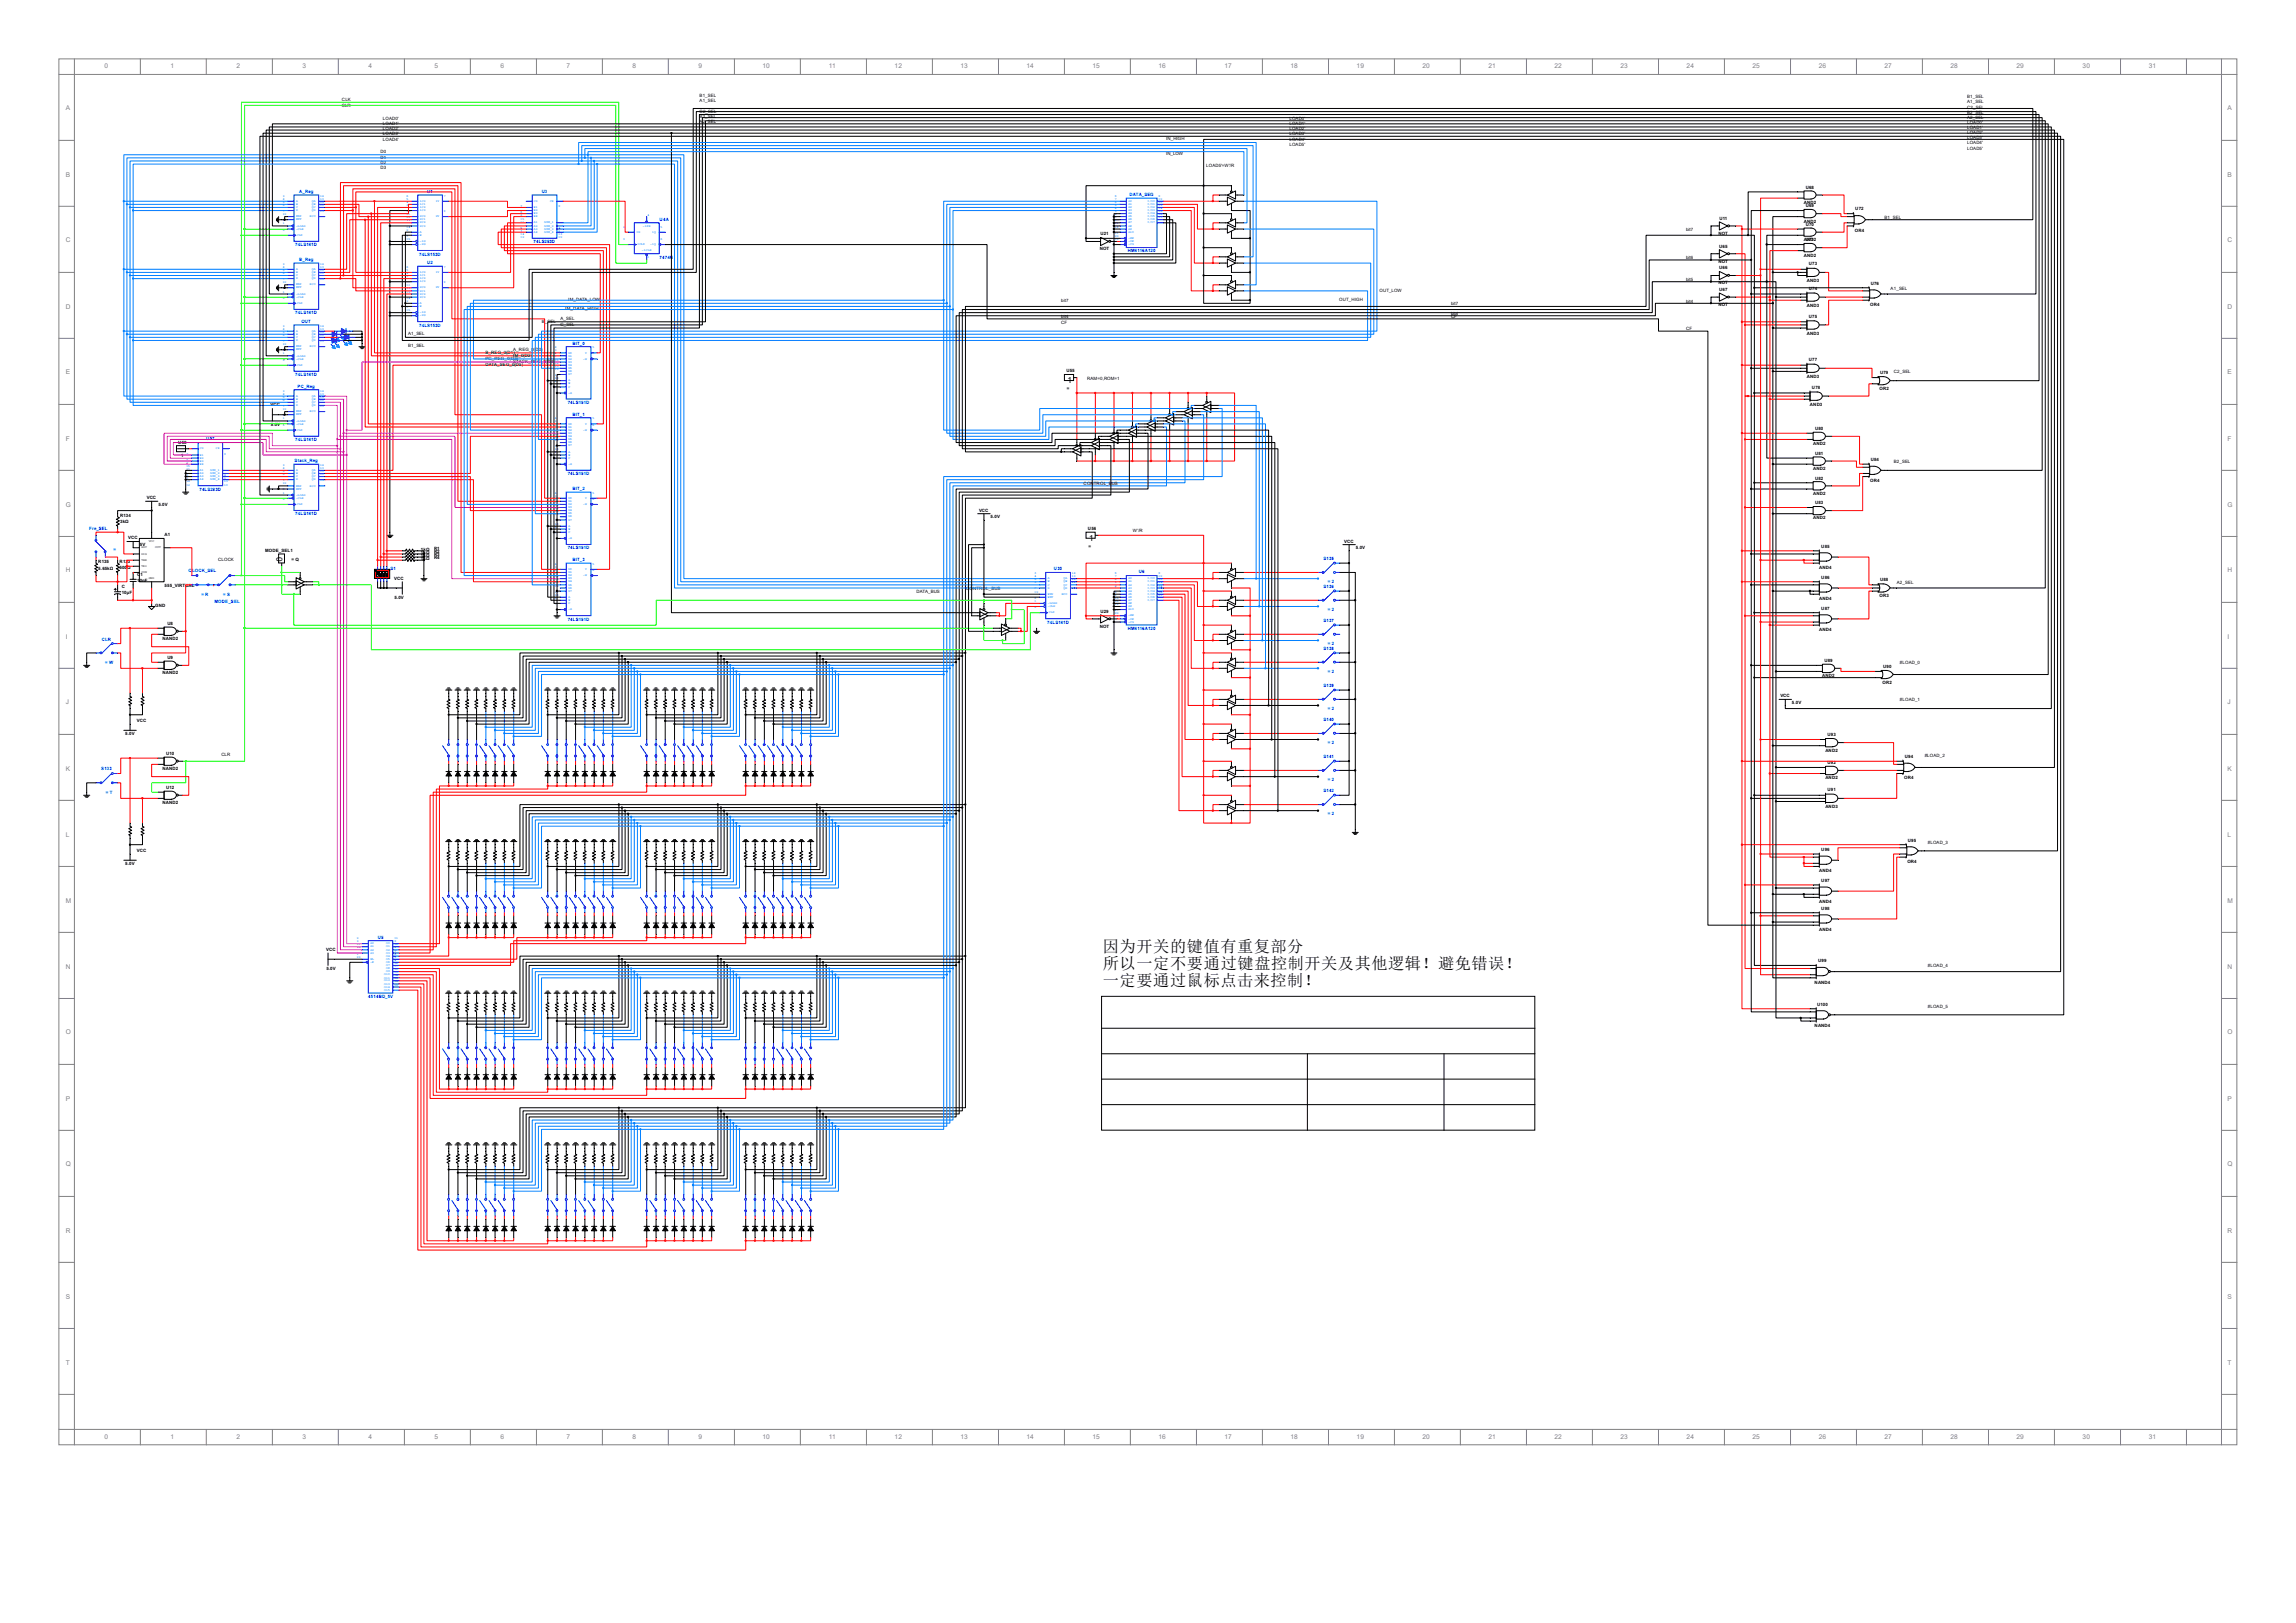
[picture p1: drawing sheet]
<svg xmlns="http://www.w3.org/2000/svg" width="297mm" height="210mm" viewBox="0 0 297 210" stroke-linecap="round" stroke-linejoin="round" font-family="sans-serif">
<defs><g id="words">
<g font-size="2.1">
<text x="142.7" y="123.1">因为开关的键值有重复部分</text>
<text x="142.7" y="125.3">所以一定不要通过键盘控制开关及其他逻辑！避免错误！</text>
<text x="142.7" y="127.5">一定要通过鼠标点击来控制！</text>
</g>
<g font-size="1.1">
<text x="138.1" y="49.5">1</text>
<text x="140.9" y="69.9">1</text>
<text x="35.8" y="72.1" transform="rotate(90 35.8 72.1)">0</text>
</g>
<g font-size=".8" fill="#808080">
<text x="13.5" y="8.8">0</text>
<text x="22.1" y="8.8">1</text>
<text x="30.6" y="8.8">2</text>
<text x="39.1" y="8.8">3</text>
<text x="47.7" y="8.8">4</text>
<text x="56.2" y="8.8">5</text>
<text x="64.8" y="8.8">6</text>
<text x="73.3" y="8.8">7</text>
<text x="81.8" y="8.8">8</text>
<text x="90.4" y="8.8">9</text>
<text x="98.6" y="8.8">10</text>
<text x="107.2" y="8.8">11</text>
<text x="115.7" y="8.8">12</text>
<text x="124.2" y="8.8">13</text>
<text x="132.8" y="8.8">14</text>
<text x="141.3" y="8.8">15</text>
<text x="149.9" y="8.8">16</text>
<text x="158.4" y="8.8">17</text>
<text x="166.9" y="8.8">18</text>
<text x="175.5" y="8.8">19</text>
<text x="184" y="8.8">20</text>
<text x="192.6" y="8.8">21</text>
<text x="201.1" y="8.8">22</text>
<text x="209.7" y="8.8">23</text>
<text x="218.2" y="8.8">24</text>
<text x="226.7" y="8.8">25</text>
<text x="235.3" y="8.8">26</text>
<text x="243.8" y="8.8">27</text>
<text x="252.3" y="8.8">28</text>
<text x="260.9" y="8.8">29</text>
<text x="269.4" y="8.8">30</text>
<text x="278" y="8.8">31</text>
<text x="8.5" y="14.3">A</text>
<text x="288.2" y="14.3">A</text>
<text x="8.5" y="22.8">B</text>
<text x="288.2" y="22.8">B</text>
<text x="8.5" y="31.4">C</text>
<text x="288.2" y="31.4">C</text>
<text x="8.5" y="39.9">D</text>
<text x="288.2" y="39.9">D</text>
<text x="8.5" y="48.5">E</text>
<text x="288.2" y="48.5">E</text>
<text x="8.5" y="57">F</text>
<text x="288.2" y="57">F</text>
<text x="8.5" y="65.5">G</text>
<text x="288.2" y="65.5">G</text>
<text x="8.5" y="74.1">H</text>
<text x="288.2" y="74.1">H</text>
<text x="8.5" y="82.6">I</text>
<text x="288.2" y="82.6">I</text>
<text x="8.5" y="91.1">J</text>
<text x="288.2" y="91.1">J</text>
<text x="8.5" y="99.7">K</text>
<text x="288.2" y="99.7">K</text>
<text x="8.5" y="108.2">L</text>
<text x="288.2" y="108.2">L</text>
<text x="8.5" y="116.8">M</text>
<text x="288.2" y="116.8">M</text>
<text x="8.5" y="125.3">N</text>
<text x="288.2" y="125.3">N</text>
<text x="8.5" y="133.8">O</text>
<text x="288.2" y="133.8">O</text>
<text x="8.5" y="142.4">P</text>
<text x="288.2" y="142.4">P</text>
<text x="8.5" y="150.9">Q</text>
<text x="288.2" y="150.9">Q</text>
<text x="8.5" y="159.5">R</text>
<text x="288.2" y="159.5">R</text>
<text x="8.5" y="168">S</text>
<text x="288.2" y="168">S</text>
<text x="8.5" y="176.6">T</text>
<text x="288.2" y="176.6">T</text>
<text x="13.5" y="186.1">0</text>
<text x="22.1" y="186.1">1</text>
<text x="30.6" y="186.1">2</text>
<text x="39.1" y="186.1">3</text>
<text x="47.7" y="186.1">4</text>
<text x="56.2" y="186.1">5</text>
<text x="64.8" y="186.1">6</text>
<text x="73.3" y="186.1">7</text>
<text x="81.8" y="186.1">8</text>
<text x="90.4" y="186.1">9</text>
<text x="98.6" y="186.1">10</text>
<text x="107.2" y="186.1">11</text>
<text x="115.7" y="186.1">12</text>
<text x="124.2" y="186.1">13</text>
<text x="132.8" y="186.1">14</text>
<text x="141.3" y="186.1">15</text>
<text x="149.9" y="186.1">16</text>
<text x="158.4" y="186.1">17</text>
<text x="166.9" y="186.1">18</text>
<text x="175.5" y="186.1">19</text>
<text x="184" y="186.1">20</text>
<text x="192.6" y="186.1">21</text>
<text x="201.1" y="186.1">22</text>
<text x="209.7" y="186.1">23</text>
<text x="218.2" y="186.1">24</text>
<text x="226.7" y="186.1">25</text>
<text x="235.3" y="186.1">26</text>
<text x="243.8" y="186.1">27</text>
<text x="252.3" y="186.1">28</text>
<text x="260.9" y="186.1">29</text>
<text x="269.4" y="186.1">30</text>
<text x="278" y="186.1">31</text>
</g>
<g font-size=".6">
<text x="44.2" y="13.1">CLK</text>
<text x="44.2" y="13.8">CLR</text>
<text x="49.5" y="15.5">LOAD0'</text>
<text x="49.5" y="16.2">LOAD1'</text>
<text x="49.5" y="16.9">LOAD2'</text>
<text x="49.5" y="17.5">LOAD3'</text>
<text x="90.5" y="14.6">C2_SEL</text>
<text x="90.5" y="15.3">B2_SEL</text>
<text x="90.5" y="15.9">A2_SEL</text>
<text x="90.5" y="12.6">B1_SEL</text>
<text x="90.5" y="13.3">A1_SEL</text>
<text x="166.8" y="15.5">LOAD0'</text>
<text x="166.8" y="16.2">LOAD1'</text>
<text x="166.8" y="16.9">LOAD2'</text>
<text x="166.8" y="17.5">LOAD3'</text>
<text x="254.5" y="12.7">B1_SEL</text>
<text x="254.5" y="13.4">A1_SEL</text>
<text x="254.5" y="14.1">C2_SEL</text>
<text x="254.5" y="14.7">B2_SEL</text>
<text x="254.5" y="15.4">A2_SEL</text>
<text x="254.5" y="16">LOAD0'</text>
<text x="254.5" y="16.7">LOAD1'</text>
<text x="254.5" y="17.4">LOAD2'</text>
<text x="49.2" y="19.9">D0</text>
<text x="49.2" y="20.5">D1</text>
<text x="49.2" y="21.2">D2</text>
<text x="49.2" y="21.8">D3</text>
<text x="49.5" y="18.2">LOAD4'</text>
<text x="150.9" y="20.1">IN_LOW</text>
<text x="150.9" y="18.1">IN_HIGH</text>
<text x="156.1" y="21.6">LOAD5'=W'/R</text>
<text x="166.8" y="18.2">LOAD4'</text>
<text x="166.8" y="18.9">LOAD5'</text>
<text x="254.5" y="18">LOAD3'</text>
<text x="254.5" y="18.7">LOAD4'</text>
<text x="254.5" y="19.4">LOAD5'</text>
<text x="218.1" y="30">bit7</text>
<text x="222.4" y="28.4">U11</text>
<text x="233.4" y="26.4">AND2</text>
<text x="233.4" y="28.8">AND2</text>
<text x="233.6" y="24.4">U68</text>
<text x="233.6" y="26.8">U69</text>
<text x="233.6" y="29.2">U70</text>
<text x="240" y="30">OR4</text>
<text x="240" y="27.2">U72</text>
<text x="243.8" y="28.3">B1_SEL</text>
<text x="142.3" y="32.4">NOT</text>
<text x="142.4" y="30.4">U21</text>
<text x="218.1" y="33.5">bit6</text>
<text x="222.3" y="30.4">NOT</text>
<text x="222.3" y="34">NOT</text>
<text x="222.4" y="32">U65</text>
<text x="222.4" y="34.8">U66</text>
<text x="233.4" y="31.2">AND2</text>
<text x="233.4" y="33.2">AND2</text>
<text x="233.6" y="31.2">U71</text>
<text x="234" y="34.3">U73</text>
<text x="70.1" y="41.8">B_SEL</text>
<text x="72.5" y="41.4">A_SEL</text>
<text x="73.1" y="40.1">IM_DATA_HIGH</text>
<text x="73.5" y="38.9">IM_DATA_LOW</text>
<text x="137.3" y="41.1">bit4</text>
<text x="137.3" y="39.1">bit7</text>
<text x="137.3" y="41.9">CF</text>
<text x="173.3" y="38.9">OUT_HIGH</text>
<text x="178.5" y="37.7">OUT_LOW</text>
<text x="187.7" y="40.7">bit4</text>
<text x="187.7" y="39.5">bit7</text>
<text x="187.7" y="41.1">CF</text>
<text x="218.1" y="36.3">bit5</text>
<text x="218.1" y="39.2">bit4</text>
<text x="222.3" y="36.8">NOT</text>
<text x="222.3" y="39.6">NOT</text>
<text x="222.4" y="37.6">U67</text>
<text x="233.8" y="36.5">AND3</text>
<text x="233.8" y="39.7">AND3</text>
<text x="234" y="37.5">U74</text>
<text x="234" y="41.1">U75</text>
<text x="242" y="39.6">OR4</text>
<text x="242" y="36.8">U76</text>
<text x="244.6" y="37.5">A1_SEL</text>
<text x="52.8" y="43.3">A1_SEL</text>
<text x="52.8" y="44.9">B1_SEL</text>
<text x="62.8" y="45.8">B_REG_0(D1)</text>
<text x="62.8" y="46.6">PC_REG_0(D3)</text>
<text x="62.8" y="47.4">DATA_SEG_0(D5)</text>
<text x="66.4" y="45.4">A_REG_0(D0)</text>
<text x="66.4" y="46.2">IM_0(D2)</text>
<text x="66.4" y="47">STACK_REG_0(D4)</text>
<text x="72.5" y="42.2">C_SEL</text>
<text x="218.1" y="42.8">CF</text>
<text x="233.8" y="43.3">AND3</text>
<text x="234" y="46.7">U77</text>
<text x="35" y="52.6">VCC</text>
<text x="138" y="48.2">U55</text>
<text x="138" y="50.5">=</text>
<text x="140.6" y="49.1">RAM=0,ROM=1</text>
<text x="233.8" y="48.9">AND3</text>
<text x="234.2" y="52.5">AND3</text>
<text x="234.4" y="50.3">U78</text>
<text x="243.2" y="50.4">OR2</text>
<text x="243.2" y="48.5">U79</text>
<text x="245" y="48.3">C2_SEL</text>
<text x="23.1" y="57.4">U58</text>
<text x="23.4" y="59.1">1</text>
<text x="35" y="55.1">5.0V</text>
<text x="234.6" y="57.6">AND2</text>
<text x="234.8" y="55.6">U80</text>
<text x="234.8" y="58.8">U81</text>
<text x="242" y="59.6">U84</text>
<text x="245" y="59.9">B2_SEL</text>
<text x="19" y="64.6">VCC</text>
<text x="20.5" y="65.4">5.0V</text>
<text x="140.2" y="62.8">CONTROL_BUS</text>
<text x="234.6" y="60.8">AND2</text>
<text x="234.6" y="64">AND2</text>
<text x="234.8" y="62.1">U82</text>
<text x="234.8" y="65.3">U83</text>
<text x="242" y="62.4">OR4</text>
<text x="15.5" y="66.9">R134</text>
<text x="15.5" y="67.7">3kΩ</text>
<text x="16.6" y="69.8">VCC</text>
<text x="18.1" y="70.6">5V</text>
<text x="21.3" y="69.4">A1</text>
<text x="34.3" y="71.4">MODE_SEL1</text>
<text x="54.5" y="71.3">1kΩ</text>
<text x="56.2" y="71.2">R1</text>
<text x="56.2" y="71.6">R2</text>
<text x="56.2" y="72">R3</text>
<text x="126.7" y="66.2">VCC</text>
<text x="128.2" y="67">5.0V</text>
<text x="140.8" y="68.6">U56</text>
<text x="140.8" y="70.9">=</text>
<text x="146.6" y="68.8">W'/R</text>
<text x="173.9" y="70.2">VCC</text>
<text x="175.4" y="71">5.0V</text>
<text x="234.6" y="67.2">AND2</text>
<text x="235.6" y="70.9">U85</text>
<text x="12.7" y="72.9">R135</text>
<text x="12.7" y="73.7">5.65kΩ</text>
<text x="15.5" y="72.9">R133</text>
<text x="15.5" y="73.6">500Ω</text>
<text x="15.7" y="76.1">C</text>
<text x="15.7" y="76.9">10µF</text>
<text x="17.7" y="74.5">C1</text>
<text x="17.7" y="75.3">10nF</text>
<text x="21.3" y="75.9">555_VIRTUAL</text>
<text x="28.2" y="72.6">CLOCK</text>
<text x="37.7" y="72.6">= Q</text>
<text x="51" y="75">VCC</text>
<text x="51" y="77.5">5.0V</text>
<text x="54.5" y="72.1">1kΩ</text>
<text x="54.5" y="72.5">1kΩ</text>
<text x="56.2" y="72.4">R4</text>
<text x="118.6" y="76.8">DATA_BUS</text>
<text x="125" y="76.4">CONTROL_BUS</text>
<text x="235.3" y="73.6">AND4</text>
<text x="235.3" y="77.6">AND4</text>
<text x="235.6" y="74.9">U86</text>
<text x="243.2" y="77.3">OR3</text>
<text x="243.2" y="75.2">U88</text>
<text x="245.4" y="75.5">A2_SEL</text>
<text x="20.1" y="78.5">GND</text>
<text x="21" y="82.8">NAND2</text>
<text x="21.7" y="80.9">U8</text>
<text x="142.3" y="81.2">NOT</text>
<text x="142.4" y="79.3">U29</text>
<text x="235.3" y="81.6">AND4</text>
<text x="235.6" y="78.9">U87</text>
<text x="21" y="87.2">NAND2</text>
<text x="21.7" y="85.3">U9</text>
<text x="235.8" y="87.6">AND2</text>
<text x="236" y="85.7">U89</text>
<text x="243.6" y="88.5">OR2</text>
<text x="243.6" y="86.5">U90</text>
<text x="245.8" y="85.9">#LOAD_0</text>
<text x="16.2" y="95.1">5.0V</text>
<text x="17.7" y="93.4">VCC</text>
<text x="230.3" y="90.2">VCC</text>
<text x="231.8" y="91.1">5.0V</text>
<text x="236.4" y="95.3">U93</text>
<text x="245.8" y="90.7">#LOAD_1</text>
<text x="21" y="99.6">NAND2</text>
<text x="21.5" y="97.7">U10</text>
<text x="28.6" y="97.9">CLR</text>
<text x="236.2" y="100.8">AND2</text>
<text x="236.2" y="97.2">AND2</text>
<text x="236.4" y="98.9">U92</text>
<text x="246.4" y="100.8">OR4</text>
<text x="246.4" y="98.1">U94</text>
<text x="249" y="97.9">#LOAD_2</text>
<text x="21" y="104">NAND2</text>
<text x="21.5" y="102.1">U12</text>
<text x="236.2" y="104.6">AND3</text>
<text x="236.4" y="102.3">U91</text>
<text x="16.2" y="111.9">5.0V</text>
<text x="17.7" y="110.2">VCC</text>
<text x="235.3" y="112.8">AND4</text>
<text x="235.6" y="110.1">U96</text>
<text x="246.8" y="111.6">OR4</text>
<text x="246.8" y="108.9">U95</text>
<text x="249.4" y="109.2">#LOAD_3</text>
<text x="235.3" y="116.8">AND4</text>
<text x="235.6" y="114.1">U97</text>
<text x="235.6" y="117.7">U98</text>
<text x="42.2" y="123">VCC</text>
<text x="42.2" y="125.5">5.0V</text>
<text x="235.2" y="124.5">U99</text>
<text x="235.3" y="120.5">AND4</text>
<text x="249.4" y="125.2">#LOAD_4</text>
<text x="234.8" y="127.3">NAND4</text>
<text x="235.1" y="130.1">U100</text>
<text x="249.4" y="130.4">#LOAD_5</text>
<text x="234.8" y="132.9">NAND4</text>
</g>
<g font-size=".6" fill="#00f">
<text x="38.7" y="25">A_Reg</text>
<text x="55.3" y="25">U1</text>
<text x="70.1" y="25">U3</text>
<text x="85.3" y="28.6">U4A</text>
<text x="146.1" y="25.4">DATA_SEG</text>
<text x="38.2" y="31.9">74LS161D</text>
<text x="38.7" y="33.8">B_Reg</text>
<text x="54.2" y="33.1">74LS153D</text>
<text x="55.3" y="34.2">U2</text>
<text x="69" y="31.5">74LS283D</text>
<text x="85.3" y="33.5">7474N</text>
<text x="145.9" y="32.7">HM6116A120</text>
<text x="38.2" y="40.7">74LS161D</text>
<text x="39" y="41.8">OUT</text>
<text x="54.2" y="42.3">74LS153D</text>
<text x="74.1" y="44.6">BIT_0</text>
<text x="38.2" y="48.7">74LS161D</text>
<text x="38.5" y="50.2">PC_Reg</text>
<text x="73.4" y="52.3">74LS151D</text>
<text x="74.1" y="53.8">BIT_1</text>
<text x="26.7" y="57">U57</text>
<text x="38.1" y="59.8">Stack_Reg</text>
<text x="38.2" y="57.1">74LS161D</text>
<text x="25.8" y="63.5">74LS283D</text>
<text x="73.4" y="61.5">74LS151D</text>
<text x="74.1" y="63.4">BIT_2</text>
<text x="11.5" y="68.6">Fre_SEL</text>
<text x="14.7" y="71.2">=</text>
<text x="38.2" y="66.7">74LS161D</text>
<text x="73.4" y="71.1">74LS151D</text>
<text x="24.4" y="74.1">CLOCK_SEL</text>
<text x="26.1" y="77.1">= R</text>
<text x="28.9" y="77.1">= S</text>
<text x="50.5" y="73.7">S1</text>
<text x="74.1" y="72.6">BIT_3</text>
<text x="136.4" y="73.8">U30</text>
<text x="147.3" y="74.2">U6</text>
<text x="171.2" y="72.5">S135</text>
<text x="171.2" y="76.1">S136</text>
<text x="171.8" y="75.5">= 2</text>
<text x="13.2" y="82.9">CLR</text>
<text x="27.8" y="78.1">MODE_SEL</text>
<text x="73.4" y="80.3">74LS151D</text>
<text x="135.5" y="80.7">74LS161D</text>
<text x="145.9" y="81.5">HM6116A120</text>
<text x="171.2" y="80.5">S137</text>
<text x="171.8" y="79.1">= 2</text>
<text x="171.8" y="83.5">= 2</text>
<text x="13.6" y="85.9">= W</text>
<text x="171.2" y="84.1">S138</text>
<text x="171.2" y="88.9">S139</text>
<text x="171.8" y="87.1">= 2</text>
<text x="171.2" y="93.3">S140</text>
<text x="171.8" y="91.9">= 2</text>
<text x="13.1" y="99.7">S133</text>
<text x="171.2" y="98.1">S141</text>
<text x="171.8" y="96.3">= 2</text>
<text x="171.8" y="101.1">= 2</text>
<text x="13.7" y="102.7">= T</text>
<text x="171.2" y="102.5">S142</text>
<text x="171.8" y="105.5">= 2</text>
<text x="48.9" y="121.4">U5</text>
<text x="47.6" y="129.1">4514BD_5V</text>
</g>
<g font-size=".4" fill="#00f">
<text x="36.6" y="29.8">2</text>
<text x="36.6" y="25.4">3</text>
<text x="36.6" y="25.8">4</text>
<text x="36.6" y="26.2">5</text>
<text x="36.6" y="26.6">6</text>
<text x="36.6" y="27.4">7</text>
<text x="36.6" y="27.8">10</text>
<text x="36.6" y="28.6">9</text>
<text x="36.6" y="29">1</text>
<text x="38.3" y="26.1">A</text>
<text x="38.3" y="26.5">B</text>
<text x="38.3" y="26.9">C</text>
<text x="38.3" y="27.3">D</text>
<text x="38.3" y="28.1">ENP</text>
<text x="38.3" y="28.5">ENT</text>
<text x="38.3" y="29.3">~LOAD</text>
<text x="38.3" y="29.7">~CLR</text>
<text x="40.1" y="28.1">RCO</text>
<text x="40.3" y="26.1">QA</text>
<text x="40.3" y="26.5">QB</text>
<text x="40.3" y="26.9">QC</text>
<text x="40.3" y="27.3">QD</text>
<text x="41.4" y="25.4">14</text>
<text x="41.4" y="25.8">13</text>
<text x="41.4" y="26.2">12</text>
<text x="41.4" y="26.6">11</text>
<text x="41.4" y="27.4">15</text>
<text x="52.6" y="27.4">10</text>
<text x="52.6" y="27.8">11</text>
<text x="52.6" y="28.2">12</text>
<text x="52.6" y="28.6">13</text>
<text x="52.6" y="29.4">14</text>
<text x="52.6" y="29.8">2</text>
<text x="52.6" y="25.4">6</text>
<text x="52.6" y="25.8">5</text>
<text x="52.6" y="26.2">4</text>
<text x="52.6" y="26.6">3</text>
<text x="54.3" y="28.1">2C0</text>
<text x="54.3" y="28.5">2C1</text>
<text x="54.3" y="28.9">2C2</text>
<text x="54.3" y="29.3">2C3</text>
<text x="54.3" y="26.1">1C0</text>
<text x="54.3" y="26.5">1C1</text>
<text x="54.3" y="26.9">1C2</text>
<text x="54.3" y="27.3">1C3</text>
<text x="56.4" y="28.1">2Y</text>
<text x="56.4" y="26.1">1Y</text>
<text x="57.4" y="27.4">9</text>
<text x="57.4" y="25.4">7</text>
<text x="67.3" y="28.8">11</text>
<text x="67.3" y="28.4">15</text>
<text x="67.3" y="28">2</text>
<text x="67.3" y="27.6">6</text>
<text x="67.3" y="29.6">5</text>
<text x="67.3" y="26.8">7</text>
<text x="69.1" y="28.1">B4</text>
<text x="69.1" y="27.7">B3</text>
<text x="69.1" y="29.7">A3</text>
<text x="69.1" y="27.3">B2</text>
<text x="69.1" y="29.3">A2</text>
<text x="69.1" y="26.9">B1</text>
<text x="69.1" y="28.9">A1</text>
<text x="69.1" y="26.1">C0</text>
<text x="70.4" y="29.7">SUM_3</text>
<text x="70.4" y="28.9">SUM_1</text>
<text x="70.4" y="29.3">SUM_2</text>
<text x="71.2" y="26.1">C4</text>
<text x="72.2" y="26.8">9</text>
<text x="72.2" y="29.6">4</text>
<text x="80.6" y="29.4">2</text>
<text x="83.2" y="29.3">~1PR</text>
<text x="83.8" y="28">4</text>
<text x="85.4" y="29.4">5</text>
<text x="144.2" y="29">22</text>
<text x="144.2" y="28.6">23</text>
<text x="144.2" y="28.2">1</text>
<text x="144.2" y="27">4</text>
<text x="144.2" y="27.4">3</text>
<text x="144.2" y="27.8">2</text>
<text x="144.2" y="26.6">5</text>
<text x="144.2" y="25.8">7</text>
<text x="144.2" y="26.2">6</text>
<text x="144.2" y="25.4">8</text>
<text x="144.2" y="29.4">19</text>
<text x="146" y="29.7">A9</text>
<text x="146" y="29.3">A8</text>
<text x="146" y="28.9">A7</text>
<text x="146" y="27.7">A4</text>
<text x="146" y="28.1">A5</text>
<text x="146" y="28.5">A6</text>
<text x="146" y="27.3">A3</text>
<text x="146" y="26.5">A1</text>
<text x="146" y="26.9">A2</text>
<text x="146" y="26.1">A0</text>
<text x="148.5" y="26.1">I/O0</text>
<text x="148.5" y="26.5">I/O1</text>
<text x="148.5" y="26.9">I/O2</text>
<text x="148.5" y="27.3">I/O3</text>
<text x="148.5" y="27.7">I/O4</text>
<text x="148.5" y="28.1">I/O5</text>
<text x="148.5" y="28.5">I/O6</text>
<text x="148.5" y="28.9">I/O7</text>
<text x="149.9" y="25.4">9</text>
<text x="149.9" y="25.8">10</text>
<text x="149.9" y="26.2">11</text>
<text x="149.9" y="26.6">13</text>
<text x="149.9" y="27">14</text>
<text x="149.9" y="27.4">15</text>
<text x="149.9" y="27.8">16</text>
<text x="149.9" y="28.2">17</text>
<text x="36.6" y="34.2">3</text>
<text x="36.6" y="34.6">4</text>
<text x="36.6" y="35.1">5</text>
<text x="36.6" y="35.5">6</text>
<text x="38.3" y="34.9">A</text>
<text x="38.3" y="35.3">B</text>
<text x="38.3" y="35.7">C</text>
<text x="38.4" y="30.5">CLK</text>
<text x="40.3" y="34.9">QA</text>
<text x="40.3" y="35.3">QB</text>
<text x="40.3" y="35.7">QC</text>
<text x="41.4" y="34.2">14</text>
<text x="41.4" y="34.6">13</text>
<text x="41.4" y="35.1">12</text>
<text x="41.4" y="35.5">11</text>
<text x="52.6" y="30.6">1</text>
<text x="52.6" y="31.1">15</text>
<text x="52.6" y="34.6">6</text>
<text x="52.6" y="35.1">5</text>
<text x="52.6" y="35.5">4</text>
<text x="52.6" y="35.8">3</text>
<text x="54.3" y="30.1">A</text>
<text x="54.3" y="30.5">B</text>
<text x="54.3" y="31.3">~1G</text>
<text x="54.3" y="31.7">~2G</text>
<text x="54.3" y="35.3">1C0</text>
<text x="54.3" y="35.7">1C1</text>
<text x="56.4" y="35.3">1Y</text>
<text x="57.4" y="34.6">7</text>
<text x="67.3" y="30.8">12</text>
<text x="67.3" y="30.4">14</text>
<text x="67.3" y="30">3</text>
<text x="69.1" y="30.1">A4</text>
<text x="70.4" y="30.1">SUM_4</text>
<text x="72.2" y="30.8">10</text>
<text x="72.2" y="30.4">13</text>
<text x="72.2" y="30">1</text>
<text x="80.6" y="31.1">3</text>
<text x="82.3" y="30.1">1D</text>
<text x="82.5" y="31.7">1CLK</text>
<text x="83.1" y="32.5">~1CLR</text>
<text x="83.8" y="33.4">1</text>
<text x="84.1" y="31.7">~1Q</text>
<text x="84.4" y="30.1">1Q</text>
<text x="85.4" y="31.1">6</text>
<text x="144.2" y="30.6">20</text>
<text x="144.2" y="31.1">18</text>
<text x="144.2" y="30.2">21</text>
<text x="146" y="31.3">~OE</text>
<text x="146" y="31.7">~CS</text>
<text x="146" y="30.1">A10</text>
<text x="146" y="30.9">~WE</text>
<text x="36.6" y="38.7">2</text>
<text x="36.6" y="36.2">7</text>
<text x="36.6" y="36.6">10</text>
<text x="36.6" y="37.4">9</text>
<text x="36.6" y="37.8">1</text>
<text x="38.3" y="36.1">D</text>
<text x="38.3" y="36.9">ENP</text>
<text x="38.3" y="37.3">ENT</text>
<text x="38.3" y="38.1">~LOAD</text>
<text x="38.3" y="38.5">~CLR</text>
<text x="38.4" y="39.3">CLK</text>
<text x="40.1" y="36.9">RCO</text>
<text x="40.3" y="36.1">QD</text>
<text x="41.4" y="36.2">15</text>
<text x="52.6" y="36.6">10</text>
<text x="52.6" y="37">11</text>
<text x="52.6" y="37.4">12</text>
<text x="52.6" y="37.8">13</text>
<text x="52.6" y="38.7">14</text>
<text x="52.6" y="39.1">2</text>
<text x="52.6" y="39.9">1</text>
<text x="52.6" y="40.2">15</text>
<text x="54.3" y="37.3">2C0</text>
<text x="54.3" y="37.7">2C1</text>
<text x="54.3" y="38.1">2C2</text>
<text x="54.3" y="38.5">2C3</text>
<text x="54.3" y="39.3">A</text>
<text x="54.3" y="39.7">B</text>
<text x="54.3" y="40.5">~1G</text>
<text x="54.3" y="36.1">1C2</text>
<text x="54.3" y="36.5">1C3</text>
<text x="54.3" y="40.9">~2G</text>
<text x="56.4" y="37.3">2Y</text>
<text x="57.4" y="36.6">9</text>
<text x="36.6" y="46.7">2</text>
<text x="36.6" y="42.2">3</text>
<text x="36.6" y="42.7">4</text>
<text x="36.6" y="43.1">5</text>
<text x="36.6" y="43.5">6</text>
<text x="36.6" y="44.3">7</text>
<text x="36.6" y="44.6">10</text>
<text x="36.6" y="45.4">9</text>
<text x="36.6" y="45.8">1</text>
<text x="38.3" y="42.9">A</text>
<text x="38.3" y="43.3">B</text>
<text x="38.3" y="43.7">C</text>
<text x="38.3" y="44.1">D</text>
<text x="38.3" y="44.9">ENP</text>
<text x="38.3" y="45.3">ENT</text>
<text x="38.3" y="46.1">~LOAD</text>
<text x="38.3" y="46.5">~CLR</text>
<text x="38.4" y="47.3">CLK</text>
<text x="40.1" y="44.9">RCO</text>
<text x="40.3" y="42.9">QA</text>
<text x="40.3" y="43.3">QB</text>
<text x="40.3" y="43.7">QC</text>
<text x="40.3" y="44.1">QD</text>
<text x="41.4" y="42.2">14</text>
<text x="41.4" y="42.7">13</text>
<text x="41.4" y="43.1">12</text>
<text x="41.4" y="43.5">11</text>
<text x="41.4" y="44.3">15</text>
<text x="71.8" y="45">4</text>
<text x="71.8" y="45.4">3</text>
<text x="71.8" y="45.8">2</text>
<text x="71.8" y="46.2">1</text>
<text x="71.8" y="46.7">15</text>
<text x="71.8" y="47.1">14</text>
<text x="71.8" y="47.5">13</text>
<text x="71.8" y="47.9">12</text>
<text x="73.5" y="45.7">D0</text>
<text x="73.5" y="46.1">D1</text>
<text x="73.5" y="46.5">D2</text>
<text x="73.5" y="46.9">D3</text>
<text x="73.5" y="47.3">D4</text>
<text x="73.5" y="47.7">D5</text>
<text x="75.4" y="46.5">~W</text>
<text x="75.7" y="45.7">Y</text>
<text x="76.6" y="45">5</text>
<text x="76.6" y="45.8">6</text>
<text x="36.6" y="50.7">3</text>
<text x="36.6" y="51.1">4</text>
<text x="36.6" y="51.5">5</text>
<text x="36.6" y="51.9">6</text>
<text x="36.6" y="52.7">7</text>
<text x="36.6" y="53.1">10</text>
<text x="36.6" y="53.8">9</text>
<text x="38.3" y="51.3">A</text>
<text x="38.3" y="51.7">B</text>
<text x="38.3" y="52.1">C</text>
<text x="38.3" y="52.5">D</text>
<text x="38.3" y="53.3">ENP</text>
<text x="38.3" y="53.7">ENT</text>
<text x="40.1" y="53.3">RCO</text>
<text x="40.3" y="51.3">QA</text>
<text x="40.3" y="51.7">QB</text>
<text x="40.3" y="52.1">QC</text>
<text x="40.3" y="52.5">QD</text>
<text x="41.4" y="50.7">14</text>
<text x="41.4" y="51.1">13</text>
<text x="41.4" y="51.5">12</text>
<text x="41.4" y="51.9">11</text>
<text x="41.4" y="52.7">15</text>
<text x="71.8" y="48.7">11</text>
<text x="71.8" y="49.4">9</text>
<text x="71.8" y="49">10</text>
<text x="71.8" y="50.2">7</text>
<text x="73.5" y="48.1">D6</text>
<text x="73.5" y="48.5">D7</text>
<text x="73.5" y="49.3">A</text>
<text x="73.5" y="50.1">C</text>
<text x="73.5" y="49.7">B</text>
<text x="73.5" y="50.9">~G</text>
<text x="24.1" y="59.6">6</text>
<text x="24.1" y="58.8">7</text>
<text x="25.8" y="59.7">B3</text>
<text x="25.8" y="59.4">B2</text>
<text x="25.8" y="58.9">B1</text>
<text x="25.8" y="58.1">C0</text>
<text x="27.9" y="58.1">C4</text>
<text x="29" y="58.8">9</text>
<text x="36.6" y="55.1">2</text>
<text x="36.6" y="54.3">1</text>
<text x="38.3" y="54.5">~LOAD</text>
<text x="38.3" y="54.9">~CLR</text>
<text x="38.4" y="55.7">CLK</text>
<text x="71.8" y="54.3">4</text>
<text x="71.8" y="54.7">3</text>
<text x="71.8" y="55.1">2</text>
<text x="71.8" y="55.5">1</text>
<text x="71.8" y="55.9">15</text>
<text x="71.8" y="56.3">14</text>
<text x="71.8" y="56.7">13</text>
<text x="71.8" y="57.1">12</text>
<text x="71.8" y="57.9">11</text>
<text x="71.8" y="58.7">9</text>
<text x="71.8" y="58.3">10</text>
<text x="71.8" y="59.5">7</text>
<text x="73.5" y="54.9">D0</text>
<text x="73.5" y="55.3">D1</text>
<text x="73.5" y="55.7">D2</text>
<text x="73.5" y="56.1">D3</text>
<text x="73.5" y="56.5">D4</text>
<text x="73.5" y="56.9">D5</text>
<text x="73.5" y="57.3">D6</text>
<text x="73.5" y="57.7">D7</text>
<text x="73.5" y="58.5">A</text>
<text x="73.5" y="59.4">C</text>
<text x="73.5" y="58.9">B</text>
<text x="75.4" y="55.7">~W</text>
<text x="75.7" y="54.9">Y</text>
<text x="76.6" y="54.3">5</text>
<text x="76.6" y="55.1">6</text>
<text x="24.1" y="60.8">11</text>
<text x="24.1" y="62.8">12</text>
<text x="24.1" y="60.4">15</text>
<text x="24.1" y="62.4">14</text>
<text x="24.1" y="60">2</text>
<text x="24.1" y="62">3</text>
<text x="24.1" y="61.6">5</text>
<text x="25.8" y="60.1">B4</text>
<text x="25.8" y="62.1">A4</text>
<text x="25.8" y="61.7">A3</text>
<text x="25.8" y="61.3">A2</text>
<text x="25.8" y="60.9">A1</text>
<text x="27.2" y="62.1">SUM_4</text>
<text x="27.2" y="61.7">SUM_3</text>
<text x="27.2" y="60.9">SUM_1</text>
<text x="27.2" y="61.3">SUM_2</text>
<text x="29" y="62.8">10</text>
<text x="29" y="62.4">13</text>
<text x="29" y="61.6">4</text>
<text x="29" y="62">1</text>
<text x="36.6" y="64.7">2</text>
<text x="36.6" y="60.3">3</text>
<text x="36.6" y="60.7">4</text>
<text x="36.6" y="61.1">5</text>
<text x="36.6" y="61.5">6</text>
<text x="36.6" y="62.3">7</text>
<text x="36.6" y="62.7">10</text>
<text x="36.6" y="63.5">9</text>
<text x="36.6" y="63.9">1</text>
<text x="38.3" y="60.9">A</text>
<text x="38.3" y="61.3">B</text>
<text x="38.3" y="61.7">C</text>
<text x="38.3" y="62.1">D</text>
<text x="38.3" y="62.9">ENP</text>
<text x="38.3" y="63.4">ENT</text>
<text x="38.3" y="64.2">~LOAD</text>
<text x="38.3" y="64.5">~CLR</text>
<text x="38.4" y="65.3">CLK</text>
<text x="40.1" y="62.9">RCO</text>
<text x="40.3" y="60.9">QA</text>
<text x="40.3" y="61.3">QB</text>
<text x="40.3" y="61.7">QC</text>
<text x="40.3" y="62.1">QD</text>
<text x="41.4" y="60.3">14</text>
<text x="41.4" y="60.7">13</text>
<text x="41.4" y="61.1">12</text>
<text x="41.4" y="61.5">11</text>
<text x="41.4" y="62.3">15</text>
<text x="71.8" y="63.9">4</text>
<text x="71.8" y="64.3">3</text>
<text x="71.8" y="64.7">2</text>
<text x="71.8" y="65.1">1</text>
<text x="71.8" y="65.5">15</text>
<text x="71.8" y="65.9">14</text>
<text x="73.5" y="60.1">~G</text>
<text x="73.5" y="64.5">D0</text>
<text x="73.5" y="64.9">D1</text>
<text x="73.5" y="65.3">D2</text>
<text x="73.5" y="65.7">D3</text>
<text x="75.4" y="65.3">~W</text>
<text x="75.7" y="64.5">Y</text>
<text x="76.6" y="63.9">5</text>
<text x="76.6" y="64.7">6</text>
<text x="71.8" y="66.3">13</text>
<text x="71.8" y="66.7">12</text>
<text x="71.8" y="67.5">11</text>
<text x="71.8" y="68.3">9</text>
<text x="71.8" y="67.9">10</text>
<text x="71.8" y="69.1">7</text>
<text x="73.5" y="66.1">D4</text>
<text x="73.5" y="66.5">D5</text>
<text x="73.5" y="67">D6</text>
<text x="73.5" y="67.4">D7</text>
<text x="73.5" y="68.2">A</text>
<text x="73.5" y="68.9">C</text>
<text x="73.5" y="68.6">B</text>
<text x="73.5" y="69.7">~G</text>
<text x="71.8" y="73.1">4</text>
<text x="71.8" y="73.5">3</text>
<text x="71.8" y="73.9">2</text>
<text x="71.8" y="74.3">1</text>
<text x="71.8" y="74.7">15</text>
<text x="71.8" y="75.1">14</text>
<text x="71.8" y="75.5">13</text>
<text x="71.8" y="75.9">12</text>
<text x="71.8" y="76.7">11</text>
<text x="71.8" y="77.5">9</text>
<text x="71.8" y="77.1">10</text>
<text x="73.5" y="73.7">D0</text>
<text x="73.5" y="74.1">D1</text>
<text x="73.5" y="74.5">D2</text>
<text x="73.5" y="75">D3</text>
<text x="73.5" y="75.4">D4</text>
<text x="73.5" y="75.8">D5</text>
<text x="73.5" y="76.2">D6</text>
<text x="73.5" y="76.6">D7</text>
<text x="73.5" y="77.4">A</text>
<text x="73.5" y="77.7">B</text>
<text x="75.4" y="74.5">~W</text>
<text x="75.7" y="73.7">Y</text>
<text x="76.6" y="73.1">5</text>
<text x="76.6" y="73.9">6</text>
<text x="133.8" y="74.3">3</text>
<text x="133.8" y="74.7">4</text>
<text x="133.8" y="75.1">5</text>
<text x="133.8" y="75.5">6</text>
<text x="133.8" y="76.3">7</text>
<text x="133.8" y="76.7">10</text>
<text x="133.8" y="77.5">9</text>
<text x="133.8" y="77.9">1</text>
<text x="135.6" y="75">A</text>
<text x="135.6" y="75.4">B</text>
<text x="135.6" y="75.8">C</text>
<text x="135.6" y="76.2">D</text>
<text x="135.6" y="77">ENP</text>
<text x="135.6" y="77.4">ENT</text>
<text x="137.4" y="77">RCO</text>
<text x="137.6" y="75">QA</text>
<text x="137.6" y="75.4">QB</text>
<text x="137.6" y="75.8">QC</text>
<text x="137.6" y="76.2">QD</text>
<text x="138.7" y="74.3">14</text>
<text x="138.7" y="74.7">13</text>
<text x="138.7" y="75.1">12</text>
<text x="138.7" y="75.5">11</text>
<text x="138.7" y="76.3">15</text>
<text x="144.2" y="77.9">22</text>
<text x="144.2" y="77.5">23</text>
<text x="144.2" y="77.1">1</text>
<text x="144.2" y="75.9">4</text>
<text x="144.2" y="76.3">3</text>
<text x="144.2" y="76.7">2</text>
<text x="144.2" y="75.5">5</text>
<text x="144.2" y="74.7">7</text>
<text x="144.2" y="75.1">6</text>
<text x="144.2" y="74.3">8</text>
<text x="146" y="77.7">A7</text>
<text x="146" y="76.6">A4</text>
<text x="146" y="77">A5</text>
<text x="146" y="77.4">A6</text>
<text x="146" y="76.2">A3</text>
<text x="146" y="75.4">A1</text>
<text x="146" y="75.8">A2</text>
<text x="146" y="75">A0</text>
<text x="148.5" y="75">I/O0</text>
<text x="148.5" y="75.4">I/O1</text>
<text x="148.5" y="75.8">I/O2</text>
<text x="148.5" y="76.2">I/O3</text>
<text x="148.5" y="76.6">I/O4</text>
<text x="148.5" y="77">I/O5</text>
<text x="148.5" y="77.4">I/O6</text>
<text x="148.5" y="77.7">I/O7</text>
<text x="149.9" y="74.3">9</text>
<text x="149.9" y="74.7">10</text>
<text x="149.9" y="75.1">11</text>
<text x="149.9" y="75.5">13</text>
<text x="149.9" y="75.9">14</text>
<text x="149.9" y="76.3">15</text>
<text x="149.9" y="76.7">16</text>
<text x="149.9" y="77.1">17</text>
<text x="71.8" y="78.3">7</text>
<text x="73.5" y="78.1">C</text>
<text x="73.5" y="79">~G</text>
<text x="133.8" y="78.7">2</text>
<text x="135.6" y="78.1">~LOAD</text>
<text x="135.6" y="78.5">~CLR</text>
<text x="135.7" y="79.4">CLK</text>
<text x="144.2" y="79.5">20</text>
<text x="144.2" y="79.9">18</text>
<text x="144.2" y="78.3">19</text>
<text x="144.2" y="79.1">21</text>
<text x="146" y="78.5">A9</text>
<text x="146" y="78.1">A8</text>
<text x="146" y="80.2">~OE</text>
<text x="146" y="80.6">~CS</text>
<text x="146" y="79">A10</text>
<text x="146" y="79.8">~WE</text>
<text x="46.2" y="121.5">2</text>
<text x="46.2" y="121.9">3</text>
<text x="46.2" y="122.3">21</text>
<text x="46.2" y="123.5">1</text>
<text x="46.2" y="123.9">23</text>
<text x="46.2" y="122.7">22</text>
<text x="47.9" y="122.2">A0</text>
<text x="47.9" y="122.6">A1</text>
<text x="47.9" y="123">A2</text>
<text x="47.9" y="124.2">EL</text>
<text x="47.9" y="124.6">~E</text>
<text x="47.9" y="123.4">A3</text>
<text x="49.9" y="122.2">O0</text>
<text x="49.9" y="122.6">O1</text>
<text x="49.9" y="123">O2</text>
<text x="49.9" y="123.4">O3</text>
<text x="49.9" y="123.8">O4</text>
<text x="49.9" y="124.2">O5</text>
<text x="49.9" y="124.6">O6</text>
<text x="49.9" y="125">O7</text>
<text x="49.9" y="125.4">O8</text>
<text x="49.9" y="125.8">O9</text>
<text x="51" y="121.5">11</text>
<text x="51" y="121.9">9</text>
<text x="51" y="122.3">10</text>
<text x="51" y="122.7">8</text>
<text x="51" y="123.1">7</text>
<text x="51" y="123.5">6</text>
<text x="51" y="123.9">5</text>
<text x="51" y="124.3">4</text>
<text x="51" y="124.7">18</text>
<text x="51" y="125.1">17</text>
<text x="51" y="125.5">20</text>
<text x="51" y="125.9">19</text>
<text x="49.7" y="126.2">O10</text>
<text x="49.7" y="126.6">O11</text>
<text x="49.7" y="127">O12</text>
<text x="49.7" y="127.4">O13</text>
<text x="49.7" y="127.8">O14</text>
<text x="49.7" y="128.2">O15</text>
<text x="51" y="126.3">14</text>
<text x="51" y="126.7">13</text>
<text x="51" y="127.1">16</text>
<text x="51" y="127.5">15</text>
</g>
<g font-size=".4">
<text x="18.3" y="71.8">DIS</text>
<text x="18.3" y="71">RST</text>
<text x="19.3" y="70.1">VCC</text>
<text x="20.1" y="71">OUT</text>
<text x="18.3" y="72.6">THR</text>
<text x="18.3" y="74.1">CON</text>
<text x="18.3" y="73.3">TRI</text>
<text x="19.3" y="75">GND</text>
</g>
</g></defs>
<g fill="none" stroke="#808080" stroke-width=".13">
<path d="M7.6 18.2h2M7.6 9.6h281.8M7.6 7.6h281.8v179.3h-281.8zM9.6 7.6v179.3M18.2 7.6v2M26.7 7.6v2M35.2 7.6v2M43.8 7.6v2M52.3 7.6v2M60.9 7.6v2M69.4 7.6v2M77.9 7.6v2"/>
<path d="M86.5 7.6v2M95 7.6v2M103.5 7.6v2M112.1 7.6v2M120.6 7.6v2M129.2 7.6v2M137.7 7.6v2M146.2 7.6v2M154.8 7.6v2M163.3 7.6v2M171.9 7.6v2M180.4 7.6v2"/>
<path d="M188.9 7.6v2M197.5 7.6v2M206 7.6v2M214.6 7.6v2M223.1 7.6v2M231.6 7.6v2M240.2 7.6v2M248.7 7.6v2M257.3 7.6v2M265.8 7.6v2M274.3 7.6v2M282.9 7.6v2"/>
<path d="M287.4 18.2h2M287.4 7.6v179.3M7.6 26.7h2M7.6 35.2h2M287.4 26.7h2M287.4 35.2h2M7.6 43.8h2M7.6 52.3h2M287.4 43.8h2M287.4 52.3h2M7.6 60.9h2M7.6 69.4h2"/>
<path d="M7.6 77.9h2M287.4 60.9h2M287.4 69.4h2M287.4 77.9h2M7.6 86.5h2M7.6 95h2M287.4 86.5h2M287.4 95h2M7.6 103.5h2M7.6 112.1h2M287.4 103.5h2M287.4 112.1h2"/>
<path d="M7.6 120.6h2M7.6 129.2h2M7.6 137.7h2M287.4 120.6h2M287.4 129.2h2M287.4 137.7h2M7.6 146.2h2M7.6 154.8h2M287.4 146.2h2M287.4 154.8h2M7.6 163.3h2M7.6 171.9h2"/>
<path d="M287.4 163.3h2M287.4 171.9h2M7.6 180.4h2M7.6 184.9h281.8M18.2 184.9v2M26.7 184.9v2M35.2 184.9v2M43.8 184.9v2M52.3 184.9v2M60.9 184.9v2M69.4 184.9v2M77.9 184.9v2"/>
<path d="M86.5 184.9v2M95 184.9v2M103.5 184.9v2M112.1 184.9v2M120.6 184.9v2M129.2 184.9v2M137.7 184.9v2M146.2 184.9v2M154.8 184.9v2M163.3 184.9v2M171.9 184.9v2M180.4 184.9v2"/>
<path d="M188.9 184.9v2M197.5 184.9v2M206 184.9v2M214.6 184.9v2M223.1 184.9v2M231.6 184.9v2M240.2 184.9v2M248.7 184.9v2M257.3 184.9v2M265.8 184.9v2M274.3 184.9v2M282.9 184.9v2"/>
<path d="M287.4 180.4h2"/>
</g>
<path d="M38 25.2h3.2v6h-3.2z" fill="none" stroke="#00f" stroke-width=".13"/>
<path d="M41.3 26h.7" fill="none" stroke="#00f" stroke-width=".13"/>
<path d="M41.3 26.4h.7" fill="none" stroke="#00f" stroke-width=".13"/>
<path d="M41.3 26.8h.7" fill="none" stroke="#00f" stroke-width=".13"/>
<path d="M41.3 27.2h.7" fill="none" stroke="#00f" stroke-width=".13"/>
<path d="M41.3 28h.7" fill="none" stroke="#00f" stroke-width=".13"/>
<path d="M37.2 26h.8" fill="none" stroke="#00f" stroke-width=".13"/>
<path d="M37.2 26.4h.8" fill="none" stroke="#00f" stroke-width=".13"/>
<path d="M37.2 26.8h.8" fill="none" stroke="#00f" stroke-width=".13"/>
<path d="M37.2 27.2h.8" fill="none" stroke="#00f" stroke-width=".13"/>
<path d="M37.2 28h.8" fill="none" stroke="#00f" stroke-width=".13"/>
<path d="M37.2 28.4h.8" fill="none" stroke="#00f" stroke-width=".13"/>
<path d="M37.2 29.2h.6M37.8 29.1h.2v.2h-.2z" fill="none" stroke="#00f" stroke-width=".13"/>
<path d="M37.2 29.6h.6M37.8 29.5h.2v.2h-.2z" fill="none" stroke="#00f" stroke-width=".13"/>
<path d="M37.2 30.4h.8M38 30.3l.3 .1-.3 .2M38 34h3.2v6h-3.2z" fill="none" stroke="#00f" stroke-width=".13"/>
<path d="M41.3 34.8h.7" fill="none" stroke="#00f" stroke-width=".13"/>
<path d="M41.3 35.2h.7" fill="none" stroke="#00f" stroke-width=".13"/>
<path d="M41.3 35.6h.7" fill="none" stroke="#00f" stroke-width=".13"/>
<path d="M41.3 36h.7" fill="none" stroke="#00f" stroke-width=".13"/>
<path d="M41.3 36.9h.7" fill="none" stroke="#00f" stroke-width=".13"/>
<path d="M37.2 34.8h.8" fill="none" stroke="#00f" stroke-width=".13"/>
<path d="M37.2 35.2h.8" fill="none" stroke="#00f" stroke-width=".13"/>
<path d="M37.2 35.6h.8" fill="none" stroke="#00f" stroke-width=".13"/>
<path d="M37.2 36h.8" fill="none" stroke="#00f" stroke-width=".13"/>
<path d="M37.2 36.9h.8" fill="none" stroke="#00f" stroke-width=".13"/>
<path d="M37.2 37.2h.8" fill="none" stroke="#00f" stroke-width=".13"/>
<path d="M37.2 38h.6M37.8 37.9h.2v.2h-.2z" fill="none" stroke="#00f" stroke-width=".13"/>
<path d="M37.2 38.4h.6M37.8 38.3h.2v.2h-.2z" fill="none" stroke="#00f" stroke-width=".13"/>
<path d="M37.2 39.2h.8M38 39.1l.3 .1-.3 .2M38 42h3.2v6h-3.2z" fill="none" stroke="#00f" stroke-width=".13"/>
<path d="M41.3 42.8h.7" fill="none" stroke="#00f" stroke-width=".13"/>
<path d="M41.3 43.2h.7" fill="none" stroke="#00f" stroke-width=".13"/>
<path d="M41.3 43.6h.7" fill="none" stroke="#00f" stroke-width=".13"/>
<path d="M41.3 44h.7" fill="none" stroke="#00f" stroke-width=".13"/>
<path d="M41.3 44.9h.7" fill="none" stroke="#00f" stroke-width=".13"/>
<path d="M37.2 42.8h.8" fill="none" stroke="#00f" stroke-width=".13"/>
<path d="M37.2 43.2h.8" fill="none" stroke="#00f" stroke-width=".13"/>
<path d="M37.2 43.6h.8" fill="none" stroke="#00f" stroke-width=".13"/>
<path d="M37.2 44h.8" fill="none" stroke="#00f" stroke-width=".13"/>
<path d="M37.2 44.9h.8" fill="none" stroke="#00f" stroke-width=".13"/>
<path d="M37.2 45.3h.8" fill="none" stroke="#00f" stroke-width=".13"/>
<path d="M37.2 46h.6M37.8 45.9h.2v.2h-.2z" fill="none" stroke="#00f" stroke-width=".13"/>
<path d="M37.2 46.4h.6M37.8 46.3h.2v.2h-.2z" fill="none" stroke="#00f" stroke-width=".13"/>
<path d="M37.2 47.2h.8M38 47.1l.3 .1-.3 .2M38 50.4h3.2v6h-3.2z" fill="none" stroke="#00f" stroke-width=".13"/>
<path d="M41.3 51.2h.7" fill="none" stroke="#00f" stroke-width=".13"/>
<path d="M41.3 51.6h.7" fill="none" stroke="#00f" stroke-width=".13"/>
<path d="M41.3 52h.7" fill="none" stroke="#00f" stroke-width=".13"/>
<path d="M41.3 52.5h.7" fill="none" stroke="#00f" stroke-width=".13"/>
<path d="M41.3 53.3h.7" fill="none" stroke="#00f" stroke-width=".13"/>
<path d="M37.2 51.2h.8" fill="none" stroke="#00f" stroke-width=".13"/>
<path d="M37.2 51.6h.8" fill="none" stroke="#00f" stroke-width=".13"/>
<path d="M37.2 52h.8" fill="none" stroke="#00f" stroke-width=".13"/>
<path d="M37.2 52.5h.8" fill="none" stroke="#00f" stroke-width=".13"/>
<path d="M37.2 53.3h.8" fill="none" stroke="#00f" stroke-width=".13"/>
<path d="M37.2 53.7h.8" fill="none" stroke="#00f" stroke-width=".13"/>
<path d="M37.2 54.5h.6M37.8 54.3h.2v.2h-.2z" fill="none" stroke="#00f" stroke-width=".13"/>
<path d="M37.2 54.8h.6M37.8 54.7h.2v.2h-.2z" fill="none" stroke="#00f" stroke-width=".13"/>
<path d="M54.1 25.2h3.1v7.2h-3.1zM37.2 55.6h.8M38 55.5l.3 .1-.3 .2" fill="none" stroke="#00f" stroke-width=".13"/>
<path d="M57.3 28h.8" fill="none" stroke="#00f" stroke-width=".13"/>
<path d="M53.3 28h.8" fill="none" stroke="#00f" stroke-width=".13"/>
<path d="M53.3 28.4h.8" fill="none" stroke="#00f" stroke-width=".13"/>
<path d="M53.3 28.8h.8" fill="none" stroke="#00f" stroke-width=".13"/>
<path d="M53.3 29.2h.8" fill="none" stroke="#00f" stroke-width=".13"/>
<path d="M53.3 30h.8" fill="none" stroke="#00f" stroke-width=".13"/>
<path d="M53.3 30.4h.8" fill="none" stroke="#00f" stroke-width=".13"/>
<path d="M53.3 31.2h.5M53.8 31.1h.2v.2h-.2z" fill="none" stroke="#00f" stroke-width=".13"/>
<path d="M57.3 26h.8" fill="none" stroke="#00f" stroke-width=".13"/>
<path d="M53.3 26h.8" fill="none" stroke="#00f" stroke-width=".13"/>
<path d="M53.3 26.4h.8" fill="none" stroke="#00f" stroke-width=".13"/>
<path d="M53.3 26.8h.8" fill="none" stroke="#00f" stroke-width=".13"/>
<path d="M53.3 27.2h.8" fill="none" stroke="#00f" stroke-width=".13"/>
<path d="M53.3 31.6h.5M53.8 31.5h.2v.2h-.2zM54.1 34.4h3.1v7.2h-3.1z" fill="none" stroke="#00f" stroke-width=".13"/>
<path d="M57.3 37.2h.8" fill="none" stroke="#00f" stroke-width=".13"/>
<path d="M53.3 37.2h.8" fill="none" stroke="#00f" stroke-width=".13"/>
<path d="M53.3 37.6h.8" fill="none" stroke="#00f" stroke-width=".13"/>
<path d="M53.3 38h.8" fill="none" stroke="#00f" stroke-width=".13"/>
<path d="M53.3 38.4h.8" fill="none" stroke="#00f" stroke-width=".13"/>
<path d="M53.3 39.2h.8" fill="none" stroke="#00f" stroke-width=".13"/>
<path d="M53.3 39.6h.8" fill="none" stroke="#00f" stroke-width=".13"/>
<path d="M53.3 40.4h.5M53.8 40.3h.2v.2h-.2z" fill="none" stroke="#00f" stroke-width=".13"/>
<path d="M57.3 35.2h.8" fill="none" stroke="#00f" stroke-width=".13"/>
<path d="M53.3 35.2h.8" fill="none" stroke="#00f" stroke-width=".13"/>
<path d="M53.3 35.6h.8" fill="none" stroke="#00f" stroke-width=".13"/>
<path d="M53.3 36h.8" fill="none" stroke="#00f" stroke-width=".13"/>
<path d="M53.3 36.4h.8" fill="none" stroke="#00f" stroke-width=".13"/>
<path d="M68.9 25.2h3.1v5.6h-3.1zM53.3 40.9h.5M53.8 40.7h.2v.2h-.2z" fill="none" stroke="#00f" stroke-width=".13"/>
<path d="M72.1 30h.8" fill="none" stroke="#00f" stroke-width=".13"/>
<path d="M72.1 29.6h.8" fill="none" stroke="#00f" stroke-width=".13"/>
<path d="M72.1 28.8h.8" fill="none" stroke="#00f" stroke-width=".13"/>
<path d="M72.1 29.2h.8" fill="none" stroke="#00f" stroke-width=".13"/>
<path d="M72.1 26h.8" fill="none" stroke="#00f" stroke-width=".13"/>
<path d="M68.1 28h.8" fill="none" stroke="#00f" stroke-width=".13"/>
<path d="M68.1 30h.8" fill="none" stroke="#00f" stroke-width=".13"/>
<path d="M68.1 27.6h.8" fill="none" stroke="#00f" stroke-width=".13"/>
<path d="M68.1 29.6h.8" fill="none" stroke="#00f" stroke-width=".13"/>
<path d="M68.1 27.2h.8" fill="none" stroke="#00f" stroke-width=".13"/>
<path d="M68.1 29.2h.8" fill="none" stroke="#00f" stroke-width=".13"/>
<path d="M68.1 26.8h.8" fill="none" stroke="#00f" stroke-width=".13"/>
<path d="M68.1 28.8h.8" fill="none" stroke="#00f" stroke-width=".13"/>
<path d="M68.1 26h.8M82.1 28.8h3.2v4h-3.2z" fill="none" stroke="#00f" stroke-width=".13"/>
<path d="M81.3 30h.8" fill="none" stroke="#00f" stroke-width=".13"/>
<path d="M85.3 30h.8" fill="none" stroke="#00f" stroke-width=".13"/>
<path d="M85.3 31.5h.2v.2h-.2zM85.5 31.6h.6" fill="none" stroke="#00f" stroke-width=".13"/>
<path d="M83.6 32.9h.1v.1h-.1zM83.7 33.1v.5" fill="none" stroke="#00f" stroke-width=".13"/>
<path d="M81.3 31.6h.8M82.1 31.5l.2 .1-.2 .2" fill="none" stroke="#00f" stroke-width=".13"/>
<path d="M83.6 28.6h.1v.2h-.1zM83.7 28v.6" fill="none" stroke="#00f" stroke-width=".13"/>
<g fill="none" stroke="#000" stroke-width=".13">
<path d="M35.8 28.3v.3M35.8 37.1v.3M35.9 28.2v.5M35.9 37v.5M36 28.4h1.2M36 37.2h1.2M36 28v.8M36 36.9v.7M37.2 28h-.4v.4M37.2 36.9h-.4v.3M50.4 36.4h2.9M50.4 38.4h2.9"/>
<path d="M50.4 36.4v4M50.4 31.6v4.8M50.4 31.6h2.9M53.3 31.2h-2.9v.4M53.3 29.2h-2.9v2M53.3 27.2h-2.9v2M35.2 52.9v1.6M35.2 53.7h.8M35.8 45.1v.3M35.9 45v.5M36 45.3h1.2M36 44.9v.8"/>
<path d="M37.2 44.9h-.4v.4M53.3 40.4h-2.9v.5h2.9M50.1 69.3h.7M50.2 69.4h.5M50.3 69.5h.3M50.4 68.9v.4"/>
</g>
<g fill="#000" stroke="#000" stroke-width=".13">
<path d="M36.8 28.4h.1v.1h-.1z" fill-rule="evenodd"/>
<path d="M36.8 37.2h.1v.1h-.1z" fill-rule="evenodd"/>
<path d="M50.4 31.6h.1v.1h-.1z" fill-rule="evenodd"/>
<path d="M50.4 36.4h.1v.1h-.1z" fill-rule="evenodd"/>
<path d="M50.4 38.4h.1v.1h-.1z" fill-rule="evenodd"/>
<path d="M50.4 31.2h.1v.1h-.1z" fill-rule="evenodd"/>
<path d="M50.4 29.2h.1v.1h-.1z" fill-rule="evenodd"/>
<path d="M36.8 45.2h.1v.1h-.1z" fill-rule="evenodd"/>
<path d="M50.4 40.8h.1v.1h-.1z" fill-rule="evenodd"/>
<path d="M50.4 40.4h.1v.1h-.1z" fill-rule="evenodd"/>
</g>
<path d="M48.4 73.7v1.1h2v-1.1z" fill-rule="evenodd" fill="#f00" stroke="#000" stroke-width=".13"/>
<path d="M48.7 74h.3v.6h-.3z" fill="#000"/>
<path d="M48.7 73.9h.3v.7h-.3z" fill="none" stroke="#000" stroke-width=".13"/>
<path d="M48.7 74.4h.3v.2h-.3z" fill="#fff"/>
<path d="M48.7 74.3h.3v.3h-.3zM49.1 73.9h.3v.7h-.3z" fill="none" stroke="#000" stroke-width=".13"/>
<path d="M49.1 74h.3v.6h-.3z" fill="#000"/>
<path d="M49.1 74h.3v.2h-.3z" fill="#fff"/>
<path d="M49.1 73.9h.3v.3h-.3zM49.5 73.9h.3v.7h-.3z" fill="none" stroke="#000" stroke-width=".13"/>
<path d="M49.5 74h.3v.6h-.3z" fill="#000"/>
<path d="M49.5 74h.3v.2h-.3z" fill="#fff"/>
<path d="M49.5 73.9h.3v.3h-.3zM49.9 73.9h.3v.7h-.3z" fill="none" stroke="#000" stroke-width=".13"/>
<path d="M49.9 74h.3v.6h-.3z" fill="#000"/>
<path d="M49.9 74h.3v.2h-.3z" fill="#fff"/>
<path d="M49.9 73.9h.3v.3h-.3z" fill="none" stroke="#000" stroke-width=".13"/>
<path d="M48.6 73.8h.1v.1h-.1z" fill-rule="evenodd" fill="#000" stroke="#000" stroke-width=".13"/>
<path d="M48.8 74.9v.4" fill="none" stroke="#00f" stroke-width=".13"/>
<path d="M49.3 74.9v.4" fill="none" stroke="#00f" stroke-width=".13"/>
<path d="M49.7 74.9v.4" fill="none" stroke="#00f" stroke-width=".13"/>
<path d="M50.1 74.9v.4" fill="none" stroke="#00f" stroke-width=".13"/>
<path d="M50.1 73.3v.4" fill="none" stroke="#00f" stroke-width=".13"/>
<path d="M49.7 73.3v.4" fill="none" stroke="#00f" stroke-width=".13"/>
<path d="M49.3 73.3v.4" fill="none" stroke="#00f" stroke-width=".13"/>
<path d="M48.8 73.3v.4M47.6 121.7h3.2v6.8h-3.2z" fill="none" stroke="#00f" stroke-width=".13"/>
<g fill="none" stroke="#000" stroke-width=".13">
<path d="M53.3 30h-.9v9.2h.9M53.3 30.4h-1.3v9.2h1.3M36 53.7h.8M37.2 53.3h-.4v.4h.4M48.8 75.3v.8h.5M49.3 76.1h.4M49.3 75.3v.8M49.7 75.3v.8M49.7 76.1h2.3M50.1 75.3v.8M52 71.3h.4l.2-.3 .2 .4 .2-.4 .2 .4 .2-.4 .2 .4 .1-.1h1.1v.4M52 71.7h.4l.2-.3 .2 .4 .2-.4 .2 .4 .2-.4 .2 .4 .1-.1h1.1v.4"/>
<path d="M52 72.1h.4l.2-.3 .2 .4 .2-.4 .2 .4 .2-.4 .2 .4 .1-.1h1.1v.4M52 72.5h.4l.2-.3 .2 .4 .2-.4 .2 .4 .2-.4 .2 .4 .1-.1h1.1M52 75.3v1.6M54.5 74.9h.7M54.6 75h.5M54.7 75.1h.3M54.8 72.5v2.4"/>
</g>
<g fill="#000" stroke="#000" stroke-width=".13">
<path d="M52 39.6h.1v.1h-.1z" fill-rule="evenodd"/>
<path d="M52.4 39.2h.1v.1h-.1z" fill-rule="evenodd"/>
<path d="M36.8 53.6h.1v.1h-.1z" fill-rule="evenodd"/>
<path d="M49.2 76h.1v.1h-.1z" fill-rule="evenodd"/>
<path d="M49.6 76h.1v.1h-.1z" fill-rule="evenodd"/>
<path d="M50 76h.1v.1h-.1z" fill-rule="evenodd"/>
<path d="M54.8 72.4h.1v.1h-.1z" fill-rule="evenodd"/>
<path d="M54.8 72h.1v.1h-.1z" fill-rule="evenodd"/>
<path d="M54.8 71.6h.1v.1h-.1z" fill-rule="evenodd"/>
</g>
<g fill="#0080ff" stroke="#0080ff" stroke-width=".13">
<path d="M16 34.8h.1v.1h-.1z" fill-rule="evenodd"/>
<path d="M16.4 35.2h.1v.1h-.1z" fill-rule="evenodd"/>
<path d="M16.8 35.6h.1v.1h-.1z" fill-rule="evenodd"/>
<path d="M17.2 36h.1v.1h-.1z" fill-rule="evenodd"/>
<path d="M16 42.8h.1v.1h-.1z" fill-rule="evenodd"/>
<path d="M16.4 43.2h.1v.1h-.1z" fill-rule="evenodd"/>
<path d="M16.8 43.6h.1v.1h-.1z" fill-rule="evenodd"/>
<path d="M17.2 44h.1v.1h-.1z" fill-rule="evenodd"/>
<path d="M16 26h.1v.1h-.1z" fill-rule="evenodd"/>
<path d="M16.4 26.4h.1v.1h-.1z" fill-rule="evenodd"/>
<path d="M16.8 26.8h.1v.1h-.1z" fill-rule="evenodd"/>
<path d="M17.2 27.2h.1v.1h-.1z" fill-rule="evenodd"/>
</g>
<path d="M16 34.8h21.2M16 34.8v8h21.2M16.4 35.2h20.8M16.4 35.2v8h20.8M16.8 35.6v8h20.4M16.8 35.6h20.4M17.2 36v8h20M17.2 36h20M37.2 26h-21.2v8.8M37.2 26.4h-20.8v8.8M37.2 26.8h-20.4v8.8M37.2 27.2h-20v8.8" fill="none" stroke="#0080ff" stroke-width=".13"/>
<g fill="#0f0" stroke="#0f0" stroke-width=".13">
<path d="M31.6 38.4h.1v.1h-.1z" fill-rule="evenodd"/>
<path d="M31.6 46.4h.1v.1h-.1z" fill-rule="evenodd"/>
<path d="M31.2 47.2h.1v.1h-.1z" fill-rule="evenodd"/>
<path d="M31.2 39.2h.1v.1h-.1z" fill-rule="evenodd"/>
<path d="M31.2 30.4h.1v.1h-.1z" fill-rule="evenodd"/>
<path d="M31.6 29.6h.1v.1h-.1z" fill-rule="evenodd"/>
</g>
<path d="M31.2 30.4v-17.2h48.9v18.4h1.2M31.6 38.4v8h5.6M31.6 29.6v-16h48.1v20.4h4v-.4M31.6 38.4h5.6M37.2 39.2h-6v8h6M37.2 30.4h-6v8.8M37.2 29.6h-5.6v8.8" fill="none" stroke="#0f0" stroke-width=".13"/>
<g fill="#f00" stroke="#f00" stroke-width=".13">
<path d="M50 71.2h.1v.1h-.1z" fill-rule="evenodd"/>
<path d="M49.6 71.6h.1v.1h-.1z" fill-rule="evenodd"/>
<path d="M49.2 72h.1v.1h-.1z" fill-rule="evenodd"/>
<path d="M48.8 72.4h.1v.1h-.1z" fill-rule="evenodd"/>
</g>
<path d="M53.3 38h-3.2v33.3M53.3 26.8h-4.5v46.5M53.3 28.8h-4v44.5M53.3 36h-3.6v37.3M48.8 72.5h3.2M49.3 72.1h2.7M49.7 71.7h2.3M50.1 71.3h1.9M50.1 71.3v2" fill="none" stroke="#f00" stroke-width=".13"/>
<path d="M50.8 122.1h.8" fill="none" stroke="#00f" stroke-width=".13"/>
<path d="M50.8 122.5h.8" fill="none" stroke="#00f" stroke-width=".13"/>
<path d="M50.8 122.9h.8" fill="none" stroke="#00f" stroke-width=".13"/>
<path d="M50.8 123.3h.8" fill="none" stroke="#00f" stroke-width=".13"/>
<path d="M50.8 123.7h.8" fill="none" stroke="#00f" stroke-width=".13"/>
<path d="M50.8 124.1h.8" fill="none" stroke="#00f" stroke-width=".13"/>
<path d="M50.8 124.5h.8" fill="none" stroke="#00f" stroke-width=".13"/>
<path d="M50.8 124.9h.8" fill="none" stroke="#00f" stroke-width=".13"/>
<path d="M46.8 122.1h.8" fill="none" stroke="#00f" stroke-width=".13"/>
<path d="M46.8 122.5h.8" fill="none" stroke="#00f" stroke-width=".13"/>
<path d="M46.8 122.9h.8" fill="none" stroke="#00f" stroke-width=".13"/>
<path d="M46.8 124.1h.8" fill="none" stroke="#00f" stroke-width=".13"/>
<path d="M46.8 124.5h.6M47.4 124.4h.2v.2h-.2z" fill="none" stroke="#00f" stroke-width=".13"/>
<path d="M46.8 123.3h.8" fill="none" stroke="#00f" stroke-width=".13"/>
<path d="M50.8 125.3h.8" fill="none" stroke="#00f" stroke-width=".13"/>
<path d="M50.8 125.7h.8" fill="none" stroke="#00f" stroke-width=".13"/>
<path d="M50.8 126.1h.8" fill="none" stroke="#00f" stroke-width=".13"/>
<path d="M50.8 126.5h.8" fill="none" stroke="#00f" stroke-width=".13"/>
<path d="M50.8 126.9h.8" fill="none" stroke="#00f" stroke-width=".13"/>
<path d="M50.8 127.3h.8" fill="none" stroke="#00f" stroke-width=".13"/>
<path d="M50.8 127.7h.8" fill="none" stroke="#00f" stroke-width=".13"/>
<path d="M57.3 96.5l.8 1.2M50.8 128.1h.8" fill="none" stroke="#00f" stroke-width=".13"/>
<g fill="#0f0" stroke="#0f0" stroke-width=".13">
<path d="M31.6 54.8h.1v.1h-.1z" fill-rule="evenodd"/>
<path d="M31.2 55.6h.1v.1h-.1z" fill-rule="evenodd"/>
</g>
<path d="M31.2 47.2v8.4h6M31.6 46.4v8.4h5.6" fill="none" stroke="#0f0" stroke-width=".13"/>
<path d="M57.7 99.8h.7M58.1 90.1v.4l.1 .1-.4 .1 .4 .3-.4 .1 .4 .3-.4 .1 .3 .2v.4M58.1 98.9v2.4M42.4 124.1h4.4M42.4 123.3v1.6M44.8 126.9h.9M45 127h.5M45.1 127.2h.3M46.8 124.5h-1.5v2.4" fill="none" stroke="#000" stroke-width=".13"/>
<path d="M58.1 99.8l.3 .6h-.7z" fill-rule="evenodd" fill="#000" stroke="#000" stroke-width=".13"/>
<path d="M57.9 96.3h.2v.1h-.2zM58.1 95.7v.5" fill="none" stroke="#00f" stroke-width=".13"/>
<path d="M57.9 97.7h.2v.2h-.2zM58.1 98v.5M59.2 96.5v1.2" fill="none" stroke="#00f" stroke-width=".13"/>
<g fill="none" stroke="#000" stroke-width=".13">
<path d="M57.7 89.3h.8M57.8 89.2h.5M57.9 89h.3M58.1 89.3v.4M58.9 89.3h.7M58.9 99.8h.7M59 89.2h.5M59.1 89h.3M59.2 90.1v.4l.2 .1-.4 .1 .4 .3-.4 .1 .4 .3-.4 .1 .2 .2v.4M59.2 89.3v.4M59.2 98.9v2.4M60 89.3h.9"/>
<path d="M60.2 89.2h.5M60.3 89h.3M60.4 89.3v.4M61.3 89.3h.8M61.4 89.2h.5M61.5 89h.3M61.7 89.3v.4M62.5 89.3h.8M62.6 89.2h.5M62.7 89h.3M62.9 89.3v.4M63.7 89.3h.7"/>
<path d="M63.8 89.2h.5M63.9 89h.3M64 89.3v.4M64.9 89.3h.8M65 89.2h.5M65.1 89h.3M65.3 89.3v.4M66.1 89.3h.8M66.2 89.2h.5M66.3 89h.3M66.5 89.3v.4M70.5 89.3h.8"/>
<path d="M70.6 89.2h.5M70.7 89h.3M70.9 89.3v.4M71.7 89.3h.8M71.8 89.2h.5M71.9 89h.3M72.1 89.3v.4M72.9 89.3h.8M73 89.2h.5M73.1 89h.3M73.3 89.3v.4M74.1 89.3h.8"/>
<path d="M74.2 89.2h.5M74.3 89h.3M74.5 89.3v.4M75.3 89.3h.8M75.4 89.2h.5M75.5 89h.3M75.7 89.3v.4M76.5 89.3h.8M76.6 89.2h.5M76.7 89h.3M76.9 89.3v.4M77.7 89.3h.8"/>
<path d="M77.8 89.2h.5M77.9 89h.3M78.1 89.3v.4M78.9 89.3h.8M79 89.2h.5M79.1 89h.3M79.3 89.3v.4M83.3 89.3h.8M83.4 89.2h.5M83.5 89h.3M83.7 89.3v.4M84.5 89.3h.8"/>
<path d="M84.6 89.2h.5M84.7 89h.3M84.9 89.3v.4M85.7 89.3h.8M85.8 89.2h.5M85.9 89h.3M86.1 89.3v.4M86.9 89.3h.8M87 89.2h.5M87.1 89h.3M87.3 89.3v.4M88.1 89.3h.8"/>
<path d="M88.2 89.2h.5M88.3 89h.3M88.5 89.3v.4M89.3 89.3h.8M89.4 89.2h.5M89.5 89h.3M89.7 89.3v.4M90.5 89.3h.8M90.6 89.2h.5M90.7 89h.3M90.9 89.3v.4M91.7 89.3h.8"/>
<path d="M91.8 89.2h.5M91.9 89h.3M92.1 89.3v.4M96.1 89.3h.8M96.2 89.2h.5M96.3 89h.3M96.5 89.3v.4M97.3 89.3h.8M97.4 89.2h.6M97.6 89h.2M97.7 89.3v.4M98.5 89.3h.8"/>
<path d="M98.6 89.2h.5M98.7 89h.3M98.9 89.3v.4M99.7 89.3h.8M99.8 89.2h.5M99.9 89h.3M100.1 89.3v.4M100.9 89.3h.8M101 89.2h.6M101.2 89h.2M101.3 89.3v.4M102.1 89.3h.8"/>
<path d="M102.2 89.2h.5M102.4 89h.2M102.5 89.3v.4M103.3 89.3h.8M103.4 89.2h.5M103.5 89h.3M103.7 89.3v.4M104.5 89.3h.8M104.6 89.2h.6M104.8 89h.2M104.9 89.3v.4"/>
</g>
<path d="M59.2 99.8l.4 .6h-.7z" fill-rule="evenodd" fill="#000" stroke="#000" stroke-width=".13"/>
<path d="M59.1 96.3h.2v.1h-.2zM59.2 95.7v.5" fill="none" stroke="#00f" stroke-width=".13"/>
<path d="M59.1 97.7h.2v.2h-.2zM59.2 98v.5M60.4 96.5v1.2" fill="none" stroke="#00f" stroke-width=".13"/>
<path d="M60.4 99.8l.4 .6h-.7z" fill-rule="evenodd" fill="#000" stroke="#000" stroke-width=".13"/>
<path d="M60.1 99.8h.7M60.4 90.1v.4l.2 .1-.4 .1 .4 .3-.4 .1 .4 .3-.4 .1 .2 .2v.4M60.4 98.9v2.4" fill="none" stroke="#000" stroke-width=".13"/>
<path d="M60.4 96.3h.1v.1h-.1zM60.4 95.7v.5" fill="none" stroke="#00f" stroke-width=".13"/>
<path d="M60.4 97.7h.1v.2h-.1zM60.4 98v.5M61.7 96.5v1.2" fill="none" stroke="#00f" stroke-width=".13"/>
<path d="M61.7 99.8l.3 .6h-.7z" fill-rule="evenodd" fill="#000" stroke="#000" stroke-width=".13"/>
<path d="M61.3 99.8h.7M61.7 90.1v.4l.1 .1-.4 .1 .4 .3-.4 .1 .4 .3-.4 .1 .3 .2v.4M61.7 98.9v2.4" fill="none" stroke="#000" stroke-width=".13"/>
<path d="M61.6 96.3h.1v.1h-.1zM61.7 95.7v.5" fill="none" stroke="#00f" stroke-width=".13"/>
<path d="M61.6 97.7h.1v.2h-.1zM61.7 98v.5M62.1 96.5l.8 1.2" fill="none" stroke="#00f" stroke-width=".13"/>
<path d="M62.9 99.8l.3 .6h-.7z" fill-rule="evenodd" fill="#000" stroke="#000" stroke-width=".13"/>
<path d="M62.5 99.8h.7M62.9 90.1v.4l.1 .1-.4 .1 .4 .3-.4 .1 .4 .3-.4 .1 .3 .2v.4M62.9 98.9v2.4" fill="none" stroke="#000" stroke-width=".13"/>
<path d="M62.7 96.3h.2v.1h-.2zM62.9 95.7v.5" fill="none" stroke="#00f" stroke-width=".13"/>
<path d="M62.7 97.7h.2v.2h-.2zM62.9 98v.5M63.3 96.5l.7 1.2" fill="none" stroke="#00f" stroke-width=".13"/>
<path d="M64 99.8l.4 .6h-.7z" fill-rule="evenodd" fill="#000" stroke="#000" stroke-width=".13"/>
<path d="M63.7 99.8h.7M64 90.1v.4l.2 .1-.4 .1 .4 .3-.4 .1 .4 .3-.4 .1 .2 .2v.4M64 98.9v2.4" fill="none" stroke="#000" stroke-width=".13"/>
<path d="M64 96.3h.1v.1h-.1zM64 95.7v.5" fill="none" stroke="#00f" stroke-width=".13"/>
<path d="M64 97.7h.1v.2h-.1zM64 98v.5M64.4 96.5l.9 1.2" fill="none" stroke="#00f" stroke-width=".13"/>
<path d="M65.3 99.8l.3 .6h-.7z" fill-rule="evenodd" fill="#000" stroke="#000" stroke-width=".13"/>
<path d="M64.9 99.8h.7M65.3 90.1v.4l.1 .1-.4 .1 .4 .3-.4 .1 .4 .3-.4 .1 .3 .2v.4M65.3 98.9v2.4" fill="none" stroke="#000" stroke-width=".13"/>
<path d="M65.2 96.3h.1v.1h-.1zM65.3 95.7v.5" fill="none" stroke="#00f" stroke-width=".13"/>
<path d="M65.2 97.7h.1v.2h-.1zM65.3 98v.5M65.7 96.5l.8 1.2" fill="none" stroke="#00f" stroke-width=".13"/>
<path d="M66.5 99.8l.3 .6h-.7z" fill-rule="evenodd" fill="#000" stroke="#000" stroke-width=".13"/>
<path d="M66.1 99.8h.7M66.5 90.1v.4l.1 .1-.4 .1 .4 .3-.4 .1 .4 .3-.4 .1 .3 .2v.4M66.5 98.9v2.4" fill="none" stroke="#000" stroke-width=".13"/>
<path d="M66.4 96.3h.1v.1h-.1zM66.5 95.7v.5" fill="none" stroke="#00f" stroke-width=".13"/>
<path d="M66.4 97.7h.1v.2h-.1zM66.5 98v.5M70.1 96.5l.8 1.2" fill="none" stroke="#00f" stroke-width=".13"/>
<g fill="#f00" stroke="#f00" stroke-width=".13">
<path d="M59.2 101.6h.1v.1h-.1z" fill-rule="evenodd"/>
<path d="M60.4 101.6h.1v.1h-.1z" fill-rule="evenodd"/>
<path d="M61.6 101.6h.1v.1h-.1z" fill-rule="evenodd"/>
<path d="M62.8 101.6h.1v.1h-.1z" fill-rule="evenodd"/>
<path d="M64 101.6h.1v.1h-.1z" fill-rule="evenodd"/>
<path d="M65.2 101.6h.1v.1h-.1z" fill-rule="evenodd"/>
</g>
<g fill="#000" stroke="#000" stroke-width=".13">
<path d="M58 92.4h.1v.1h-.1z" fill-rule="evenodd"/>
<path d="M59.2 92.8h.1v.1h-.1z" fill-rule="evenodd"/>
<path d="M60.4 93.2h.1v.1h-.1z" fill-rule="evenodd"/>
<path d="M61.6 93.6h.1v.1h-.1z" fill-rule="evenodd"/>
<path d="M70.9 99.8l.3 .6h-.7z" fill-rule="evenodd"/>
</g>
<g fill="#0080ff" stroke="#0080ff" stroke-width=".13">
<path d="M62.8 94h.1v.1h-.1z" fill-rule="evenodd"/>
<path d="M64 94.4h.1v.1h-.1z" fill-rule="evenodd"/>
<path d="M65.2 94.8h.1v.1h-.1z" fill-rule="evenodd"/>
<path d="M66.4 95.2h.1v.1h-.1z" fill-rule="evenodd"/>
</g>
<path d="M70.5 99.8h.7M70.9 90.1v.4l.1 .1-.4 .1 .4 .3-.4 .1 .4 .3-.4 .1 .3 .2v.4M70.9 98.9v2.4" fill="none" stroke="#000" stroke-width=".13"/>
<path d="M70.8 96.3h.1v.1h-.1zM70.9 95.7v.5" fill="none" stroke="#00f" stroke-width=".13"/>
<path d="M70.8 97.7h.1v.2h-.1zM70.9 98v.5M72.1 96.5v1.2" fill="none" stroke="#00f" stroke-width=".13"/>
<path d="M72.1 99.8l.3 .6h-.7z" fill-rule="evenodd" fill="#000" stroke="#000" stroke-width=".13"/>
<path d="M71.7 99.8h.7M72.1 90.1v.4l.1 .1-.4 .1 .4 .3-.4 .1 .4 .3-.4 .1 .3 .2v.4M72.1 98.9v2.4" fill="none" stroke="#000" stroke-width=".13"/>
<path d="M72 96.3h.1v.1h-.1zM72.1 95.7v.5" fill="none" stroke="#00f" stroke-width=".13"/>
<path d="M72 97.7h.1v.2h-.1zM72.1 98v.5M73.3 96.5v1.2" fill="none" stroke="#00f" stroke-width=".13"/>
<path d="M73.3 99.8l.3 .6h-.7z" fill-rule="evenodd" fill="#000" stroke="#000" stroke-width=".13"/>
<path d="M72.9 99.8h.7M73.3 90.1v.4l.1 .1-.4 .1 .4 .3-.4 .1 .4 .3-.4 .1 .3 .2v.4M73.3 98.9v2.4" fill="none" stroke="#000" stroke-width=".13"/>
<path d="M73.2 96.3h.1v.1h-.1zM73.3 95.7v.5" fill="none" stroke="#00f" stroke-width=".13"/>
<path d="M73.2 97.7h.1v.2h-.1zM73.3 98v.5M74.5 96.5v1.2" fill="none" stroke="#00f" stroke-width=".13"/>
<path d="M74.5 99.8l.3 .6h-.7z" fill-rule="evenodd" fill="#000" stroke="#000" stroke-width=".13"/>
<path d="M74.1 99.8h.7M74.5 90.1v.4l.1 .1-.4 .1 .4 .3-.4 .1 .4 .3-.4 .1 .3 .2v.4M74.5 98.9v2.4" fill="none" stroke="#000" stroke-width=".13"/>
<path d="M74.4 96.3h.1v.1h-.1zM74.5 95.7v.5" fill="none" stroke="#00f" stroke-width=".13"/>
<path d="M74.4 97.7h.1v.2h-.1zM74.5 98v.5M74.9 96.5l.8 1.2" fill="none" stroke="#00f" stroke-width=".13"/>
<path d="M75.7 99.8l.3 .6h-.7z" fill-rule="evenodd" fill="#000" stroke="#000" stroke-width=".13"/>
<path d="M75.3 99.8h.7M75.7 90.1v.4l.1 .1-.4 .1 .4 .3-.4 .1 .4 .3-.4 .1 .3 .2v.4M75.7 98.9v2.4" fill="none" stroke="#000" stroke-width=".13"/>
<path d="M75.6 96.3h.1v.1h-.1zM75.7 95.7v.5" fill="none" stroke="#00f" stroke-width=".13"/>
<path d="M75.6 97.7h.1v.2h-.1zM75.7 98v.5M76.1 96.5l.8 1.2" fill="none" stroke="#00f" stroke-width=".13"/>
<path d="M76.9 99.8l.3 .6h-.7z" fill-rule="evenodd" fill="#000" stroke="#000" stroke-width=".13"/>
<path d="M76.5 99.8h.7M76.9 90.1v.4l.1 .1-.4 .1 .4 .3-.4 .1 .4 .3-.4 .1 .3 .2v.4M76.9 98.9v2.4" fill="none" stroke="#000" stroke-width=".13"/>
<path d="M76.8 96.3h.1v.1h-.1zM76.9 95.7v.5" fill="none" stroke="#00f" stroke-width=".13"/>
<path d="M76.8 97.7h.1v.2h-.1zM76.9 98v.5M77.3 96.5l.8 1.2" fill="none" stroke="#00f" stroke-width=".13"/>
<path d="M78.1 99.8l.3 .6h-.7z" fill-rule="evenodd" fill="#000" stroke="#000" stroke-width=".13"/>
<path d="M77.7 99.8h.7M78.1 90.1v.4l.1 .1-.4 .1 .4 .3-.4 .1 .4 .3-.4 .1 .3 .2v.4M78.1 98.9v2.4" fill="none" stroke="#000" stroke-width=".13"/>
<path d="M78 96.3h.1v.1h-.1zM78.1 95.7v.5" fill="none" stroke="#00f" stroke-width=".13"/>
<path d="M78 97.7h.1v.2h-.1zM78.1 98v.5M79.3 96.5v1.2" fill="none" stroke="#00f" stroke-width=".13"/>
<path d="M79.3 99.8l.3 .6h-.7z" fill-rule="evenodd" fill="#000" stroke="#000" stroke-width=".13"/>
<path d="M78.9 99.8h.7M79.3 90.1v.4l.1 .1-.3 .1 .3 .3-.3 .1 .3 .3-.3 .1 .2 .2v.4M79.3 98.9v2.4" fill="none" stroke="#000" stroke-width=".13"/>
<path d="M79.2 96.3h.1v.1h-.1zM79.3 95.7v.5" fill="none" stroke="#00f" stroke-width=".13"/>
<path d="M79.2 97.7h.1v.2h-.1zM79.3 98v.5M82.9 96.5l.8 1.2" fill="none" stroke="#00f" stroke-width=".13"/>
<g fill="#f00" stroke="#f00" stroke-width=".13">
<path d="M72 101.6h.1v.1h-.1z" fill-rule="evenodd"/>
<path d="M73.2 101.6h.1v.1h-.1z" fill-rule="evenodd"/>
<path d="M74.4 101.6h.1v.1h-.1z" fill-rule="evenodd"/>
<path d="M75.6 101.6h.1v.1h-.1z" fill-rule="evenodd"/>
<path d="M76.8 101.6h.1v.1h-.1z" fill-rule="evenodd"/>
<path d="M78 101.6h.1v.1h-.1z" fill-rule="evenodd"/>
</g>
<g fill="#000" stroke="#000" stroke-width=".13">
<path d="M70.8 92.4h.1v.1h-.1z" fill-rule="evenodd"/>
<path d="M72 92.8h.1v.1h-.1z" fill-rule="evenodd"/>
<path d="M73.2 93.2h.1v.1h-.1z" fill-rule="evenodd"/>
<path d="M74.4 93.6h.1v.1h-.1z" fill-rule="evenodd"/>
<path d="M80 84.4h.1v.1h-.1z" fill-rule="evenodd"/>
<path d="M80.4 84.8h.1v.1h-.1z" fill-rule="evenodd"/>
<path d="M80.8 85.2h.1v.1h-.1z" fill-rule="evenodd"/>
<path d="M81.2 85.6h.1v.1h-.1z" fill-rule="evenodd"/>
<path d="M83.7 99.8l.3 .6h-.7z" fill-rule="evenodd"/>
</g>
<g fill="#0080ff" stroke="#0080ff" stroke-width=".13">
<path d="M75.6 94h.1v.1h-.1z" fill-rule="evenodd"/>
<path d="M76.8 94.4h.1v.1h-.1z" fill-rule="evenodd"/>
<path d="M78 94.8h.1v.1h-.1z" fill-rule="evenodd"/>
<path d="M79.2 95.2h.1v.1h-.1z" fill-rule="evenodd"/>
<path d="M81.6 86h.1v.1h-.1z" fill-rule="evenodd"/>
<path d="M82 86.4h.1v.1h-.1z" fill-rule="evenodd"/>
<path d="M82.4 86.8h.1v.1h-.1z" fill-rule="evenodd"/>
<path d="M82.8 87.2h.1v.1h-.1z" fill-rule="evenodd"/>
</g>
<path d="M83.3 99.8h.7M83.7 90.1v.4l.1 .1-.3 .1 .3 .3-.3 .1 .3 .3-.3 .1 .2 .2v.4M83.7 98.9v2.4" fill="none" stroke="#000" stroke-width=".13"/>
<path d="M83.6 96.3h.1v.1h-.1zM83.7 95.7v.5" fill="none" stroke="#00f" stroke-width=".13"/>
<path d="M83.6 97.7h.1v.2h-.1zM83.7 98v.5M84.9 96.5v1.2" fill="none" stroke="#00f" stroke-width=".13"/>
<path d="M84.9 99.8l.3 .6h-.7z" fill-rule="evenodd" fill="#000" stroke="#000" stroke-width=".13"/>
<path d="M84.5 99.8h.7M84.9 90.1v.4l.1 .1-.4 .1 .4 .3-.4 .1 .4 .3-.4 .1 .3 .2v.4M84.9 98.9v2.4" fill="none" stroke="#000" stroke-width=".13"/>
<path d="M84.8 96.3h.1v.1h-.1zM84.9 95.7v.5" fill="none" stroke="#00f" stroke-width=".13"/>
<path d="M84.8 97.7h.1v.2h-.1zM84.9 98v.5M85.3 96.5l.8 1.2" fill="none" stroke="#00f" stroke-width=".13"/>
<path d="M86.1 99.8l.3 .6h-.7z" fill-rule="evenodd" fill="#000" stroke="#000" stroke-width=".13"/>
<path d="M85.7 99.8h.7M86.1 90.1v.4l.2 .1-.5 .1 .5 .3-.5 .1 .5 .3-.5 .1 .3 .2v.4M86.1 98.9v2.4" fill="none" stroke="#000" stroke-width=".13"/>
<path d="M86 96.3h.1v.1h-.1zM86.1 95.7v.5" fill="none" stroke="#00f" stroke-width=".13"/>
<path d="M86 97.7h.1v.2h-.1zM86.1 98v.5M87.3 96.5v1.2" fill="none" stroke="#00f" stroke-width=".13"/>
<path d="M87.3 99.8l.3 .6h-.7z" fill-rule="evenodd" fill="#000" stroke="#000" stroke-width=".13"/>
<path d="M86.9 99.8h.7M87.3 90.1v.4l.2 .1-.4 .1 .4 .3-.4 .1 .4 .3-.4 .1 .2 .2v.4M87.3 98.9v2.4" fill="none" stroke="#000" stroke-width=".13"/>
<path d="M87.2 96.3h.2v.1h-.2zM87.3 95.7v.5" fill="none" stroke="#00f" stroke-width=".13"/>
<path d="M87.2 97.7h.2v.2h-.2zM87.3 98v.5M87.7 96.5l.8 1.2" fill="none" stroke="#00f" stroke-width=".13"/>
<path d="M88.5 99.8l.3 .6h-.7z" fill-rule="evenodd" fill="#000" stroke="#000" stroke-width=".13"/>
<path d="M88.1 99.8h.7M88.5 90.1v.4l.1 .1-.4 .1 .4 .3-.4 .1 .4 .3-.4 .1 .3 .2v.4M88.5 98.9v2.4" fill="none" stroke="#000" stroke-width=".13"/>
<path d="M88.4 96.3h.1v.1h-.1zM88.5 95.7v.5" fill="none" stroke="#00f" stroke-width=".13"/>
<path d="M88.4 97.7h.1v.2h-.1zM88.5 98v.5M88.9 96.5l.8 1.2" fill="none" stroke="#00f" stroke-width=".13"/>
<path d="M89.7 99.8l.3 .6h-.7z" fill-rule="evenodd" fill="#000" stroke="#000" stroke-width=".13"/>
<path d="M89.3 99.8h.7M89.7 90.1v.4l.1 .1-.4 .1 .4 .3-.4 .1 .4 .3-.4 .1 .3 .2v.4M89.7 98.9v2.4" fill="none" stroke="#000" stroke-width=".13"/>
<path d="M89.6 96.3h.1v.1h-.1zM89.7 95.7v.5" fill="none" stroke="#00f" stroke-width=".13"/>
<path d="M89.6 97.7h.1v.2h-.1zM89.7 98v.5M90.1 96.5l.8 1.2" fill="none" stroke="#00f" stroke-width=".13"/>
<path d="M90.9 99.8l.3 .6h-.7z" fill-rule="evenodd" fill="#000" stroke="#000" stroke-width=".13"/>
<path d="M90.5 99.8h.7M90.9 90.1v.4l.2 .1-.4 .1 .4 .3-.4 .1 .4 .3-.4 .1 .2 .2v.4M90.9 98.9v2.4" fill="none" stroke="#000" stroke-width=".13"/>
<path d="M90.8 96.3h.2v.1h-.2zM90.9 95.7v.5" fill="none" stroke="#00f" stroke-width=".13"/>
<path d="M90.8 97.7h.2v.2h-.2zM90.9 98v.5M92.1 96.5v1.2" fill="none" stroke="#00f" stroke-width=".13"/>
<path d="M92.1 99.8l.3 .6h-.7z" fill-rule="evenodd" fill="#000" stroke="#000" stroke-width=".13"/>
<path d="M91.7 99.8h.7M92.1 90.1v.4l.2 .1-.4 .1 .4 .3-.4 .1 .4 .3-.4 .1 .2 .2v.4M92.1 98.9v2.4" fill="none" stroke="#000" stroke-width=".13"/>
<path d="M92 96.3h.1v.1h-.1zM92.1 95.7v.5" fill="none" stroke="#00f" stroke-width=".13"/>
<path d="M92 97.7h.1v.2h-.1zM92.1 98v.5M95.7 96.5l.8 1.2" fill="none" stroke="#00f" stroke-width=".13"/>
<g fill="#f00" stroke="#f00" stroke-width=".13">
<path d="M84.8 101.6h.1v.1h-.1z" fill-rule="evenodd"/>
<path d="M86 101.6h.1v.1h-.1z" fill-rule="evenodd"/>
<path d="M87.2 101.6h.1v.1h-.1z" fill-rule="evenodd"/>
<path d="M88.4 101.6h.1v.1h-.1z" fill-rule="evenodd"/>
<path d="M89.6 101.6h.1v.1h-.1z" fill-rule="evenodd"/>
<path d="M90.8 101.6h.1v.1h-.1z" fill-rule="evenodd"/>
</g>
<g fill="#000" stroke="#000" stroke-width=".13">
<path d="M83.6 92.4h.1v.1h-.1z" fill-rule="evenodd"/>
<path d="M84.8 92.8h.1v.1h-.1z" fill-rule="evenodd"/>
<path d="M86 93.2h.1v.1h-.1z" fill-rule="evenodd"/>
<path d="M87.2 93.6h.1v.1h-.1z" fill-rule="evenodd"/>
<path d="M96.5 99.8l.3 .6h-.7z" fill-rule="evenodd"/>
</g>
<g fill="#0080ff" stroke="#0080ff" stroke-width=".13">
<path d="M88.4 94h.1v.1h-.1z" fill-rule="evenodd"/>
<path d="M89.6 94.4h.1v.1h-.1z" fill-rule="evenodd"/>
<path d="M90.8 94.8h.1v.1h-.1z" fill-rule="evenodd"/>
<path d="M92 95.2h.1v.1h-.1z" fill-rule="evenodd"/>
</g>
<path d="M96.1 99.8h.7M96.5 90.1v.4l.2 .1-.4 .1 .4 .3-.4 .1 .4 .3-.4 .1 .2 .2v.4M96.5 98.9v2.4" fill="none" stroke="#000" stroke-width=".13"/>
<path d="M96.4 96.3h.1v.1h-.1zM96.5 95.7v.5" fill="none" stroke="#00f" stroke-width=".13"/>
<path d="M96.4 97.7h.1v.2h-.1zM96.5 98v.5M96.9 96.5l.8 1.2" fill="none" stroke="#00f" stroke-width=".13"/>
<path d="M97.7 99.8l.3 .6h-.7z" fill-rule="evenodd" fill="#000" stroke="#000" stroke-width=".13"/>
<path d="M97.3 99.8h.7M97.7 90.1v.4l.2 .1-.5 .1 .5 .3-.5 .1 .5 .3-.5 .1 .3 .2v.4M97.7 98.9v2.4" fill="none" stroke="#000" stroke-width=".13"/>
<path d="M97.6 96.3h.1v.1h-.1zM97.7 95.7v.5" fill="none" stroke="#00f" stroke-width=".13"/>
<path d="M97.6 97.7h.1v.2h-.1zM97.7 98v.5M98.1 96.5l.8 1.2" fill="none" stroke="#00f" stroke-width=".13"/>
<path d="M98.9 99.8l.3 .6h-.7z" fill-rule="evenodd" fill="#000" stroke="#000" stroke-width=".13"/>
<path d="M98.5 99.8h.7M98.9 90.1v.4l.2 .1-.4 .1 .4 .3-.4 .1 .4 .3-.4 .1 .2 .2v.4M98.9 98.9v2.4" fill="none" stroke="#000" stroke-width=".13"/>
<path d="M98.8 96.3h.2v.1h-.2zM98.9 95.7v.5" fill="none" stroke="#00f" stroke-width=".13"/>
<path d="M98.8 97.7h.2v.2h-.2zM98.9 98v.5M99.3 96.5l.8 1.2" fill="none" stroke="#00f" stroke-width=".13"/>
<path d="M100.1 99.8l.3 .6h-.7z" fill-rule="evenodd" fill="#000" stroke="#000" stroke-width=".13"/>
<path d="M99.7 99.8h.7M100.1 90.1v.4l.2 .1-.4 .1 .4 .3-.4 .1 .4 .3-.4 .1 .2 .2v.4M100.1 98.9v2.4" fill="none" stroke="#000" stroke-width=".13"/>
<path d="M100 96.3h.2v.1h-.2zM100.1 95.7v.5" fill="none" stroke="#00f" stroke-width=".13"/>
<path d="M100 97.7h.2v.2h-.2zM100.1 98v.5M100.5 96.5l.8 1.2" fill="none" stroke="#00f" stroke-width=".13"/>
<path d="M101.3 99.8l.3 .6h-.7z" fill-rule="evenodd" fill="#000" stroke="#000" stroke-width=".13"/>
<path d="M100.9 99.8h.7M101.3 90.1v.4l.1 .1-.3 .1 .3 .3-.3 .1 .3 .3-.3 .1 .2 .2v.4M101.3 98.9v2.4" fill="none" stroke="#000" stroke-width=".13"/>
<path d="M101.2 96.3h.1v.1h-.1zM101.3 95.7v.5" fill="none" stroke="#00f" stroke-width=".13"/>
<path d="M101.2 97.7h.1v.2h-.1zM101.3 98v.5M101.7 96.5l.8 1.2" fill="none" stroke="#00f" stroke-width=".13"/>
<path d="M102.5 99.8l.3 .6h-.7z" fill-rule="evenodd" fill="#000" stroke="#000" stroke-width=".13"/>
<path d="M102.1 99.8h.7M102.5 90.1v.4l.2 .1-.4 .1 .4 .3-.4 .1 .4 .3-.4 .1 .2 .2v.4M102.5 98.9v2.4" fill="none" stroke="#000" stroke-width=".13"/>
<path d="M102.4 96.3h.2v.1h-.2zM102.5 95.7v.5" fill="none" stroke="#00f" stroke-width=".13"/>
<path d="M102.4 97.7h.2v.2h-.2zM102.5 98v.5M102.9 96.5l.8 1.2" fill="none" stroke="#00f" stroke-width=".13"/>
<path d="M103.7 99.8l.3 .6h-.7z" fill-rule="evenodd" fill="#000" stroke="#000" stroke-width=".13"/>
<path d="M103.3 99.8h.7M103.7 90.1v.4l.2 .1-.4 .1 .4 .3-.4 .1 .4 .3-.4 .1 .2 .2v.4M103.7 98.9v2.4" fill="none" stroke="#000" stroke-width=".13"/>
<path d="M103.6 96.3h.2v.1h-.2zM103.7 95.7v.5" fill="none" stroke="#00f" stroke-width=".13"/>
<path d="M103.6 97.7h.2v.2h-.2zM103.7 98v.5M104.9 96.5v1.2" fill="none" stroke="#00f" stroke-width=".13"/>
<path d="M104.9 99.8l.3 .6h-.7z" fill-rule="evenodd" fill="#000" stroke="#000" stroke-width=".13"/>
<path d="M104.5 99.8h.7M104.9 90.1v.4l.2 .1-.4 .1 .4 .3-.4 .1 .4 .3-.4 .1 .2 .2v.4M104.9 98.9v2.4" fill="none" stroke="#000" stroke-width=".13"/>
<path d="M104.8 96.3h.2v.1h-.2zM104.9 95.7v.5" fill="none" stroke="#00f" stroke-width=".13"/>
<path d="M104.8 97.7h.2v.2h-.2zM104.9 98v.5M57.3 116.1l.8 1.2" fill="none" stroke="#00f" stroke-width=".13"/>
<g fill="#f00" stroke="#f00" stroke-width=".13">
<path d="M97.6 101.6h.1v.1h-.1z" fill-rule="evenodd"/>
<path d="M98.8 101.6h.1v.1h-.1z" fill-rule="evenodd"/>
<path d="M100 101.6h.1v.1h-.1z" fill-rule="evenodd"/>
<path d="M101.2 101.6h.1v.1h-.1z" fill-rule="evenodd"/>
<path d="M102.4 101.6h.1v.1h-.1z" fill-rule="evenodd"/>
<path d="M103.6 101.6h.1v.1h-.1z" fill-rule="evenodd"/>
</g>
<g fill="#000" stroke="#000" stroke-width=".13">
<path d="M92.8 84.4h.1v.1h-.1z" fill-rule="evenodd"/>
<path d="M93.2 84.8h.1v.1h-.1z" fill-rule="evenodd"/>
<path d="M93.6 85.2h.1v.1h-.1z" fill-rule="evenodd"/>
<path d="M94 85.6h.1v.1h-.1z" fill-rule="evenodd"/>
<path d="M96.4 92.4h.1v.1h-.1z" fill-rule="evenodd"/>
<path d="M97.6 92.8h.1v.1h-.1z" fill-rule="evenodd"/>
<path d="M98.8 93.2h.1v.1h-.1z" fill-rule="evenodd"/>
<path d="M100 93.6h.1v.1h-.1z" fill-rule="evenodd"/>
<path d="M58.1 119.4l.3 .6h-.7z" fill-rule="evenodd"/>
</g>
<g fill="#0080ff" stroke="#0080ff" stroke-width=".13">
<path d="M101.2 94h.1v.1h-.1z" fill-rule="evenodd"/>
<path d="M102.4 94.4h.1v.1h-.1z" fill-rule="evenodd"/>
<path d="M103.6 94.8h.1v.1h-.1z" fill-rule="evenodd"/>
<path d="M104.8 95.2h.1v.1h-.1z" fill-rule="evenodd"/>
<path d="M94.4 86h.1v.1h-.1z" fill-rule="evenodd"/>
<path d="M94.8 86.4h.1v.1h-.1z" fill-rule="evenodd"/>
<path d="M95.2 86.8h.1v.1h-.1z" fill-rule="evenodd"/>
<path d="M95.6 87.2h.1v.1h-.1z" fill-rule="evenodd"/>
</g>
<g fill="none" stroke="#000" stroke-width=".13">
<path d="M58.1 92.1v3.6M58.1 89.7v.4M59.2 92.1v3.6M59.2 89.7v.4M60.4 92.1v3.6M60.4 89.7v.4M61.7 92.1v3.6M61.7 89.7v.4M62.9 89.7v.4M64 89.7v.4M65.3 89.7v.4M66.5 89.7v.4"/>
<path d="M70.9 92.1v3.6M70.9 89.7v.4M72.1 92.1v3.6M72.1 89.7v.4M73.3 92.1v3.6M73.3 89.7v.4M74.5 92.1v3.6M74.5 89.7v.4M75.7 89.7v.4M76.9 89.7v.4M78.1 89.7v.4M79.3 89.7v.4"/>
<path d="M80.1 84.5h-12.8v8h-9.2M80.1 84.5v8h-9.2M80.1 84.5h12.8v8h-9.2M80.5 84.9v8h-8.4M80.5 84.9h-12.8v8h-8.5M80.5 84.9h12.8v8h-8.4M80.9 85.3h-12.8v8h-7.7M80.9 85.3v8h-7.6M80.9 85.3h12.8v8h-7.6M81.3 85.7h-12.9v8h-6.7M81.3 85.7v8h-6.8M81.3 85.7h12.8v8h-6.8"/>
<path d="M83.7 92.1v3.6M83.7 89.7v.4M84.9 92.1v3.6M84.9 89.7v.4M86.1 92.1v3.6M86.1 89.7v.4M87.3 92.1v3.6M87.3 89.7v.4M88.5 89.7v.4M89.7 89.7v.4M90.9 89.7v.4M92.1 89.7v.4"/>
<path d="M96.5 92.1v3.6M96.5 89.7v.4M97.7 89.7v.4M97.7 92.1v3.6M98.9 89.7v.4M98.9 92.1v3.6M100.1 89.7v.4M100.1 92.1v3.6M101.3 89.7v.4M102.5 89.7v.4M103.7 89.7v.4M104.9 89.7v.4"/>
<path d="M57.7 119.4h.7M58.1 109.7v.4l.1 .1-.4 .2 .4 .2-.4 .2 .4 .2-.4 .2 .3 .1v.4M58.1 118.5v2.4"/>
</g>
<g fill="none" stroke="#f00" stroke-width=".13">
<path d="M58.1 98.5v.4M59.2 98.5v.4M60.4 98.5v.4M61.7 98.5v.4M62.9 98.5v.4M64 98.5v.4M65.3 98.5v.4M66.5 98.5v.4M70.9 98.5v.4M72.1 98.5v.4M73.3 98.5v.4M74.5 98.5v.4"/>
<path d="M75.7 98.5v.4M76.9 98.5v.4M78.1 98.5v.4M79.3 98.5v.4M83.7 98.5v.4M84.9 98.5v.4M86.1 98.5v.4M87.3 98.5v.4M88.5 98.5v.4M89.7 98.5v.4M90.9 98.5v.4M92.1 98.5v.4"/>
<path d="M96.5 98.5v.4M97.7 98.5v.4M98.9 98.5v.4M100.1 98.5v.4M101.3 98.5v.4M102.5 98.5v.4M103.7 98.5v.4M104.9 98.5v.4M60.4 101.3v.4h-1.2v-.4M61.7 101.3v.4h-1.3M62.9 101.3v.4h-1.2M64 101.3v.4h-1.1"/>
<path d="M65.3 101.3v.4h-1.3M66.5 101.3v.4h-1.2M73.3 101.3v.4h-1.2v-.4M74.5 101.3v.4h-1.2M75.7 101.3v.4h-1.2M76.9 101.3v.4h-1.2M78.1 101.3v.4h-1.2M79.3 101.3v.4h-1.2M86.1 101.3v.4h-1.2v-.4M87.3 101.3v.4h-1.2M88.5 101.3v.4h-1.2M89.7 101.3v.4h-1.2"/>
<path d="M90.9 101.3v.4h-1.2M92.1 101.3v.4h-1.2M98.9 101.3v.4h-1.2v-.4M100.1 101.3v.4h-1.2M101.3 101.3v.4h-1.2M102.5 101.3v.4h-1.2M103.7 101.3v.4h-1.2M104.9 101.3v.4h-1.2"/>
</g>
<g fill="none" stroke="#0080ff" stroke-width=".13">
<path d="M62.9 92.1v3.6M64 92.1v3.6M65.3 92.1v3.6M66.5 92.1v3.6M75.7 92.1v3.6M76.9 92.1v3.6M78.1 92.1v3.6M79.3 92.1v3.6M81.7 86.1h-12.8v8h-6M81.7 86.1v8h-6M81.7 86.1h12.8v8h-6M82.1 86.5v8h-5.2"/>
<path d="M82.1 86.5h-12.8v8h-5.3M82.1 86.5h12.8v8h-5.2M82.5 86.9h-12.8v8h-4.4M82.5 86.9v8h-4.4M82.5 86.9h12.8v8h-4.4M82.9 87.3h12.8v8h-3.6M82.9 87.3h-12.8v8h-3.6M82.9 87.3v8h-3.6M88.5 92.1v3.6M89.7 92.1v3.6M90.9 92.1v3.6M92.1 92.1v3.6"/>
<path d="M101.3 92.1v3.6M102.5 92.1v3.6M103.7 92.1v3.6M104.9 92.1v3.6"/>
</g>
<path d="M57.9 115.9h.2v.1h-.2zM58.1 115.3v.5" fill="none" stroke="#00f" stroke-width=".13"/>
<path d="M57.9 117.3h.2v.2h-.2zM58.1 117.6v.5M58.5 116.1l.7 1.2" fill="none" stroke="#00f" stroke-width=".13"/>
<g fill="none" stroke="#000" stroke-width=".13">
<path d="M57.7 108.9h.8M57.8 108.8h.5M57.9 108.6h.3M58.1 108.9v.4M58.9 108.9h.7M58.9 119.4h.7M59 108.8h.5M59.1 108.6h.3M59.2 109.7v.4l.2 .1-.4 .2 .4 .2-.4 .2 .4 .2-.4 .2 .2 .1v.4M59.2 108.9v.4M59.2 118.5v2.4M60 108.9h.9"/>
<path d="M60.2 108.8h.5M60.3 108.6h.3M60.4 108.9v.4M61.3 108.9h.8M61.4 108.8h.5M61.5 108.6h.3M61.7 108.9v.4M62.5 108.9h.8M62.6 108.8h.5M62.7 108.6h.3M62.9 108.9v.4M63.7 108.9h.7"/>
<path d="M63.8 108.8h.5M63.9 108.6h.3M64 108.9v.4M64.9 108.9h.8M65 108.8h.5M65.1 108.6h.3M65.3 108.9v.4M66.1 108.9h.8M66.2 108.8h.5M66.3 108.6h.3M66.5 108.9v.4M70.5 108.9h.8"/>
<path d="M70.6 108.8h.5M70.7 108.6h.3M70.9 108.9v.4M71.7 108.9h.8M71.8 108.8h.5M71.9 108.6h.3M72.1 108.9v.4M72.9 108.9h.8M73 108.8h.5M73.1 108.6h.3M73.3 108.9v.4M74.1 108.9h.8"/>
<path d="M74.2 108.8h.5M74.3 108.6h.3M74.5 108.9v.4M75.3 108.9h.8M75.4 108.8h.5M75.5 108.6h.3M75.7 108.9v.4M76.5 108.9h.8M76.6 108.8h.5M76.7 108.6h.3M76.9 108.9v.4M77.7 108.9h.8"/>
<path d="M77.8 108.8h.5M77.9 108.6h.3M78.1 108.9v.4M78.9 108.9h.8M79 108.8h.5M79.1 108.6h.3M79.3 108.9v.4M83.3 108.9h.8M83.4 108.8h.5M83.5 108.6h.3M83.7 108.9v.4M84.5 108.9h.8"/>
<path d="M84.6 108.8h.5M84.7 108.6h.3M84.9 108.9v.4M85.7 108.9h.8M85.8 108.8h.5M85.9 108.6h.3M86.1 108.9v.4M86.9 108.9h.8M87 108.8h.5M87.1 108.6h.3M87.3 108.9v.4M88.1 108.9h.8"/>
<path d="M88.2 108.8h.5M88.3 108.6h.3M88.5 108.9v.4M89.3 108.9h.8M89.4 108.8h.5M89.5 108.6h.3M89.7 108.9v.4M90.5 108.9h.8M90.6 108.8h.5M90.7 108.6h.3M90.9 108.9v.4M91.7 108.9h.8"/>
<path d="M91.8 108.8h.5M91.9 108.6h.3M92.1 108.9v.4M96.1 108.9h.8M96.2 108.8h.5M96.3 108.6h.3M96.5 108.9v.4M97.3 108.9h.8M97.4 108.8h.6M97.6 108.6h.2M97.7 108.9v.4M98.5 108.9h.8"/>
<path d="M98.6 108.8h.5M98.7 108.6h.3M98.9 108.9v.4M99.7 108.9h.8M99.8 108.8h.5M99.9 108.6h.3M100.1 108.9v.4M100.9 108.9h.8M101 108.8h.6M101.2 108.6h.2M101.3 108.9v.4M102.1 108.9h.8"/>
<path d="M102.2 108.8h.5M102.4 108.6h.2M102.5 108.9v.4M103.3 108.9h.8M103.4 108.8h.5M103.5 108.6h.3M103.7 108.9v.4M104.5 108.9h.8M104.6 108.8h.6M104.8 108.6h.2M104.9 108.9v.4"/>
</g>
<path d="M59.2 119.4l.4 .6h-.7z" fill-rule="evenodd" fill="#000" stroke="#000" stroke-width=".13"/>
<path d="M59.1 115.9h.2v.1h-.2zM59.2 115.3v.5" fill="none" stroke="#00f" stroke-width=".13"/>
<path d="M59.1 117.3h.2v.2h-.2zM59.2 117.6v.5M59.6 116.1l.8 1.2" fill="none" stroke="#00f" stroke-width=".13"/>
<path d="M60.4 119.4l.4 .6h-.7z" fill-rule="evenodd" fill="#000" stroke="#000" stroke-width=".13"/>
<path d="M60.1 119.4h.7M60.4 109.7v.4l.2 .1-.4 .2 .4 .2-.4 .2 .4 .2-.4 .2 .2 .1v.4M60.4 118.5v2.4" fill="none" stroke="#000" stroke-width=".13"/>
<path d="M60.4 115.9h.1v.1h-.1zM60.4 115.3v.5" fill="none" stroke="#00f" stroke-width=".13"/>
<path d="M60.4 117.3h.1v.2h-.1zM60.4 117.6v.5M61.7 116.1v1.2" fill="none" stroke="#00f" stroke-width=".13"/>
<path d="M61.7 119.4l.3 .6h-.7z" fill-rule="evenodd" fill="#000" stroke="#000" stroke-width=".13"/>
<path d="M61.3 119.4h.7M61.7 109.7v.4l.1 .1-.4 .2 .4 .2-.4 .2 .4 .2-.4 .2 .3 .1v.4M61.7 118.5v2.4" fill="none" stroke="#000" stroke-width=".13"/>
<path d="M61.6 115.9h.1v.1h-.1zM61.7 115.3v.5" fill="none" stroke="#00f" stroke-width=".13"/>
<path d="M61.6 117.3h.1v.2h-.1zM61.7 117.6v.5M62.1 116.1l.8 1.2" fill="none" stroke="#00f" stroke-width=".13"/>
<path d="M62.9 119.4l.3 .6h-.7z" fill-rule="evenodd" fill="#000" stroke="#000" stroke-width=".13"/>
<path d="M62.5 119.4h.7M62.9 109.7v.4l.1 .1-.4 .2 .4 .2-.4 .2 .4 .2-.4 .2 .3 .1v.4M62.9 118.5v2.4" fill="none" stroke="#000" stroke-width=".13"/>
<path d="M62.7 115.9h.2v.1h-.2zM62.9 115.3v.5" fill="none" stroke="#00f" stroke-width=".13"/>
<path d="M62.7 117.3h.2v.2h-.2zM62.9 117.6v.5M63.3 116.1l.7 1.2" fill="none" stroke="#00f" stroke-width=".13"/>
<path d="M64 119.4l.4 .6h-.7z" fill-rule="evenodd" fill="#000" stroke="#000" stroke-width=".13"/>
<path d="M63.7 119.4h.7M64 109.7v.4l.2 .1-.4 .2 .4 .2-.4 .2 .4 .2-.4 .2 .2 .1v.4M64 118.5v2.4" fill="none" stroke="#000" stroke-width=".13"/>
<path d="M64 115.9h.1v.1h-.1zM64 115.3v.5" fill="none" stroke="#00f" stroke-width=".13"/>
<path d="M64 117.3h.1v.2h-.1zM64 117.6v.5M64.4 116.1l.9 1.2" fill="none" stroke="#00f" stroke-width=".13"/>
<path d="M65.3 119.4l.3 .6h-.7z" fill-rule="evenodd" fill="#000" stroke="#000" stroke-width=".13"/>
<path d="M64.9 119.4h.7M65.3 109.7v.4l.1 .1-.4 .2 .4 .2-.4 .2 .4 .2-.4 .2 .3 .1v.4M65.3 118.5v2.4" fill="none" stroke="#000" stroke-width=".13"/>
<path d="M65.2 115.9h.1v.1h-.1zM65.3 115.3v.5" fill="none" stroke="#00f" stroke-width=".13"/>
<path d="M65.2 117.3h.1v.2h-.1zM65.3 117.6v.5M65.7 116.1l.8 1.2" fill="none" stroke="#00f" stroke-width=".13"/>
<path d="M66.5 119.4l.3 .6h-.7z" fill-rule="evenodd" fill="#000" stroke="#000" stroke-width=".13"/>
<path d="M66.1 119.4h.7M66.5 109.7v.4l.1 .1-.4 .2 .4 .2-.4 .2 .4 .2-.4 .2 .3 .1v.4M66.5 118.5v2.4" fill="none" stroke="#000" stroke-width=".13"/>
<path d="M66.4 115.9h.1v.1h-.1zM66.5 115.3v.5" fill="none" stroke="#00f" stroke-width=".13"/>
<path d="M66.4 117.3h.1v.2h-.1zM66.5 117.6v.5M70.1 116.1l.8 1.2" fill="none" stroke="#00f" stroke-width=".13"/>
<g fill="#f00" stroke="#f00" stroke-width=".13">
<path d="M59.2 121.2h.1v.1h-.1z" fill-rule="evenodd"/>
<path d="M60.4 121.2h.1v.1h-.1z" fill-rule="evenodd"/>
<path d="M61.6 121.2h.1v.1h-.1z" fill-rule="evenodd"/>
<path d="M62.8 121.2h.1v.1h-.1z" fill-rule="evenodd"/>
<path d="M64 121.2h.1v.1h-.1z" fill-rule="evenodd"/>
<path d="M65.2 121.2h.1v.1h-.1z" fill-rule="evenodd"/>
</g>
<g fill="#000" stroke="#000" stroke-width=".13">
<path d="M58 112h.1v.1h-.1z" fill-rule="evenodd"/>
<path d="M59.2 112.4h.1v.1h-.1z" fill-rule="evenodd"/>
<path d="M60.4 112.8h.1v.1h-.1z" fill-rule="evenodd"/>
<path d="M61.6 113.2h.1v.1h-.1z" fill-rule="evenodd"/>
<path d="M70.9 119.4l.3 .6h-.7z" fill-rule="evenodd"/>
</g>
<g fill="#0080ff" stroke="#0080ff" stroke-width=".13">
<path d="M62.8 113.6h.1v.1h-.1z" fill-rule="evenodd"/>
<path d="M64 114h.1v.1h-.1z" fill-rule="evenodd"/>
<path d="M65.2 114.4h.1v.1h-.1z" fill-rule="evenodd"/>
<path d="M66.4 114.8h.1v.1h-.1z" fill-rule="evenodd"/>
</g>
<path d="M70.5 119.4h.7M70.9 109.7v.4l.1 .1-.4 .2 .4 .2-.4 .2 .4 .2-.4 .2 .3 .1v.4M70.9 118.5v2.4" fill="none" stroke="#000" stroke-width=".13"/>
<path d="M70.8 115.9h.1v.1h-.1zM70.9 115.3v.5" fill="none" stroke="#00f" stroke-width=".13"/>
<path d="M70.8 117.3h.1v.2h-.1zM70.9 117.6v.5M71.3 116.1l.8 1.2" fill="none" stroke="#00f" stroke-width=".13"/>
<path d="M72.1 119.4l.3 .6h-.7z" fill-rule="evenodd" fill="#000" stroke="#000" stroke-width=".13"/>
<path d="M71.7 119.4h.7M72.1 109.7v.4l.1 .1-.4 .2 .4 .2-.4 .2 .4 .2-.4 .2 .3 .1v.4M72.1 118.5v2.4" fill="none" stroke="#000" stroke-width=".13"/>
<path d="M72 115.9h.1v.1h-.1zM72.1 115.3v.5" fill="none" stroke="#00f" stroke-width=".13"/>
<path d="M72 117.3h.1v.2h-.1zM72.1 117.6v.5M73.3 116.1v1.2" fill="none" stroke="#00f" stroke-width=".13"/>
<path d="M73.3 119.4l.3 .6h-.7z" fill-rule="evenodd" fill="#000" stroke="#000" stroke-width=".13"/>
<path d="M72.9 119.4h.7M73.3 109.7v.4l.1 .1-.4 .2 .4 .2-.4 .2 .4 .2-.4 .2 .3 .1v.4M73.3 118.5v2.4" fill="none" stroke="#000" stroke-width=".13"/>
<path d="M73.2 115.9h.1v.1h-.1zM73.3 115.3v.5" fill="none" stroke="#00f" stroke-width=".13"/>
<path d="M73.2 117.3h.1v.2h-.1zM73.3 117.6v.5M73.7 116.1l.8 1.2" fill="none" stroke="#00f" stroke-width=".13"/>
<path d="M74.5 119.4l.3 .6h-.7z" fill-rule="evenodd" fill="#000" stroke="#000" stroke-width=".13"/>
<path d="M74.1 119.4h.7M74.5 109.7v.4l.1 .1-.4 .2 .4 .2-.4 .2 .4 .2-.4 .2 .3 .1v.4M74.5 118.5v2.4" fill="none" stroke="#000" stroke-width=".13"/>
<path d="M74.4 115.9h.1v.1h-.1zM74.5 115.3v.5" fill="none" stroke="#00f" stroke-width=".13"/>
<path d="M74.4 117.3h.1v.2h-.1zM74.5 117.6v.5M74.9 116.1l.8 1.2" fill="none" stroke="#00f" stroke-width=".13"/>
<path d="M75.7 119.4l.3 .6h-.7z" fill-rule="evenodd" fill="#000" stroke="#000" stroke-width=".13"/>
<path d="M75.3 119.4h.7M75.7 109.7v.4l.1 .1-.4 .2 .4 .2-.4 .2 .4 .2-.4 .2 .3 .1v.4M75.7 118.5v2.4" fill="none" stroke="#000" stroke-width=".13"/>
<path d="M75.6 115.9h.1v.1h-.1zM75.7 115.3v.5" fill="none" stroke="#00f" stroke-width=".13"/>
<path d="M75.6 117.3h.1v.2h-.1zM75.7 117.6v.5M76.1 116.1l.8 1.2" fill="none" stroke="#00f" stroke-width=".13"/>
<path d="M76.9 119.4l.3 .6h-.7z" fill-rule="evenodd" fill="#000" stroke="#000" stroke-width=".13"/>
<path d="M76.5 119.4h.7M76.9 109.7v.4l.1 .1-.4 .2 .4 .2-.4 .2 .4 .2-.4 .2 .3 .1v.4M76.9 118.5v2.4" fill="none" stroke="#000" stroke-width=".13"/>
<path d="M76.8 115.9h.1v.1h-.1zM76.9 115.3v.5" fill="none" stroke="#00f" stroke-width=".13"/>
<path d="M76.8 117.3h.1v.2h-.1zM76.9 117.6v.5M77.3 116.1l.8 1.2" fill="none" stroke="#00f" stroke-width=".13"/>
<path d="M78.1 119.4l.3 .6h-.7z" fill-rule="evenodd" fill="#000" stroke="#000" stroke-width=".13"/>
<path d="M77.7 119.4h.7M78.1 109.7v.4l.1 .1-.4 .2 .4 .2-.4 .2 .4 .2-.4 .2 .3 .1v.4M78.1 118.5v2.4" fill="none" stroke="#000" stroke-width=".13"/>
<path d="M78 115.9h.1v.1h-.1zM78.1 115.3v.5" fill="none" stroke="#00f" stroke-width=".13"/>
<path d="M78 117.3h.1v.2h-.1zM78.1 117.6v.5M78.5 116.1l.8 1.2" fill="none" stroke="#00f" stroke-width=".13"/>
<path d="M79.3 119.4l.3 .6h-.7z" fill-rule="evenodd" fill="#000" stroke="#000" stroke-width=".13"/>
<path d="M78.9 119.4h.7M79.3 109.7v.4l.1 .1-.3 .2 .3 .2-.3 .2 .3 .2-.3 .2 .2 .1v.4M79.3 118.5v2.4" fill="none" stroke="#000" stroke-width=".13"/>
<path d="M79.2 115.9h.1v.1h-.1zM79.3 115.3v.5" fill="none" stroke="#00f" stroke-width=".13"/>
<path d="M79.2 117.3h.1v.2h-.1zM79.3 117.6v.5M82.9 116.1l.8 1.2" fill="none" stroke="#00f" stroke-width=".13"/>
<g fill="#f00" stroke="#f00" stroke-width=".13">
<path d="M72 121.2h.1v.1h-.1z" fill-rule="evenodd"/>
<path d="M73.2 121.2h.1v.1h-.1z" fill-rule="evenodd"/>
<path d="M74.4 121.2h.1v.1h-.1z" fill-rule="evenodd"/>
<path d="M75.6 121.2h.1v.1h-.1z" fill-rule="evenodd"/>
<path d="M76.8 121.2h.1v.1h-.1z" fill-rule="evenodd"/>
<path d="M78 121.2h.1v.1h-.1z" fill-rule="evenodd"/>
</g>
<g fill="#000" stroke="#000" stroke-width=".13">
<path d="M70.8 112h.1v.1h-.1z" fill-rule="evenodd"/>
<path d="M72 112.4h.1v.1h-.1z" fill-rule="evenodd"/>
<path d="M73.2 112.8h.1v.1h-.1z" fill-rule="evenodd"/>
<path d="M74.4 113.2h.1v.1h-.1z" fill-rule="evenodd"/>
<path d="M80 104h.1v.1h-.1z" fill-rule="evenodd"/>
<path d="M80.4 104.4h.1v.1h-.1z" fill-rule="evenodd"/>
<path d="M80.8 104.8h.1v.1h-.1z" fill-rule="evenodd"/>
<path d="M81.2 105.2h.1v.1h-.1z" fill-rule="evenodd"/>
<path d="M83.7 119.4l.3 .6h-.7z" fill-rule="evenodd"/>
</g>
<g fill="#0080ff" stroke="#0080ff" stroke-width=".13">
<path d="M75.6 113.6h.1v.1h-.1z" fill-rule="evenodd"/>
<path d="M76.8 114h.1v.1h-.1z" fill-rule="evenodd"/>
<path d="M78 114.4h.1v.1h-.1z" fill-rule="evenodd"/>
<path d="M79.2 114.8h.1v.1h-.1z" fill-rule="evenodd"/>
<path d="M81.6 105.6h.1v.1h-.1z" fill-rule="evenodd"/>
<path d="M82 106h.1v.1h-.1z" fill-rule="evenodd"/>
<path d="M82.4 106.4h.1v.1h-.1z" fill-rule="evenodd"/>
<path d="M82.8 106.8h.1v.1h-.1z" fill-rule="evenodd"/>
</g>
<path d="M83.3 119.4h.7M83.7 109.7v.4l.1 .1-.3 .2 .3 .2-.3 .2 .3 .2-.3 .2 .2 .1v.4M83.7 118.5v2.4" fill="none" stroke="#000" stroke-width=".13"/>
<path d="M83.6 115.9h.1v.1h-.1zM83.7 115.3v.5" fill="none" stroke="#00f" stroke-width=".13"/>
<path d="M83.6 117.3h.1v.2h-.1zM83.7 117.6v.5M84.1 116.1l.8 1.2" fill="none" stroke="#00f" stroke-width=".13"/>
<path d="M84.9 119.4l.3 .6h-.7z" fill-rule="evenodd" fill="#000" stroke="#000" stroke-width=".13"/>
<path d="M84.5 119.4h.7M84.9 109.7v.4l.1 .1-.4 .2 .4 .2-.4 .2 .4 .2-.4 .2 .3 .1v.4M84.9 118.5v2.4" fill="none" stroke="#000" stroke-width=".13"/>
<path d="M84.8 115.9h.1v.1h-.1zM84.9 115.3v.5" fill="none" stroke="#00f" stroke-width=".13"/>
<path d="M84.8 117.3h.1v.2h-.1zM84.9 117.6v.5M86.1 116.1v1.2" fill="none" stroke="#00f" stroke-width=".13"/>
<path d="M86.1 119.4l.3 .6h-.7z" fill-rule="evenodd" fill="#000" stroke="#000" stroke-width=".13"/>
<path d="M85.7 119.4h.7M86.1 109.7v.4l.2 .1-.5 .2 .5 .2-.5 .2 .5 .2-.5 .2 .3 .1v.4M86.1 118.5v2.4" fill="none" stroke="#000" stroke-width=".13"/>
<path d="M86 115.9h.1v.1h-.1zM86.1 115.3v.5" fill="none" stroke="#00f" stroke-width=".13"/>
<path d="M86 117.3h.1v.2h-.1zM86.1 117.6v.5M87.3 116.1v1.2" fill="none" stroke="#00f" stroke-width=".13"/>
<path d="M87.3 119.4l.3 .6h-.7z" fill-rule="evenodd" fill="#000" stroke="#000" stroke-width=".13"/>
<path d="M86.9 119.4h.7M87.3 109.7v.4l.2 .1-.4 .2 .4 .2-.4 .2 .4 .2-.4 .2 .2 .1v.4M87.3 118.5v2.4" fill="none" stroke="#000" stroke-width=".13"/>
<path d="M87.2 115.9h.2v.1h-.2zM87.3 115.3v.5" fill="none" stroke="#00f" stroke-width=".13"/>
<path d="M87.2 117.3h.2v.2h-.2zM87.3 117.6v.5M87.7 116.1l.8 1.2" fill="none" stroke="#00f" stroke-width=".13"/>
<path d="M88.5 119.4l.3 .6h-.7z" fill-rule="evenodd" fill="#000" stroke="#000" stroke-width=".13"/>
<path d="M88.1 119.4h.7M88.5 109.7v.4l.1 .1-.4 .2 .4 .2-.4 .2 .4 .2-.4 .2 .3 .1v.4M88.5 118.5v2.4" fill="none" stroke="#000" stroke-width=".13"/>
<path d="M88.4 115.9h.1v.1h-.1zM88.5 115.3v.5" fill="none" stroke="#00f" stroke-width=".13"/>
<path d="M88.4 117.3h.1v.2h-.1zM88.5 117.6v.5M89.7 116.1v1.2" fill="none" stroke="#00f" stroke-width=".13"/>
<path d="M89.7 119.4l.3 .6h-.7z" fill-rule="evenodd" fill="#000" stroke="#000" stroke-width=".13"/>
<path d="M89.3 119.4h.7M89.7 109.7v.4l.1 .1-.4 .2 .4 .2-.4 .2 .4 .2-.4 .2 .3 .1v.4M89.7 118.5v2.4" fill="none" stroke="#000" stroke-width=".13"/>
<path d="M89.6 115.9h.1v.1h-.1zM89.7 115.3v.5" fill="none" stroke="#00f" stroke-width=".13"/>
<path d="M89.6 117.3h.1v.2h-.1zM89.7 117.6v.5M90.1 116.1l.8 1.2" fill="none" stroke="#00f" stroke-width=".13"/>
<path d="M90.9 119.4l.3 .6h-.7z" fill-rule="evenodd" fill="#000" stroke="#000" stroke-width=".13"/>
<path d="M90.5 119.4h.7M90.9 109.7v.4l.2 .1-.4 .2 .4 .2-.4 .2 .4 .2-.4 .2 .2 .1v.4M90.9 118.5v2.4" fill="none" stroke="#000" stroke-width=".13"/>
<path d="M90.8 115.9h.2v.1h-.2zM90.9 115.3v.5" fill="none" stroke="#00f" stroke-width=".13"/>
<path d="M90.8 117.3h.2v.2h-.2zM90.9 117.6v.5M91.3 116.1l.8 1.2" fill="none" stroke="#00f" stroke-width=".13"/>
<path d="M92.1 119.4l.3 .6h-.7z" fill-rule="evenodd" fill="#000" stroke="#000" stroke-width=".13"/>
<path d="M91.7 119.4h.7M92.1 109.7v.4l.2 .1-.4 .2 .4 .2-.4 .2 .4 .2-.4 .2 .2 .1v.4M92.1 118.5v2.4" fill="none" stroke="#000" stroke-width=".13"/>
<path d="M92 115.9h.1v.1h-.1zM92.1 115.3v.5" fill="none" stroke="#00f" stroke-width=".13"/>
<path d="M92 117.3h.1v.2h-.1zM92.1 117.6v.5M95.7 116.1l.8 1.2" fill="none" stroke="#00f" stroke-width=".13"/>
<g fill="#f00" stroke="#f00" stroke-width=".13">
<path d="M84.8 121.2h.1v.1h-.1z" fill-rule="evenodd"/>
<path d="M86 121.2h.1v.1h-.1z" fill-rule="evenodd"/>
<path d="M87.2 121.2h.1v.1h-.1z" fill-rule="evenodd"/>
<path d="M88.4 121.2h.1v.1h-.1z" fill-rule="evenodd"/>
<path d="M89.6 121.2h.1v.1h-.1z" fill-rule="evenodd"/>
<path d="M90.8 121.2h.1v.1h-.1z" fill-rule="evenodd"/>
</g>
<g fill="#000" stroke="#000" stroke-width=".13">
<path d="M83.6 112h.1v.1h-.1z" fill-rule="evenodd"/>
<path d="M84.8 112.4h.1v.1h-.1z" fill-rule="evenodd"/>
<path d="M86 112.8h.1v.1h-.1z" fill-rule="evenodd"/>
<path d="M87.2 113.2h.1v.1h-.1z" fill-rule="evenodd"/>
<path d="M96.5 119.4l.3 .6h-.7z" fill-rule="evenodd"/>
</g>
<g fill="#0080ff" stroke="#0080ff" stroke-width=".13">
<path d="M88.4 113.6h.1v.1h-.1z" fill-rule="evenodd"/>
<path d="M89.6 114h.1v.1h-.1z" fill-rule="evenodd"/>
<path d="M90.8 114.4h.1v.1h-.1z" fill-rule="evenodd"/>
<path d="M92 114.8h.1v.1h-.1z" fill-rule="evenodd"/>
</g>
<path d="M96.1 119.4h.7M96.5 109.7v.4l.2 .1-.4 .2 .4 .2-.4 .2 .4 .2-.4 .2 .2 .1v.4M96.5 118.5v2.4" fill="none" stroke="#000" stroke-width=".13"/>
<path d="M96.4 115.9h.1v.1h-.1zM96.5 115.3v.5" fill="none" stroke="#00f" stroke-width=".13"/>
<path d="M96.4 117.3h.1v.2h-.1zM96.5 117.6v.5M97.7 116.1v1.2" fill="none" stroke="#00f" stroke-width=".13"/>
<path d="M97.7 119.4l.3 .6h-.7z" fill-rule="evenodd" fill="#000" stroke="#000" stroke-width=".13"/>
<path d="M97.3 119.4h.7M97.7 109.7v.4l.2 .1-.5 .2 .5 .2-.5 .2 .5 .2-.5 .2 .3 .1v.4M97.7 118.5v2.4" fill="none" stroke="#000" stroke-width=".13"/>
<path d="M97.6 115.9h.1v.1h-.1zM97.7 115.3v.5" fill="none" stroke="#00f" stroke-width=".13"/>
<path d="M97.6 117.3h.1v.2h-.1zM97.7 117.6v.5M98.1 116.1l.8 1.2" fill="none" stroke="#00f" stroke-width=".13"/>
<path d="M98.9 119.4l.3 .6h-.7z" fill-rule="evenodd" fill="#000" stroke="#000" stroke-width=".13"/>
<path d="M98.5 119.4h.7M98.9 109.7v.4l.2 .1-.4 .2 .4 .2-.4 .2 .4 .2-.4 .2 .2 .1v.4M98.9 118.5v2.4" fill="none" stroke="#000" stroke-width=".13"/>
<path d="M98.8 115.9h.2v.1h-.2zM98.9 115.3v.5" fill="none" stroke="#00f" stroke-width=".13"/>
<path d="M98.8 117.3h.2v.2h-.2zM98.9 117.6v.5M99.3 116.1l.8 1.2" fill="none" stroke="#00f" stroke-width=".13"/>
<path d="M100.1 119.4l.3 .6h-.7z" fill-rule="evenodd" fill="#000" stroke="#000" stroke-width=".13"/>
<path d="M99.7 119.4h.7M100.1 109.7v.4l.2 .1-.4 .2 .4 .2-.4 .2 .4 .2-.4 .2 .2 .1v.4M100.1 118.5v2.4" fill="none" stroke="#000" stroke-width=".13"/>
<path d="M100 115.9h.2v.1h-.2zM100.1 115.3v.5" fill="none" stroke="#00f" stroke-width=".13"/>
<path d="M100 117.3h.2v.2h-.2zM100.1 117.6v.5M100.5 116.1l.8 1.2" fill="none" stroke="#00f" stroke-width=".13"/>
<path d="M101.3 119.4l.3 .6h-.7z" fill-rule="evenodd" fill="#000" stroke="#000" stroke-width=".13"/>
<path d="M100.9 119.4h.7M101.3 109.7v.4l.1 .1-.3 .2 .3 .2-.3 .2 .3 .2-.3 .2 .2 .1v.4M101.3 118.5v2.4" fill="none" stroke="#000" stroke-width=".13"/>
<path d="M101.2 115.9h.1v.1h-.1zM101.3 115.3v.5" fill="none" stroke="#00f" stroke-width=".13"/>
<path d="M101.2 117.3h.1v.2h-.1zM101.3 117.6v.5M101.7 116.1l.8 1.2" fill="none" stroke="#00f" stroke-width=".13"/>
<path d="M102.5 119.4l.3 .6h-.7z" fill-rule="evenodd" fill="#000" stroke="#000" stroke-width=".13"/>
<path d="M102.1 119.4h.7M102.5 109.7v.4l.2 .1-.4 .2 .4 .2-.4 .2 .4 .2-.4 .2 .2 .1v.4M102.5 118.5v2.4" fill="none" stroke="#000" stroke-width=".13"/>
<path d="M102.4 115.9h.2v.1h-.2zM102.5 115.3v.5" fill="none" stroke="#00f" stroke-width=".13"/>
<path d="M102.4 117.3h.2v.2h-.2zM102.5 117.6v.5M102.9 116.1l.8 1.2" fill="none" stroke="#00f" stroke-width=".13"/>
<path d="M103.7 119.4l.3 .6h-.7z" fill-rule="evenodd" fill="#000" stroke="#000" stroke-width=".13"/>
<path d="M103.3 119.4h.7M103.7 109.7v.4l.2 .1-.4 .2 .4 .2-.4 .2 .4 .2-.4 .2 .2 .1v.4M103.7 118.5v2.4" fill="none" stroke="#000" stroke-width=".13"/>
<path d="M103.6 115.9h.2v.1h-.2zM103.7 115.3v.5" fill="none" stroke="#00f" stroke-width=".13"/>
<path d="M103.6 117.3h.2v.2h-.2zM103.7 117.6v.5M104.1 116.1l.8 1.2" fill="none" stroke="#00f" stroke-width=".13"/>
<path d="M104.9 119.4l.3 .6h-.7z" fill-rule="evenodd" fill="#000" stroke="#000" stroke-width=".13"/>
<path d="M104.5 119.4h.7M104.9 109.7v.4l.2 .1-.4 .2 .4 .2-.4 .2 .4 .2-.4 .2 .2 .1v.4M104.9 118.5v2.4" fill="none" stroke="#000" stroke-width=".13"/>
<path d="M104.8 115.9h.2v.1h-.2zM104.9 115.3v.5" fill="none" stroke="#00f" stroke-width=".13"/>
<path d="M104.8 117.3h.2v.2h-.2zM104.9 117.6v.5M57.3 135.7l.8 1.2" fill="none" stroke="#00f" stroke-width=".13"/>
<g fill="#f00" stroke="#f00" stroke-width=".13">
<path d="M97.6 121.2h.1v.1h-.1z" fill-rule="evenodd"/>
<path d="M98.8 121.2h.1v.1h-.1z" fill-rule="evenodd"/>
<path d="M100 121.2h.1v.1h-.1z" fill-rule="evenodd"/>
<path d="M101.2 121.2h.1v.1h-.1z" fill-rule="evenodd"/>
<path d="M102.4 121.2h.1v.1h-.1z" fill-rule="evenodd"/>
<path d="M103.6 121.2h.1v.1h-.1z" fill-rule="evenodd"/>
</g>
<g fill="#000" stroke="#000" stroke-width=".13">
<path d="M92.8 104h.1v.1h-.1z" fill-rule="evenodd"/>
<path d="M93.2 104.4h.1v.1h-.1z" fill-rule="evenodd"/>
<path d="M93.6 104.8h.1v.1h-.1z" fill-rule="evenodd"/>
<path d="M94 105.2h.1v.1h-.1z" fill-rule="evenodd"/>
<path d="M96.4 112h.1v.1h-.1z" fill-rule="evenodd"/>
<path d="M97.6 112.4h.1v.1h-.1z" fill-rule="evenodd"/>
<path d="M98.8 112.8h.1v.1h-.1z" fill-rule="evenodd"/>
<path d="M100 113.2h.1v.1h-.1z" fill-rule="evenodd"/>
<path d="M58.1 139l.3 .6h-.7z" fill-rule="evenodd"/>
</g>
<g fill="#0080ff" stroke="#0080ff" stroke-width=".13">
<path d="M101.2 113.6h.1v.1h-.1z" fill-rule="evenodd"/>
<path d="M102.4 114h.1v.1h-.1z" fill-rule="evenodd"/>
<path d="M103.6 114.4h.1v.1h-.1z" fill-rule="evenodd"/>
<path d="M104.8 114.8h.1v.1h-.1z" fill-rule="evenodd"/>
<path d="M94.4 105.6h.1v.1h-.1z" fill-rule="evenodd"/>
<path d="M94.8 106h.1v.1h-.1z" fill-rule="evenodd"/>
<path d="M95.2 106.4h.1v.1h-.1z" fill-rule="evenodd"/>
<path d="M95.6 106.8h.1v.1h-.1z" fill-rule="evenodd"/>
</g>
<g fill="none" stroke="#000" stroke-width=".13">
<path d="M58.1 111.7v3.6M58.1 109.3v.4M59.2 111.7v3.6M59.2 109.3v.4M60.4 111.7v3.6M60.4 109.3v.4M61.7 111.7v3.6M61.7 109.3v.4M62.9 109.3v.4M64 109.3v.4M65.3 109.3v.4M66.5 109.3v.4"/>
<path d="M70.9 111.7v3.6M70.9 109.3v.4M72.1 111.7v3.6M72.1 109.3v.4M73.3 111.7v3.6M73.3 109.3v.4M74.5 111.7v3.6M74.5 109.3v.4M75.7 109.3v.4M76.9 109.3v.4M78.1 109.3v.4M79.3 109.3v.4"/>
<path d="M80.1 104.1h-12.8v8h-9.2M80.1 104.1v8h-9.2M80.1 104.1h12.8v8h-9.2M80.5 104.5v8h-8.4M80.5 104.5h-12.8v8h-8.5M80.5 104.5h12.8v8h-8.4M80.9 104.9h-12.8v8h-7.7M80.9 104.9v8h-7.6M80.9 104.9h12.8v8h-7.6M81.3 105.3h-12.9v8h-6.7M81.3 105.3v8h-6.8M81.3 105.3h12.8v8h-6.8"/>
<path d="M83.7 111.7v3.6M83.7 109.3v.4M84.9 111.7v3.6M84.9 109.3v.4M86.1 111.7v3.6M86.1 109.3v.4M87.3 111.7v3.6M87.3 109.3v.4M88.5 109.3v.4M89.7 109.3v.4M90.9 109.3v.4M92.1 109.3v.4"/>
<path d="M96.5 111.7v3.6M96.5 109.3v.4M97.7 109.3v.4M97.7 111.7v3.6M98.9 109.3v.4M98.9 111.7v3.6M100.1 109.3v.4M100.1 111.7v3.6M101.3 109.3v.4M102.5 109.3v.4M103.7 109.3v.4M104.9 109.3v.4"/>
<path d="M57.7 139h.7M58.1 129.3v.4l.1 .1-.4 .2 .4 .2-.4 .2 .4 .2-.4 .2 .3 .1v.4M58.1 138.1v2.4"/>
</g>
<g fill="none" stroke="#f00" stroke-width=".13">
<path d="M58.1 118.1v.4M59.2 118.1v.4M60.4 118.1v.4M61.7 118.1v.4M62.9 118.1v.4M64 118.1v.4M65.3 118.1v.4M66.5 118.1v.4M70.9 118.1v.4M72.1 118.1v.4M73.3 118.1v.4M74.5 118.1v.4"/>
<path d="M75.7 118.1v.4M76.9 118.1v.4M78.1 118.1v.4M79.3 118.1v.4M83.7 118.1v.4M84.9 118.1v.4M86.1 118.1v.4M87.3 118.1v.4M88.5 118.1v.4M89.7 118.1v.4M90.9 118.1v.4M92.1 118.1v.4"/>
<path d="M96.5 118.1v.4M97.7 118.1v.4M98.9 118.1v.4M100.1 118.1v.4M101.3 118.1v.4M102.5 118.1v.4M103.7 118.1v.4M104.9 118.1v.4M60.4 120.9v.4h-1.2v-.4M61.7 120.9v.4h-1.3M62.9 120.9v.4h-1.2M64 120.9v.4h-1.1"/>
<path d="M65.3 120.9v.4h-1.3M66.5 120.9v.4h-1.2M73.3 120.9v.4h-1.2v-.4M74.5 120.9v.4h-1.2M75.7 120.9v.4h-1.2M76.9 120.9v.4h-1.2M78.1 120.9v.4h-1.2M79.3 120.9v.4h-1.2M86.1 120.9v.4h-1.2v-.4M87.3 120.9v.4h-1.2M88.5 120.9v.4h-1.2M89.7 120.9v.4h-1.2"/>
<path d="M90.9 120.9v.4h-1.2M92.1 120.9v.4h-1.2M98.9 120.9v.4h-1.2v-.4M100.1 120.9v.4h-1.2M101.3 120.9v.4h-1.2M102.5 120.9v.4h-1.2M103.7 120.9v.4h-1.2M104.9 120.9v.4h-1.2"/>
</g>
<g fill="none" stroke="#0080ff" stroke-width=".13">
<path d="M62.9 111.7v3.6M64 111.7v3.6M65.3 111.7v3.6M66.5 111.7v3.6M75.7 111.7v3.6M76.9 111.7v3.6M78.1 111.7v3.6M79.3 111.7v3.6M81.7 105.7h-12.8v8h-6M81.7 105.7v8h-6M81.7 105.7h12.8v8h-6M82.1 106.1v8h-5.2"/>
<path d="M82.1 106.1h-12.8v8h-5.3M82.1 106.1h12.8v8h-5.2M82.5 106.5h-12.8v8h-4.4M82.5 106.5v8h-4.4M82.5 106.5h12.8v8h-4.4M82.9 106.9h12.8v8h-3.6M82.9 106.9h-12.8v8h-3.6M82.9 106.9v8h-3.6M88.5 111.7v3.6M89.7 111.7v3.6M90.9 111.7v3.6M92.1 111.7v3.6"/>
<path d="M101.3 111.7v3.6M102.5 111.7v3.6M103.7 111.7v3.6M104.9 111.7v3.6"/>
</g>
<path d="M57.9 135.5h.2v.1h-.2zM58.1 134.9v.5" fill="none" stroke="#00f" stroke-width=".13"/>
<path d="M57.9 136.9h.2v.2h-.2zM58.1 137.2v.5M59.2 135.7v1.2" fill="none" stroke="#00f" stroke-width=".13"/>
<g fill="none" stroke="#000" stroke-width=".13">
<path d="M57.7 128.5h.8M57.8 128.4h.5M57.9 128.2h.3M58.1 128.5v.4M58.9 128.5h.7M58.9 139h.7M59 128.4h.5M59.1 128.2h.3M59.2 129.3v.4l.2 .1-.4 .2 .4 .2-.4 .2 .4 .2-.4 .2 .2 .1v.4M59.2 128.5v.4M59.2 138.1v2.4M60 128.5h.9"/>
<path d="M60.2 128.4h.5M60.3 128.2h.3M60.4 128.5v.4M61.3 128.5h.8M61.4 128.4h.5M61.5 128.2h.3M61.7 128.5v.4M62.5 128.5h.8M62.6 128.4h.5M62.7 128.2h.3M62.9 128.5v.4M63.7 128.5h.7"/>
<path d="M63.8 128.4h.5M63.9 128.2h.3M64 128.5v.4M64.9 128.5h.8M65 128.4h.5M65.1 128.2h.3M65.3 128.5v.4M66.1 128.5h.8M66.2 128.4h.5M66.3 128.2h.3M66.5 128.5v.4M70.5 128.5h.8"/>
<path d="M70.6 128.4h.5M70.7 128.2h.3M70.9 128.5v.4M71.7 128.5h.8M71.8 128.4h.5M71.9 128.2h.3M72.1 128.5v.4M72.9 128.5h.8M73 128.4h.5M73.1 128.2h.3M73.3 128.5v.4M74.1 128.5h.8"/>
<path d="M74.2 128.4h.5M74.3 128.2h.3M74.5 128.5v.4M75.3 128.5h.8M75.4 128.4h.5M75.5 128.2h.3M75.7 128.5v.4M76.5 128.5h.8M76.6 128.4h.5M76.7 128.2h.3M76.9 128.5v.4M77.7 128.5h.8"/>
<path d="M77.8 128.4h.5M77.9 128.2h.3M78.1 128.5v.4M78.9 128.5h.8M79 128.4h.5M79.1 128.2h.3M79.3 128.5v.4M83.3 128.5h.8M83.4 128.4h.5M83.5 128.2h.3M83.7 128.5v.4M84.5 128.5h.8"/>
<path d="M84.6 128.4h.5M84.7 128.2h.3M84.9 128.5v.4M85.7 128.5h.8M85.8 128.4h.5M85.9 128.2h.3M86.1 128.5v.4M86.9 128.5h.8M87 128.4h.5M87.1 128.2h.3M87.3 128.5v.4M88.1 128.5h.8"/>
<path d="M88.2 128.4h.5M88.3 128.2h.3M88.5 128.5v.4M89.3 128.5h.8M89.4 128.4h.5M89.5 128.2h.3M89.7 128.5v.4M90.5 128.5h.8M90.6 128.4h.5M90.7 128.2h.3M90.9 128.5v.4M91.7 128.5h.8"/>
<path d="M91.8 128.4h.5M91.9 128.2h.3M92.1 128.5v.4M96.1 128.5h.8M96.2 128.4h.5M96.3 128.2h.3M96.5 128.5v.4M97.3 128.5h.8M97.4 128.4h.6M97.6 128.2h.2M97.7 128.5v.4M98.5 128.5h.8"/>
<path d="M98.6 128.4h.5M98.7 128.2h.3M98.9 128.5v.4M99.7 128.5h.8M99.8 128.4h.5M99.9 128.2h.3M100.1 128.5v.4M100.9 128.5h.8M101 128.4h.6M101.2 128.2h.2M101.3 128.5v.4M102.1 128.5h.8"/>
<path d="M102.2 128.4h.5M102.4 128.2h.2M102.5 128.5v.4M103.3 128.5h.8M103.4 128.4h.5M103.5 128.2h.3M103.7 128.5v.4M104.5 128.5h.8M104.6 128.4h.6M104.8 128.2h.2M104.9 128.5v.4M57.7 148.1h.8"/>
<path d="M57.8 148h.5M57.9 147.8h.3M58.1 148.1v.4M58.9 148.1h.7M59 148h.5M59.1 147.8h.3M59.2 148.1v.4M60 148.1h.9M60.2 148h.5M60.3 147.8h.3M60.4 148.1v.4M61.3 148.1h.8"/>
<path d="M61.4 148h.5M61.5 147.8h.3M61.7 148.1v.4M62.5 148.1h.8M62.6 148h.5M62.7 147.8h.3M62.9 148.1v.4M63.7 148.1h.7M63.8 148h.5M63.9 147.8h.3M64 148.1v.4M64.9 148.1h.8"/>
<path d="M65 148h.5M65.1 147.8h.3M65.3 148.1v.4M66.1 148.1h.8M66.2 148h.5M66.3 147.8h.3M66.5 148.1v.4M70.5 148.1h.8M70.6 148h.5M70.7 147.8h.3M70.9 148.1v.4M71.7 148.1h.8"/>
<path d="M71.8 148h.5M71.9 147.8h.3M72.1 148.1v.4M72.9 148.1h.8M73 148h.5M73.1 147.8h.3M73.3 148.1v.4M74.1 148.1h.8M74.2 148h.5M74.3 147.8h.3M74.5 148.1v.4M75.3 148.1h.8"/>
<path d="M75.4 148h.5M75.5 147.8h.3M75.7 148.1v.4M76.5 148.1h.8M76.6 148h.5M76.7 147.8h.3M76.9 148.1v.4M77.7 148.1h.8M77.8 148h.5M77.9 147.8h.3M78.1 148.1v.4M78.9 148.1h.8"/>
<path d="M79 148h.5M79.1 147.8h.3M79.3 148.1v.4M83.3 148.1h.8M83.4 148h.5M83.5 147.8h.3M83.7 148.1v.4M84.5 148.1h.8M84.6 148h.5M84.7 147.8h.3M84.9 148.1v.4M85.7 148.1h.8"/>
<path d="M85.8 148h.5M85.9 147.8h.3M86.1 148.1v.4M86.9 148.1h.8M87 148h.5M87.1 147.8h.3M87.3 148.1v.4M88.1 148.1h.8M88.2 148h.5M88.3 147.8h.3M88.5 148.1v.4M89.3 148.1h.8"/>
<path d="M89.4 148h.5M89.5 147.8h.3M89.7 148.1v.4M90.5 148.1h.8M90.6 148h.5M90.7 147.8h.3M90.9 148.1v.4M91.7 148.1h.8M91.8 148h.5M91.9 147.8h.3M92.1 148.1v.4M96.1 148.1h.8"/>
<path d="M96.2 148h.5M96.3 147.8h.3M96.5 148.1v.4M97.3 148.1h.8M97.4 148h.6M97.6 147.8h.2M97.7 148.1v.4M98.5 148.1h.8M98.6 148h.5M98.7 147.8h.3M98.9 148.1v.4M99.7 148.1h.8"/>
<path d="M99.8 148h.5M99.9 147.8h.3M100.1 148.1v.4M100.9 148.1h.8M101 148h.6M101.2 147.8h.2M101.3 148.1v.4M102.1 148.1h.8M102.2 148h.5M102.4 147.8h.2M102.5 148.1v.4M103.3 148.1h.8"/>
<path d="M103.4 148h.5M103.5 147.8h.3M103.7 148.1v.4M104.5 148.1h.8M104.6 148h.6M104.8 147.8h.2M104.9 148.1v.4"/>
</g>
<path d="M59.2 139l.4 .6h-.7z" fill-rule="evenodd" fill="#000" stroke="#000" stroke-width=".13"/>
<path d="M59.1 135.5h.2v.1h-.2zM59.2 134.9v.5" fill="none" stroke="#00f" stroke-width=".13"/>
<path d="M59.1 136.9h.2v.2h-.2zM59.2 137.2v.5M59.6 135.7l.8 1.2" fill="none" stroke="#00f" stroke-width=".13"/>
<path d="M60.4 139l.4 .6h-.7z" fill-rule="evenodd" fill="#000" stroke="#000" stroke-width=".13"/>
<path d="M60.1 139h.7M60.4 129.3v.4l.2 .1-.4 .2 .4 .2-.4 .2 .4 .2-.4 .2 .2 .1v.4M60.4 138.1v2.4" fill="none" stroke="#000" stroke-width=".13"/>
<path d="M60.4 135.5h.1v.1h-.1zM60.4 134.9v.5" fill="none" stroke="#00f" stroke-width=".13"/>
<path d="M60.4 136.9h.1v.2h-.1zM60.4 137.2v.5M61.7 135.7v1.2" fill="none" stroke="#00f" stroke-width=".13"/>
<path d="M61.7 139l.3 .6h-.7z" fill-rule="evenodd" fill="#000" stroke="#000" stroke-width=".13"/>
<path d="M61.3 139h.7M61.7 129.3v.4l.1 .1-.4 .2 .4 .2-.4 .2 .4 .2-.4 .2 .3 .1v.4M61.7 138.1v2.4" fill="none" stroke="#000" stroke-width=".13"/>
<path d="M61.6 135.5h.1v.1h-.1zM61.7 134.9v.5" fill="none" stroke="#00f" stroke-width=".13"/>
<path d="M61.6 136.9h.1v.2h-.1zM61.7 137.2v.5M62.1 135.7l.8 1.2" fill="none" stroke="#00f" stroke-width=".13"/>
<path d="M62.9 139l.3 .6h-.7z" fill-rule="evenodd" fill="#000" stroke="#000" stroke-width=".13"/>
<path d="M62.5 139h.7M62.9 129.3v.4l.1 .1-.4 .2 .4 .2-.4 .2 .4 .2-.4 .2 .3 .1v.4M62.9 138.1v2.4" fill="none" stroke="#000" stroke-width=".13"/>
<path d="M62.7 135.5h.2v.1h-.2zM62.9 134.9v.5" fill="none" stroke="#00f" stroke-width=".13"/>
<path d="M62.7 136.9h.2v.2h-.2zM62.9 137.2v.5M63.3 135.7l.7 1.2" fill="none" stroke="#00f" stroke-width=".13"/>
<path d="M64 139l.4 .6h-.7z" fill-rule="evenodd" fill="#000" stroke="#000" stroke-width=".13"/>
<path d="M63.7 139h.7M64 129.3v.4l.2 .1-.4 .2 .4 .2-.4 .2 .4 .2-.4 .2 .2 .1v.4M64 138.1v2.4" fill="none" stroke="#000" stroke-width=".13"/>
<path d="M64 135.5h.1v.1h-.1zM64 134.9v.5" fill="none" stroke="#00f" stroke-width=".13"/>
<path d="M64 136.9h.1v.2h-.1zM64 137.2v.5M64.4 135.7l.9 1.2" fill="none" stroke="#00f" stroke-width=".13"/>
<path d="M65.3 139l.3 .6h-.7z" fill-rule="evenodd" fill="#000" stroke="#000" stroke-width=".13"/>
<path d="M64.9 139h.7M65.3 129.3v.4l.1 .1-.4 .2 .4 .2-.4 .2 .4 .2-.4 .2 .3 .1v.4M65.3 138.1v2.4" fill="none" stroke="#000" stroke-width=".13"/>
<path d="M65.2 135.5h.1v.1h-.1zM65.3 134.9v.5" fill="none" stroke="#00f" stroke-width=".13"/>
<path d="M65.2 136.9h.1v.2h-.1zM65.3 137.2v.5M66.5 135.7v1.2" fill="none" stroke="#00f" stroke-width=".13"/>
<path d="M66.5 139l.3 .6h-.7z" fill-rule="evenodd" fill="#000" stroke="#000" stroke-width=".13"/>
<path d="M66.1 139h.7M66.5 129.3v.4l.1 .1-.4 .2 .4 .2-.4 .2 .4 .2-.4 .2 .3 .1v.4M66.5 138.1v2.4" fill="none" stroke="#000" stroke-width=".13"/>
<path d="M66.4 135.5h.1v.1h-.1zM66.5 134.9v.5" fill="none" stroke="#00f" stroke-width=".13"/>
<path d="M66.4 136.9h.1v.2h-.1zM66.5 137.2v.5M70.9 135.7v1.2" fill="none" stroke="#00f" stroke-width=".13"/>
<g fill="#f00" stroke="#f00" stroke-width=".13">
<path d="M59.2 140.8h.1v.2h-.1z" fill-rule="evenodd"/>
<path d="M60.4 140.8h.1v.2h-.1z" fill-rule="evenodd"/>
<path d="M61.6 140.8h.1v.2h-.1z" fill-rule="evenodd"/>
<path d="M62.8 140.8h.1v.2h-.1z" fill-rule="evenodd"/>
<path d="M64 140.8h.1v.2h-.1z" fill-rule="evenodd"/>
<path d="M65.2 140.8h.1v.2h-.1z" fill-rule="evenodd"/>
</g>
<g fill="#000" stroke="#000" stroke-width=".13">
<path d="M58 131.6h.1v.2h-.1z" fill-rule="evenodd"/>
<path d="M59.2 132h.1v.1h-.1z" fill-rule="evenodd"/>
<path d="M60.4 132.4h.1v.1h-.1z" fill-rule="evenodd"/>
<path d="M61.6 132.8h.1v.1h-.1z" fill-rule="evenodd"/>
<path d="M70.9 139l.3 .6h-.7z" fill-rule="evenodd"/>
</g>
<g fill="#0080ff" stroke="#0080ff" stroke-width=".13">
<path d="M62.8 133.2h.1v.1h-.1z" fill-rule="evenodd"/>
<path d="M64 133.6h.1v.1h-.1z" fill-rule="evenodd"/>
<path d="M65.2 134h.1v.1h-.1z" fill-rule="evenodd"/>
<path d="M66.4 134.4h.1v.2h-.1z" fill-rule="evenodd"/>
</g>
<path d="M70.5 139h.7M70.9 129.3v.4l.1 .1-.4 .2 .4 .2-.4 .2 .4 .2-.4 .2 .3 .1v.4M70.9 138.1v2.4" fill="none" stroke="#000" stroke-width=".13"/>
<path d="M70.8 135.5h.1v.1h-.1zM70.9 134.9v.5" fill="none" stroke="#00f" stroke-width=".13"/>
<path d="M70.8 136.9h.1v.2h-.1zM70.9 137.2v.5M71.3 135.7l.8 1.2" fill="none" stroke="#00f" stroke-width=".13"/>
<path d="M72.1 139l.3 .6h-.7z" fill-rule="evenodd" fill="#000" stroke="#000" stroke-width=".13"/>
<path d="M71.7 139h.7M72.1 129.3v.4l.1 .1-.4 .2 .4 .2-.4 .2 .4 .2-.4 .2 .3 .1v.4M72.1 138.1v2.4" fill="none" stroke="#000" stroke-width=".13"/>
<path d="M72 135.5h.1v.1h-.1zM72.1 134.9v.5" fill="none" stroke="#00f" stroke-width=".13"/>
<path d="M72 136.9h.1v.2h-.1zM72.1 137.2v.5M73.3 135.7v1.2" fill="none" stroke="#00f" stroke-width=".13"/>
<path d="M73.3 139l.3 .6h-.7z" fill-rule="evenodd" fill="#000" stroke="#000" stroke-width=".13"/>
<path d="M72.9 139h.7M73.3 129.3v.4l.1 .1-.4 .2 .4 .2-.4 .2 .4 .2-.4 .2 .3 .1v.4M73.3 138.1v2.4" fill="none" stroke="#000" stroke-width=".13"/>
<path d="M73.2 135.5h.1v.1h-.1zM73.3 134.9v.5" fill="none" stroke="#00f" stroke-width=".13"/>
<path d="M73.2 136.9h.1v.2h-.1zM73.3 137.2v.5M74.5 135.7v1.2" fill="none" stroke="#00f" stroke-width=".13"/>
<path d="M74.5 139l.3 .6h-.7z" fill-rule="evenodd" fill="#000" stroke="#000" stroke-width=".13"/>
<path d="M74.1 139h.7M74.5 129.3v.4l.1 .1-.4 .2 .4 .2-.4 .2 .4 .2-.4 .2 .3 .1v.4M74.5 138.1v2.4" fill="none" stroke="#000" stroke-width=".13"/>
<path d="M74.4 135.5h.1v.1h-.1zM74.5 134.9v.5" fill="none" stroke="#00f" stroke-width=".13"/>
<path d="M74.4 136.9h.1v.2h-.1zM74.5 137.2v.5M74.9 135.7l.8 1.2" fill="none" stroke="#00f" stroke-width=".13"/>
<path d="M75.7 139l.3 .6h-.7z" fill-rule="evenodd" fill="#000" stroke="#000" stroke-width=".13"/>
<path d="M75.3 139h.7M75.7 129.3v.4l.1 .1-.4 .2 .4 .2-.4 .2 .4 .2-.4 .2 .3 .1v.4M75.7 138.1v2.4" fill="none" stroke="#000" stroke-width=".13"/>
<path d="M75.6 135.5h.1v.1h-.1zM75.7 134.9v.5" fill="none" stroke="#00f" stroke-width=".13"/>
<path d="M75.6 136.9h.1v.2h-.1zM75.7 137.2v.5M76.1 135.7l.8 1.2" fill="none" stroke="#00f" stroke-width=".13"/>
<path d="M76.9 139l.3 .6h-.7z" fill-rule="evenodd" fill="#000" stroke="#000" stroke-width=".13"/>
<path d="M76.5 139h.7M76.9 129.3v.4l.1 .1-.4 .2 .4 .2-.4 .2 .4 .2-.4 .2 .3 .1v.4M76.9 138.1v2.4" fill="none" stroke="#000" stroke-width=".13"/>
<path d="M76.8 135.5h.1v.1h-.1zM76.9 134.9v.5" fill="none" stroke="#00f" stroke-width=".13"/>
<path d="M76.8 136.9h.1v.2h-.1zM76.9 137.2v.5M78.1 135.7v1.2" fill="none" stroke="#00f" stroke-width=".13"/>
<path d="M78.1 139l.3 .6h-.7z" fill-rule="evenodd" fill="#000" stroke="#000" stroke-width=".13"/>
<path d="M77.7 139h.7M78.1 129.3v.4l.1 .1-.4 .2 .4 .2-.4 .2 .4 .2-.4 .2 .3 .1v.4M78.1 138.1v2.4" fill="none" stroke="#000" stroke-width=".13"/>
<path d="M78 135.5h.1v.1h-.1zM78.1 134.9v.5" fill="none" stroke="#00f" stroke-width=".13"/>
<path d="M78 136.9h.1v.2h-.1zM78.1 137.2v.5M78.5 135.7l.8 1.2" fill="none" stroke="#00f" stroke-width=".13"/>
<path d="M79.3 139l.3 .6h-.7z" fill-rule="evenodd" fill="#000" stroke="#000" stroke-width=".13"/>
<path d="M78.9 139h.7M79.3 129.3v.4l.1 .1-.3 .2 .3 .2-.3 .2 .3 .2-.3 .2 .2 .1v.4M79.3 138.1v2.4" fill="none" stroke="#000" stroke-width=".13"/>
<path d="M79.2 135.5h.1v.1h-.1zM79.3 134.9v.5" fill="none" stroke="#00f" stroke-width=".13"/>
<path d="M79.2 136.9h.1v.2h-.1zM79.3 137.2v.5M83.7 135.7v1.2" fill="none" stroke="#00f" stroke-width=".13"/>
<g fill="#f00" stroke="#f00" stroke-width=".13">
<path d="M72 140.8h.1v.2h-.1z" fill-rule="evenodd"/>
<path d="M73.2 140.8h.1v.2h-.1z" fill-rule="evenodd"/>
<path d="M74.4 140.8h.1v.2h-.1z" fill-rule="evenodd"/>
<path d="M75.6 140.8h.1v.2h-.1z" fill-rule="evenodd"/>
<path d="M76.8 140.8h.1v.2h-.1z" fill-rule="evenodd"/>
<path d="M78 140.8h.1v.2h-.1z" fill-rule="evenodd"/>
</g>
<g fill="#000" stroke="#000" stroke-width=".13">
<path d="M70.8 131.6h.1v.2h-.1z" fill-rule="evenodd"/>
<path d="M72 132h.1v.1h-.1z" fill-rule="evenodd"/>
<path d="M73.2 132.4h.1v.1h-.1z" fill-rule="evenodd"/>
<path d="M74.4 132.8h.1v.1h-.1z" fill-rule="evenodd"/>
<path d="M80 123.6h.1v.1h-.1z" fill-rule="evenodd"/>
<path d="M80.4 124h.1v.1h-.1z" fill-rule="evenodd"/>
<path d="M80.8 124.4h.1v.1h-.1z" fill-rule="evenodd"/>
<path d="M81.2 124.8h.1v.1h-.1z" fill-rule="evenodd"/>
<path d="M83.7 139l.3 .6h-.7z" fill-rule="evenodd"/>
</g>
<g fill="#0080ff" stroke="#0080ff" stroke-width=".13">
<path d="M75.6 133.2h.1v.1h-.1z" fill-rule="evenodd"/>
<path d="M76.8 133.6h.1v.1h-.1z" fill-rule="evenodd"/>
<path d="M78 134h.1v.1h-.1z" fill-rule="evenodd"/>
<path d="M79.2 134.4h.1v.2h-.1z" fill-rule="evenodd"/>
<path d="M81.6 125.2h.1v.1h-.1z" fill-rule="evenodd"/>
<path d="M82 125.6h.1v.1h-.1z" fill-rule="evenodd"/>
<path d="M82.4 126h.1v.1h-.1z" fill-rule="evenodd"/>
<path d="M82.8 126.4h.1v.2h-.1z" fill-rule="evenodd"/>
</g>
<path d="M83.3 139h.7M83.7 129.3v.4l.1 .1-.3 .2 .3 .2-.3 .2 .3 .2-.3 .2 .2 .1v.4M83.7 138.1v2.4" fill="none" stroke="#000" stroke-width=".13"/>
<path d="M83.6 135.5h.1v.1h-.1zM83.7 134.9v.5" fill="none" stroke="#00f" stroke-width=".13"/>
<path d="M83.6 136.9h.1v.2h-.1zM83.7 137.2v.5M84.1 135.7l.8 1.2" fill="none" stroke="#00f" stroke-width=".13"/>
<path d="M84.9 139l.3 .6h-.7z" fill-rule="evenodd" fill="#000" stroke="#000" stroke-width=".13"/>
<path d="M84.5 139h.7M84.9 129.3v.4l.1 .1-.4 .2 .4 .2-.4 .2 .4 .2-.4 .2 .3 .1v.4M84.9 138.1v2.4" fill="none" stroke="#000" stroke-width=".13"/>
<path d="M84.8 135.5h.1v.1h-.1zM84.9 134.9v.5" fill="none" stroke="#00f" stroke-width=".13"/>
<path d="M84.8 136.9h.1v.2h-.1zM84.9 137.2v.5M86.1 135.7v1.2" fill="none" stroke="#00f" stroke-width=".13"/>
<path d="M86.1 139l.3 .6h-.7z" fill-rule="evenodd" fill="#000" stroke="#000" stroke-width=".13"/>
<path d="M85.7 139h.7M86.1 129.3v.4l.2 .1-.5 .2 .5 .2-.5 .2 .5 .2-.5 .2 .3 .1v.4M86.1 138.1v2.4" fill="none" stroke="#000" stroke-width=".13"/>
<path d="M86 135.5h.1v.1h-.1zM86.1 134.9v.5" fill="none" stroke="#00f" stroke-width=".13"/>
<path d="M86 136.9h.1v.2h-.1zM86.1 137.2v.5M87.3 135.7v1.2" fill="none" stroke="#00f" stroke-width=".13"/>
<path d="M87.3 139l.3 .6h-.7z" fill-rule="evenodd" fill="#000" stroke="#000" stroke-width=".13"/>
<path d="M86.9 139h.7M87.3 129.3v.4l.2 .1-.4 .2 .4 .2-.4 .2 .4 .2-.4 .2 .2 .1v.4M87.3 138.1v2.4" fill="none" stroke="#000" stroke-width=".13"/>
<path d="M87.2 135.5h.2v.1h-.2zM87.3 134.9v.5" fill="none" stroke="#00f" stroke-width=".13"/>
<path d="M87.2 136.9h.2v.2h-.2zM87.3 137.2v.5M87.7 135.7l.8 1.2" fill="none" stroke="#00f" stroke-width=".13"/>
<path d="M88.5 139l.3 .6h-.7z" fill-rule="evenodd" fill="#000" stroke="#000" stroke-width=".13"/>
<path d="M88.1 139h.7M88.5 129.3v.4l.1 .1-.4 .2 .4 .2-.4 .2 .4 .2-.4 .2 .3 .1v.4M88.5 138.1v2.4" fill="none" stroke="#000" stroke-width=".13"/>
<path d="M88.4 135.5h.1v.1h-.1zM88.5 134.9v.5" fill="none" stroke="#00f" stroke-width=".13"/>
<path d="M88.4 136.9h.1v.2h-.1zM88.5 137.2v.5M89.7 135.7v1.2" fill="none" stroke="#00f" stroke-width=".13"/>
<path d="M89.7 139l.3 .6h-.7z" fill-rule="evenodd" fill="#000" stroke="#000" stroke-width=".13"/>
<path d="M89.3 139h.7M89.7 129.3v.4l.1 .1-.4 .2 .4 .2-.4 .2 .4 .2-.4 .2 .3 .1v.4M89.7 138.1v2.4" fill="none" stroke="#000" stroke-width=".13"/>
<path d="M89.6 135.5h.1v.1h-.1zM89.7 134.9v.5" fill="none" stroke="#00f" stroke-width=".13"/>
<path d="M89.6 136.9h.1v.2h-.1zM89.7 137.2v.5M90.1 135.7l.8 1.2" fill="none" stroke="#00f" stroke-width=".13"/>
<path d="M90.9 139l.3 .6h-.7z" fill-rule="evenodd" fill="#000" stroke="#000" stroke-width=".13"/>
<path d="M90.5 139h.7M90.9 129.3v.4l.2 .1-.4 .2 .4 .2-.4 .2 .4 .2-.4 .2 .2 .1v.4M90.9 138.1v2.4" fill="none" stroke="#000" stroke-width=".13"/>
<path d="M90.8 135.5h.2v.1h-.2zM90.9 134.9v.5" fill="none" stroke="#00f" stroke-width=".13"/>
<path d="M90.8 136.9h.2v.2h-.2zM90.9 137.2v.5M91.3 135.7l.8 1.2" fill="none" stroke="#00f" stroke-width=".13"/>
<path d="M92.1 139l.3 .6h-.7z" fill-rule="evenodd" fill="#000" stroke="#000" stroke-width=".13"/>
<path d="M91.7 139h.7M92.1 129.3v.4l.2 .1-.4 .2 .4 .2-.4 .2 .4 .2-.4 .2 .2 .1v.4M92.1 138.1v2.4" fill="none" stroke="#000" stroke-width=".13"/>
<path d="M92 135.5h.1v.1h-.1zM92.1 134.9v.5" fill="none" stroke="#00f" stroke-width=".13"/>
<path d="M92 136.9h.1v.2h-.1zM92.1 137.2v.5M96.5 135.7v1.2" fill="none" stroke="#00f" stroke-width=".13"/>
<g fill="#f00" stroke="#f00" stroke-width=".13">
<path d="M84.8 140.8h.1v.2h-.1z" fill-rule="evenodd"/>
<path d="M86 140.8h.1v.2h-.1z" fill-rule="evenodd"/>
<path d="M87.2 140.8h.1v.2h-.1z" fill-rule="evenodd"/>
<path d="M88.4 140.8h.1v.2h-.1z" fill-rule="evenodd"/>
<path d="M89.6 140.8h.1v.2h-.1z" fill-rule="evenodd"/>
<path d="M90.8 140.8h.1v.2h-.1z" fill-rule="evenodd"/>
</g>
<g fill="#000" stroke="#000" stroke-width=".13">
<path d="M83.6 131.6h.1v.2h-.1z" fill-rule="evenodd"/>
<path d="M84.8 132h.1v.1h-.1z" fill-rule="evenodd"/>
<path d="M86 132.4h.1v.1h-.1z" fill-rule="evenodd"/>
<path d="M87.2 132.8h.1v.1h-.1z" fill-rule="evenodd"/>
<path d="M96.5 139l.3 .6h-.7z" fill-rule="evenodd"/>
</g>
<g fill="#0080ff" stroke="#0080ff" stroke-width=".13">
<path d="M88.4 133.2h.1v.1h-.1z" fill-rule="evenodd"/>
<path d="M89.6 133.6h.1v.1h-.1z" fill-rule="evenodd"/>
<path d="M90.8 134h.1v.1h-.1z" fill-rule="evenodd"/>
<path d="M92 134.4h.1v.2h-.1z" fill-rule="evenodd"/>
</g>
<path d="M96.1 139h.7M96.5 129.3v.4l.2 .1-.4 .2 .4 .2-.4 .2 .4 .2-.4 .2 .2 .1v.4M96.5 138.1v2.4" fill="none" stroke="#000" stroke-width=".13"/>
<path d="M96.4 135.5h.1v.1h-.1zM96.5 134.9v.5" fill="none" stroke="#00f" stroke-width=".13"/>
<path d="M96.4 136.9h.1v.2h-.1zM96.5 137.2v.5M97.7 135.7v1.2" fill="none" stroke="#00f" stroke-width=".13"/>
<path d="M97.7 139l.3 .6h-.7z" fill-rule="evenodd" fill="#000" stroke="#000" stroke-width=".13"/>
<path d="M97.3 139h.7M97.7 129.3v.4l.2 .1-.5 .2 .5 .2-.5 .2 .5 .2-.5 .2 .3 .1v.4M97.7 138.1v2.4" fill="none" stroke="#000" stroke-width=".13"/>
<path d="M97.6 135.5h.1v.1h-.1zM97.7 134.9v.5" fill="none" stroke="#00f" stroke-width=".13"/>
<path d="M97.6 136.9h.1v.2h-.1zM97.7 137.2v.5M98.9 135.7v1.2" fill="none" stroke="#00f" stroke-width=".13"/>
<path d="M98.9 139l.3 .6h-.7z" fill-rule="evenodd" fill="#000" stroke="#000" stroke-width=".13"/>
<path d="M98.5 139h.7M98.9 129.3v.4l.2 .1-.4 .2 .4 .2-.4 .2 .4 .2-.4 .2 .2 .1v.4M98.9 138.1v2.4" fill="none" stroke="#000" stroke-width=".13"/>
<path d="M98.8 135.5h.2v.1h-.2zM98.9 134.9v.5" fill="none" stroke="#00f" stroke-width=".13"/>
<path d="M98.8 136.9h.2v.2h-.2zM98.9 137.2v.5M100.1 135.7v1.2" fill="none" stroke="#00f" stroke-width=".13"/>
<path d="M100.1 139l.3 .6h-.7z" fill-rule="evenodd" fill="#000" stroke="#000" stroke-width=".13"/>
<path d="M99.7 139h.7M100.1 129.3v.4l.2 .1-.4 .2 .4 .2-.4 .2 .4 .2-.4 .2 .2 .1v.4M100.1 138.1v2.4" fill="none" stroke="#000" stroke-width=".13"/>
<path d="M100 135.5h.2v.1h-.2zM100.1 134.9v.5" fill="none" stroke="#00f" stroke-width=".13"/>
<path d="M100 136.9h.2v.2h-.2zM100.1 137.2v.5M100.5 135.7l.8 1.2" fill="none" stroke="#00f" stroke-width=".13"/>
<path d="M101.3 139l.3 .6h-.7z" fill-rule="evenodd" fill="#000" stroke="#000" stroke-width=".13"/>
<path d="M100.9 139h.7M101.3 129.3v.4l.1 .1-.3 .2 .3 .2-.3 .2 .3 .2-.3 .2 .2 .1v.4M101.3 138.1v2.4" fill="none" stroke="#000" stroke-width=".13"/>
<path d="M101.2 135.5h.1v.1h-.1zM101.3 134.9v.5" fill="none" stroke="#00f" stroke-width=".13"/>
<path d="M101.2 136.9h.1v.2h-.1zM101.3 137.2v.5M101.7 135.7l.8 1.2" fill="none" stroke="#00f" stroke-width=".13"/>
<path d="M102.5 139l.3 .6h-.7z" fill-rule="evenodd" fill="#000" stroke="#000" stroke-width=".13"/>
<path d="M102.1 139h.7M102.5 129.3v.4l.2 .1-.4 .2 .4 .2-.4 .2 .4 .2-.4 .2 .2 .1v.4M102.5 138.1v2.4" fill="none" stroke="#000" stroke-width=".13"/>
<path d="M102.4 135.5h.2v.1h-.2zM102.5 134.9v.5" fill="none" stroke="#00f" stroke-width=".13"/>
<path d="M102.4 136.9h.2v.2h-.2zM102.5 137.2v.5M102.9 135.7l.8 1.2" fill="none" stroke="#00f" stroke-width=".13"/>
<path d="M103.7 139l.3 .6h-.7z" fill-rule="evenodd" fill="#000" stroke="#000" stroke-width=".13"/>
<path d="M103.3 139h.7M103.7 129.3v.4l.2 .1-.4 .2 .4 .2-.4 .2 .4 .2-.4 .2 .2 .1v.4M103.7 138.1v2.4" fill="none" stroke="#000" stroke-width=".13"/>
<path d="M103.6 135.5h.2v.1h-.2zM103.7 134.9v.5" fill="none" stroke="#00f" stroke-width=".13"/>
<path d="M103.6 136.9h.2v.2h-.2zM103.7 137.2v.5M104.1 135.7l.8 1.2" fill="none" stroke="#00f" stroke-width=".13"/>
<path d="M104.9 139l.3 .6h-.7z" fill-rule="evenodd" fill="#000" stroke="#000" stroke-width=".13"/>
<path d="M104.5 139h.7M104.9 129.3v.4l.2 .1-.4 .2 .4 .2-.4 .2 .4 .2-.4 .2 .2 .1v.4M104.9 138.1v2.4" fill="none" stroke="#000" stroke-width=".13"/>
<path d="M104.8 135.5h.2v.1h-.2zM104.9 134.9v.5" fill="none" stroke="#00f" stroke-width=".13"/>
<path d="M104.8 136.9h.2v.2h-.2zM104.9 137.2v.5M58.1 155.3v1.2" fill="none" stroke="#00f" stroke-width=".13"/>
<g fill="#f00" stroke="#f00" stroke-width=".13">
<path d="M97.6 140.8h.1v.2h-.1z" fill-rule="evenodd"/>
<path d="M98.8 140.8h.1v.2h-.1z" fill-rule="evenodd"/>
<path d="M100 140.8h.1v.2h-.1z" fill-rule="evenodd"/>
<path d="M101.2 140.8h.1v.2h-.1z" fill-rule="evenodd"/>
<path d="M102.4 140.8h.1v.2h-.1z" fill-rule="evenodd"/>
<path d="M103.6 140.8h.1v.2h-.1z" fill-rule="evenodd"/>
</g>
<g fill="#000" stroke="#000" stroke-width=".13">
<path d="M92.8 123.6h.1v.1h-.1z" fill-rule="evenodd"/>
<path d="M93.2 124h.1v.1h-.1z" fill-rule="evenodd"/>
<path d="M93.6 124.4h.1v.1h-.1z" fill-rule="evenodd"/>
<path d="M94 124.8h.1v.1h-.1z" fill-rule="evenodd"/>
<path d="M96.4 131.6h.1v.2h-.1z" fill-rule="evenodd"/>
<path d="M97.6 132h.1v.1h-.1z" fill-rule="evenodd"/>
<path d="M98.8 132.4h.1v.1h-.1z" fill-rule="evenodd"/>
<path d="M100 132.8h.1v.1h-.1z" fill-rule="evenodd"/>
<path d="M58.1 158.7l.3 .5h-.7z" fill-rule="evenodd"/>
</g>
<g fill="#0080ff" stroke="#0080ff" stroke-width=".13">
<path d="M101.2 133.2h.1v.1h-.1z" fill-rule="evenodd"/>
<path d="M102.4 133.6h.1v.1h-.1z" fill-rule="evenodd"/>
<path d="M103.6 134h.1v.1h-.1z" fill-rule="evenodd"/>
<path d="M104.8 134.4h.1v.2h-.1z" fill-rule="evenodd"/>
<path d="M94.4 125.2h.1v.1h-.1z" fill-rule="evenodd"/>
<path d="M94.8 125.6h.1v.1h-.1z" fill-rule="evenodd"/>
<path d="M95.2 126h.1v.1h-.1z" fill-rule="evenodd"/>
<path d="M95.6 126.4h.1v.2h-.1z" fill-rule="evenodd"/>
</g>
<path d="M57.7 158.7h.7M58.1 148.9v.4l.1 .1-.4 .2 .4 .2-.4 .2 .4 .2-.4 .2 .3 .1v.4M58.1 157.7v2.4" fill="none" stroke="#000" stroke-width=".13"/>
<path d="M57.9 155.1h.2v.2h-.2zM58.1 154.5v.5" fill="none" stroke="#00f" stroke-width=".13"/>
<path d="M57.9 156.6h.2v.1h-.2zM58.1 156.8v.5M58.5 155.3l.7 1.2" fill="none" stroke="#00f" stroke-width=".13"/>
<path d="M59.2 158.7l.4 .5h-.7z" fill-rule="evenodd" fill="#000" stroke="#000" stroke-width=".13"/>
<path d="M58.9 158.7h.7M59.2 148.9v.4l.2 .1-.4 .2 .4 .2-.4 .2 .4 .2-.4 .2 .2 .1v.4M59.2 157.7v2.4" fill="none" stroke="#000" stroke-width=".13"/>
<path d="M59.1 155.1h.2v.2h-.2zM59.2 154.5v.5" fill="none" stroke="#00f" stroke-width=".13"/>
<path d="M59.1 156.6h.2v.1h-.2zM59.2 156.8v.5M60.4 155.3v1.2" fill="none" stroke="#00f" stroke-width=".13"/>
<path d="M60.4 158.7l.4 .5h-.7z" fill-rule="evenodd" fill="#000" stroke="#000" stroke-width=".13"/>
<path d="M60.1 158.7h.7M60.4 148.9v.4l.2 .1-.4 .2 .4 .2-.4 .2 .4 .2-.4 .2 .2 .1v.4M60.4 157.7v2.4" fill="none" stroke="#000" stroke-width=".13"/>
<path d="M60.4 155.1h.1v.2h-.1zM60.4 154.5v.5" fill="none" stroke="#00f" stroke-width=".13"/>
<path d="M60.4 156.6h.1v.1h-.1zM60.4 156.8v.5M61.7 155.3v1.2" fill="none" stroke="#00f" stroke-width=".13"/>
<path d="M61.7 158.7l.3 .5h-.7z" fill-rule="evenodd" fill="#000" stroke="#000" stroke-width=".13"/>
<path d="M61.3 158.7h.7M61.7 148.9v.4l.1 .1-.4 .2 .4 .2-.4 .2 .4 .2-.4 .2 .3 .1v.4M61.7 157.7v2.4" fill="none" stroke="#000" stroke-width=".13"/>
<path d="M61.6 155.1h.1v.2h-.1zM61.7 154.5v.5" fill="none" stroke="#00f" stroke-width=".13"/>
<path d="M61.6 156.6h.1v.1h-.1zM61.7 156.8v.5M62.1 155.3l.8 1.2" fill="none" stroke="#00f" stroke-width=".13"/>
<path d="M62.9 158.7l.3 .5h-.7z" fill-rule="evenodd" fill="#000" stroke="#000" stroke-width=".13"/>
<path d="M62.5 158.7h.7M62.9 148.9v.4l.1 .1-.4 .2 .4 .2-.4 .2 .4 .2-.4 .2 .3 .1v.4M62.9 157.7v2.4" fill="none" stroke="#000" stroke-width=".13"/>
<path d="M62.7 155.1h.2v.2h-.2zM62.9 154.5v.5" fill="none" stroke="#00f" stroke-width=".13"/>
<path d="M62.7 156.6h.2v.1h-.2zM62.9 156.8v.5M63.3 155.3l.7 1.2" fill="none" stroke="#00f" stroke-width=".13"/>
<path d="M64 158.7l.4 .5h-.7z" fill-rule="evenodd" fill="#000" stroke="#000" stroke-width=".13"/>
<path d="M63.7 158.7h.7M64 148.9v.4l.2 .1-.4 .2 .4 .2-.4 .2 .4 .2-.4 .2 .2 .1v.4M64 157.7v2.4" fill="none" stroke="#000" stroke-width=".13"/>
<path d="M64 155.1h.1v.2h-.1zM64 154.5v.5" fill="none" stroke="#00f" stroke-width=".13"/>
<path d="M64 156.6h.1v.1h-.1zM64 156.8v.5M64.4 155.3l.9 1.2" fill="none" stroke="#00f" stroke-width=".13"/>
<path d="M65.3 158.7l.3 .5h-.7z" fill-rule="evenodd" fill="#000" stroke="#000" stroke-width=".13"/>
<path d="M64.9 158.7h.7M65.3 148.9v.4l.1 .1-.4 .2 .4 .2-.4 .2 .4 .2-.4 .2 .3 .1v.4M65.3 157.7v2.4" fill="none" stroke="#000" stroke-width=".13"/>
<path d="M65.2 155.1h.1v.2h-.1zM65.3 154.5v.5" fill="none" stroke="#00f" stroke-width=".13"/>
<path d="M65.2 156.6h.1v.1h-.1zM65.3 156.8v.5M66.5 155.3v1.2" fill="none" stroke="#00f" stroke-width=".13"/>
<path d="M66.5 158.7l.3 .5h-.7z" fill-rule="evenodd" fill="#000" stroke="#000" stroke-width=".13"/>
<path d="M66.1 158.7h.7M66.5 148.9v.4l.1 .1-.4 .2 .4 .2-.4 .2 .4 .2-.4 .2 .3 .1v.4M66.5 157.7v2.4" fill="none" stroke="#000" stroke-width=".13"/>
<path d="M66.4 155.1h.1v.2h-.1zM66.5 154.5v.5" fill="none" stroke="#00f" stroke-width=".13"/>
<path d="M66.4 156.6h.1v.1h-.1zM66.5 156.8v.5M70.9 155.3v1.2" fill="none" stroke="#00f" stroke-width=".13"/>
<g fill="#f00" stroke="#f00" stroke-width=".13">
<path d="M59.2 160.5h.1v.1h-.1z" fill-rule="evenodd"/>
<path d="M60.4 160.5h.1v.1h-.1z" fill-rule="evenodd"/>
<path d="M61.6 160.5h.1v.1h-.1z" fill-rule="evenodd"/>
<path d="M62.8 160.5h.1v.1h-.1z" fill-rule="evenodd"/>
<path d="M64 160.5h.1v.1h-.1z" fill-rule="evenodd"/>
<path d="M65.2 160.5h.1v.1h-.1z" fill-rule="evenodd"/>
</g>
<g fill="#000" stroke="#000" stroke-width=".13">
<path d="M58 151.3h.1v.1h-.1z" fill-rule="evenodd"/>
<path d="M59.2 151.7h.1v.1h-.1z" fill-rule="evenodd"/>
<path d="M60.4 152.1h.1v.1h-.1z" fill-rule="evenodd"/>
<path d="M61.6 152.5h.1v.1h-.1z" fill-rule="evenodd"/>
<path d="M70.9 158.7l.3 .5h-.7z" fill-rule="evenodd"/>
</g>
<g fill="#0080ff" stroke="#0080ff" stroke-width=".13">
<path d="M62.8 152.8h.1v.2h-.1z" fill-rule="evenodd"/>
<path d="M64 153.2h.1v.2h-.1z" fill-rule="evenodd"/>
<path d="M65.2 153.6h.1v.2h-.1z" fill-rule="evenodd"/>
<path d="M66.4 154h.1v.2h-.1z" fill-rule="evenodd"/>
</g>
<path d="M70.5 158.7h.7M70.9 148.9v.4l.1 .1-.4 .2 .4 .2-.4 .2 .4 .2-.4 .2 .3 .1v.4M70.9 157.7v2.4" fill="none" stroke="#000" stroke-width=".13"/>
<path d="M70.8 155.1h.1v.2h-.1zM70.9 154.5v.5" fill="none" stroke="#00f" stroke-width=".13"/>
<path d="M70.8 156.6h.1v.1h-.1zM70.9 156.8v.5M71.3 155.3l.8 1.2" fill="none" stroke="#00f" stroke-width=".13"/>
<path d="M72.1 158.7l.3 .5h-.7z" fill-rule="evenodd" fill="#000" stroke="#000" stroke-width=".13"/>
<path d="M71.7 158.7h.7M72.1 148.9v.4l.1 .1-.4 .2 .4 .2-.4 .2 .4 .2-.4 .2 .3 .1v.4M72.1 157.7v2.4" fill="none" stroke="#000" stroke-width=".13"/>
<path d="M72 155.1h.1v.2h-.1zM72.1 154.5v.5" fill="none" stroke="#00f" stroke-width=".13"/>
<path d="M72 156.6h.1v.1h-.1zM72.1 156.8v.5M73.3 155.3v1.2" fill="none" stroke="#00f" stroke-width=".13"/>
<path d="M73.3 158.7l.3 .5h-.7z" fill-rule="evenodd" fill="#000" stroke="#000" stroke-width=".13"/>
<path d="M72.9 158.7h.7M73.3 148.9v.4l.1 .1-.4 .2 .4 .2-.4 .2 .4 .2-.4 .2 .3 .1v.4M73.3 157.7v2.4" fill="none" stroke="#000" stroke-width=".13"/>
<path d="M73.2 155.1h.1v.2h-.1zM73.3 154.5v.5" fill="none" stroke="#00f" stroke-width=".13"/>
<path d="M73.2 156.6h.1v.1h-.1zM73.3 156.8v.5M74.5 155.3v1.2" fill="none" stroke="#00f" stroke-width=".13"/>
<path d="M74.5 158.7l.3 .5h-.7z" fill-rule="evenodd" fill="#000" stroke="#000" stroke-width=".13"/>
<path d="M74.1 158.7h.7M74.5 148.9v.4l.1 .1-.4 .2 .4 .2-.4 .2 .4 .2-.4 .2 .3 .1v.4M74.5 157.7v2.4" fill="none" stroke="#000" stroke-width=".13"/>
<path d="M74.4 155.1h.1v.2h-.1zM74.5 154.5v.5" fill="none" stroke="#00f" stroke-width=".13"/>
<path d="M74.4 156.6h.1v.1h-.1zM74.5 156.8v.5M74.9 155.3l.8 1.2" fill="none" stroke="#00f" stroke-width=".13"/>
<path d="M75.7 158.7l.3 .5h-.7z" fill-rule="evenodd" fill="#000" stroke="#000" stroke-width=".13"/>
<path d="M75.3 158.7h.7M75.7 148.9v.4l.1 .1-.4 .2 .4 .2-.4 .2 .4 .2-.4 .2 .3 .1v.4M75.7 157.7v2.4" fill="none" stroke="#000" stroke-width=".13"/>
<path d="M75.6 155.1h.1v.2h-.1zM75.7 154.5v.5" fill="none" stroke="#00f" stroke-width=".13"/>
<path d="M75.6 156.6h.1v.1h-.1zM75.7 156.8v.5M76.1 155.3l.8 1.2" fill="none" stroke="#00f" stroke-width=".13"/>
<path d="M76.9 158.7l.3 .5h-.7z" fill-rule="evenodd" fill="#000" stroke="#000" stroke-width=".13"/>
<path d="M76.5 158.7h.7M76.9 148.9v.4l.1 .1-.4 .2 .4 .2-.4 .2 .4 .2-.4 .2 .3 .1v.4M76.9 157.7v2.4" fill="none" stroke="#000" stroke-width=".13"/>
<path d="M76.8 155.1h.1v.2h-.1zM76.9 154.5v.5" fill="none" stroke="#00f" stroke-width=".13"/>
<path d="M76.8 156.6h.1v.1h-.1zM76.9 156.8v.5M78.1 155.3v1.2" fill="none" stroke="#00f" stroke-width=".13"/>
<path d="M78.1 158.7l.3 .5h-.7z" fill-rule="evenodd" fill="#000" stroke="#000" stroke-width=".13"/>
<path d="M77.7 158.7h.7M78.1 148.9v.4l.1 .1-.4 .2 .4 .2-.4 .2 .4 .2-.4 .2 .3 .1v.4M78.1 157.7v2.4" fill="none" stroke="#000" stroke-width=".13"/>
<path d="M78 155.1h.1v.2h-.1zM78.1 154.5v.5" fill="none" stroke="#00f" stroke-width=".13"/>
<path d="M78 156.6h.1v.1h-.1zM78.1 156.8v.5M78.5 155.3l.8 1.2" fill="none" stroke="#00f" stroke-width=".13"/>
<path d="M79.3 158.7l.3 .5h-.7z" fill-rule="evenodd" fill="#000" stroke="#000" stroke-width=".13"/>
<path d="M78.9 158.7h.7M79.3 148.9v.4l.1 .1-.3 .2 .3 .2-.3 .2 .3 .2-.3 .2 .2 .1v.4M79.3 157.7v2.4" fill="none" stroke="#000" stroke-width=".13"/>
<path d="M79.2 155.1h.1v.2h-.1zM79.3 154.5v.5" fill="none" stroke="#00f" stroke-width=".13"/>
<path d="M79.2 156.6h.1v.1h-.1zM79.3 156.8v.5M83.7 155.3v1.2" fill="none" stroke="#00f" stroke-width=".13"/>
<g fill="#f00" stroke="#f00" stroke-width=".13">
<path d="M72 160.5h.1v.1h-.1z" fill-rule="evenodd"/>
<path d="M73.2 160.5h.1v.1h-.1z" fill-rule="evenodd"/>
<path d="M74.4 160.5h.1v.1h-.1z" fill-rule="evenodd"/>
<path d="M75.6 160.5h.1v.1h-.1z" fill-rule="evenodd"/>
<path d="M76.8 160.5h.1v.1h-.1z" fill-rule="evenodd"/>
<path d="M78 160.5h.1v.1h-.1z" fill-rule="evenodd"/>
</g>
<g fill="#000" stroke="#000" stroke-width=".13">
<path d="M70.8 151.3h.1v.1h-.1z" fill-rule="evenodd"/>
<path d="M72 151.7h.1v.1h-.1z" fill-rule="evenodd"/>
<path d="M73.2 152.1h.1v.1h-.1z" fill-rule="evenodd"/>
<path d="M74.4 152.5h.1v.1h-.1z" fill-rule="evenodd"/>
<path d="M80 143.3h.1v.1h-.1z" fill-rule="evenodd"/>
<path d="M80.4 143.6h.1v.2h-.1z" fill-rule="evenodd"/>
<path d="M80.8 144h.1v.2h-.1z" fill-rule="evenodd"/>
<path d="M81.2 144.4h.1v.2h-.1z" fill-rule="evenodd"/>
<path d="M83.7 158.7l.3 .5h-.7z" fill-rule="evenodd"/>
</g>
<g fill="#0080ff" stroke="#0080ff" stroke-width=".13">
<path d="M75.6 152.8h.1v.2h-.1z" fill-rule="evenodd"/>
<path d="M76.8 153.2h.1v.2h-.1z" fill-rule="evenodd"/>
<path d="M78 153.6h.1v.2h-.1z" fill-rule="evenodd"/>
<path d="M79.2 154h.1v.2h-.1z" fill-rule="evenodd"/>
<path d="M81.6 144.8h.1v.2h-.1z" fill-rule="evenodd"/>
<path d="M82 145.2h.1v.2h-.1z" fill-rule="evenodd"/>
<path d="M82.4 145.6h.1v.1h-.1z" fill-rule="evenodd"/>
<path d="M82.8 146h.1v.2h-.1z" fill-rule="evenodd"/>
</g>
<path d="M83.3 158.7h.7M83.7 148.9v.4l.1 .1-.3 .2 .3 .2-.3 .2 .3 .2-.3 .2 .2 .1v.4M83.7 157.7v2.4" fill="none" stroke="#000" stroke-width=".13"/>
<path d="M83.6 155.1h.1v.2h-.1zM83.7 154.5v.5" fill="none" stroke="#00f" stroke-width=".13"/>
<path d="M83.6 156.6h.1v.1h-.1zM83.7 156.8v.5M84.1 155.3l.8 1.2" fill="none" stroke="#00f" stroke-width=".13"/>
<path d="M84.9 158.7l.3 .5h-.7z" fill-rule="evenodd" fill="#000" stroke="#000" stroke-width=".13"/>
<path d="M84.5 158.7h.7M84.9 148.9v.4l.1 .1-.4 .2 .4 .2-.4 .2 .4 .2-.4 .2 .3 .1v.4M84.9 157.7v2.4" fill="none" stroke="#000" stroke-width=".13"/>
<path d="M84.8 155.1h.1v.2h-.1zM84.9 154.5v.5" fill="none" stroke="#00f" stroke-width=".13"/>
<path d="M84.8 156.6h.1v.1h-.1zM84.9 156.8v.5M86.1 155.3v1.2" fill="none" stroke="#00f" stroke-width=".13"/>
<path d="M86.1 158.7l.3 .5h-.7z" fill-rule="evenodd" fill="#000" stroke="#000" stroke-width=".13"/>
<path d="M85.7 158.7h.7M86.1 148.9v.4l.2 .1-.5 .2 .5 .2-.5 .2 .5 .2-.5 .2 .3 .1v.4M86.1 157.7v2.4" fill="none" stroke="#000" stroke-width=".13"/>
<path d="M86 155.1h.1v.2h-.1zM86.1 154.5v.5" fill="none" stroke="#00f" stroke-width=".13"/>
<path d="M86 156.6h.1v.1h-.1zM86.1 156.8v.5M87.3 155.3v1.2" fill="none" stroke="#00f" stroke-width=".13"/>
<path d="M87.3 158.7l.3 .5h-.7z" fill-rule="evenodd" fill="#000" stroke="#000" stroke-width=".13"/>
<path d="M86.9 158.7h.7M87.3 148.9v.4l.2 .1-.4 .2 .4 .2-.4 .2 .4 .2-.4 .2 .2 .1v.4M87.3 157.7v2.4" fill="none" stroke="#000" stroke-width=".13"/>
<path d="M87.2 155.1h.2v.2h-.2zM87.3 154.5v.5" fill="none" stroke="#00f" stroke-width=".13"/>
<path d="M87.2 156.6h.2v.1h-.2zM87.3 156.8v.5M87.7 155.3l.8 1.2" fill="none" stroke="#00f" stroke-width=".13"/>
<path d="M88.5 158.7l.3 .5h-.7z" fill-rule="evenodd" fill="#000" stroke="#000" stroke-width=".13"/>
<path d="M88.1 158.7h.7M88.5 148.9v.4l.1 .1-.4 .2 .4 .2-.4 .2 .4 .2-.4 .2 .3 .1v.4M88.5 157.7v2.4" fill="none" stroke="#000" stroke-width=".13"/>
<path d="M88.4 155.1h.1v.2h-.1zM88.5 154.5v.5" fill="none" stroke="#00f" stroke-width=".13"/>
<path d="M88.4 156.6h.1v.1h-.1zM88.5 156.8v.5M89.7 155.3v1.2" fill="none" stroke="#00f" stroke-width=".13"/>
<path d="M89.7 158.7l.3 .5h-.7z" fill-rule="evenodd" fill="#000" stroke="#000" stroke-width=".13"/>
<path d="M89.3 158.7h.7M89.7 148.9v.4l.1 .1-.4 .2 .4 .2-.4 .2 .4 .2-.4 .2 .3 .1v.4M89.7 157.7v2.4" fill="none" stroke="#000" stroke-width=".13"/>
<path d="M89.6 155.1h.1v.2h-.1zM89.7 154.5v.5" fill="none" stroke="#00f" stroke-width=".13"/>
<path d="M89.6 156.6h.1v.1h-.1zM89.7 156.8v.5M90.1 155.3l.8 1.2" fill="none" stroke="#00f" stroke-width=".13"/>
<path d="M90.9 158.7l.3 .5h-.7z" fill-rule="evenodd" fill="#000" stroke="#000" stroke-width=".13"/>
<path d="M90.5 158.7h.7M90.9 148.9v.4l.2 .1-.4 .2 .4 .2-.4 .2 .4 .2-.4 .2 .2 .1v.4M90.9 157.7v2.4" fill="none" stroke="#000" stroke-width=".13"/>
<path d="M90.8 155.1h.2v.2h-.2zM90.9 154.5v.5" fill="none" stroke="#00f" stroke-width=".13"/>
<path d="M90.8 156.6h.2v.1h-.2zM90.9 156.8v.5M91.3 155.3l.8 1.2" fill="none" stroke="#00f" stroke-width=".13"/>
<path d="M92.1 158.7l.3 .5h-.7z" fill-rule="evenodd" fill="#000" stroke="#000" stroke-width=".13"/>
<path d="M91.7 158.7h.7M92.1 148.9v.4l.2 .1-.4 .2 .4 .2-.4 .2 .4 .2-.4 .2 .2 .1v.4M92.1 157.7v2.4" fill="none" stroke="#000" stroke-width=".13"/>
<path d="M92 155.1h.1v.2h-.1zM92.1 154.5v.5" fill="none" stroke="#00f" stroke-width=".13"/>
<path d="M92 156.6h.1v.1h-.1zM92.1 156.8v.5M96.5 155.3v1.2" fill="none" stroke="#00f" stroke-width=".13"/>
<g fill="#f00" stroke="#f00" stroke-width=".13">
<path d="M84.8 160.5h.1v.1h-.1z" fill-rule="evenodd"/>
<path d="M86 160.5h.1v.1h-.1z" fill-rule="evenodd"/>
<path d="M87.2 160.5h.1v.1h-.1z" fill-rule="evenodd"/>
<path d="M88.4 160.5h.1v.1h-.1z" fill-rule="evenodd"/>
<path d="M89.6 160.5h.1v.1h-.1z" fill-rule="evenodd"/>
<path d="M90.8 160.5h.1v.1h-.1z" fill-rule="evenodd"/>
</g>
<g fill="#000" stroke="#000" stroke-width=".13">
<path d="M83.6 151.3h.1v.1h-.1z" fill-rule="evenodd"/>
<path d="M84.8 151.7h.1v.1h-.1z" fill-rule="evenodd"/>
<path d="M86 152.1h.1v.1h-.1z" fill-rule="evenodd"/>
<path d="M87.2 152.5h.1v.1h-.1z" fill-rule="evenodd"/>
<path d="M96.5 158.7l.3 .5h-.7z" fill-rule="evenodd"/>
</g>
<g fill="#0080ff" stroke="#0080ff" stroke-width=".13">
<path d="M88.4 152.8h.1v.2h-.1z" fill-rule="evenodd"/>
<path d="M89.6 153.2h.1v.2h-.1z" fill-rule="evenodd"/>
<path d="M90.8 153.6h.1v.2h-.1z" fill-rule="evenodd"/>
<path d="M92 154h.1v.2h-.1z" fill-rule="evenodd"/>
</g>
<path d="M96.1 158.7h.7M96.5 148.9v.4l.2 .1-.4 .2 .4 .2-.4 .2 .4 .2-.4 .2 .2 .1v.4M96.5 157.7v2.4" fill="none" stroke="#000" stroke-width=".13"/>
<path d="M96.4 155.1h.1v.2h-.1zM96.5 154.5v.5" fill="none" stroke="#00f" stroke-width=".13"/>
<path d="M96.4 156.6h.1v.1h-.1zM96.5 156.8v.5M97.7 155.3v1.2" fill="none" stroke="#00f" stroke-width=".13"/>
<path d="M97.7 158.7l.3 .5h-.7z" fill-rule="evenodd" fill="#000" stroke="#000" stroke-width=".13"/>
<path d="M97.3 158.7h.7M97.7 148.9v.4l.2 .1-.5 .2 .5 .2-.5 .2 .5 .2-.5 .2 .3 .1v.4M97.7 157.7v2.4" fill="none" stroke="#000" stroke-width=".13"/>
<path d="M97.6 155.1h.1v.2h-.1zM97.7 154.5v.5" fill="none" stroke="#00f" stroke-width=".13"/>
<path d="M97.6 156.6h.1v.1h-.1zM97.7 156.8v.5M98.9 155.3v1.2" fill="none" stroke="#00f" stroke-width=".13"/>
<path d="M98.9 158.7l.3 .5h-.7z" fill-rule="evenodd" fill="#000" stroke="#000" stroke-width=".13"/>
<path d="M98.5 158.7h.7M98.9 148.9v.4l.2 .1-.4 .2 .4 .2-.4 .2 .4 .2-.4 .2 .2 .1v.4M98.9 157.7v2.4" fill="none" stroke="#000" stroke-width=".13"/>
<path d="M98.8 155.1h.2v.2h-.2zM98.9 154.5v.5" fill="none" stroke="#00f" stroke-width=".13"/>
<path d="M98.8 156.6h.2v.1h-.2zM98.9 156.8v.5M100.1 155.3v1.2" fill="none" stroke="#00f" stroke-width=".13"/>
<path d="M100.1 158.7l.3 .5h-.7z" fill-rule="evenodd" fill="#000" stroke="#000" stroke-width=".13"/>
<path d="M99.7 158.7h.7M100.1 148.9v.4l.2 .1-.4 .2 .4 .2-.4 .2 .4 .2-.4 .2 .2 .1v.4M100.1 157.7v2.4" fill="none" stroke="#000" stroke-width=".13"/>
<path d="M100 155.1h.2v.2h-.2zM100.1 154.5v.5" fill="none" stroke="#00f" stroke-width=".13"/>
<path d="M100 156.6h.2v.1h-.2zM100.1 156.8v.5M100.5 155.3l.8 1.2" fill="none" stroke="#00f" stroke-width=".13"/>
<path d="M101.3 158.7l.3 .5h-.7z" fill-rule="evenodd" fill="#000" stroke="#000" stroke-width=".13"/>
<path d="M100.9 158.7h.7M101.3 148.9v.4l.1 .1-.3 .2 .3 .2-.3 .2 .3 .2-.3 .2 .2 .1v.4M101.3 157.7v2.4" fill="none" stroke="#000" stroke-width=".13"/>
<path d="M101.2 155.1h.1v.2h-.1zM101.3 154.5v.5" fill="none" stroke="#00f" stroke-width=".13"/>
<path d="M101.2 156.6h.1v.1h-.1zM101.3 156.8v.5M101.7 155.3l.8 1.2" fill="none" stroke="#00f" stroke-width=".13"/>
<path d="M102.5 158.7l.3 .5h-.7z" fill-rule="evenodd" fill="#000" stroke="#000" stroke-width=".13"/>
<path d="M102.1 158.7h.7M102.5 148.9v.4l.2 .1-.4 .2 .4 .2-.4 .2 .4 .2-.4 .2 .2 .1v.4M102.5 157.7v2.4" fill="none" stroke="#000" stroke-width=".13"/>
<path d="M102.4 155.1h.2v.2h-.2zM102.5 154.5v.5" fill="none" stroke="#00f" stroke-width=".13"/>
<path d="M102.4 156.6h.2v.1h-.2zM102.5 156.8v.5M102.9 155.3l.8 1.2" fill="none" stroke="#00f" stroke-width=".13"/>
<path d="M103.7 158.7l.3 .5h-.7z" fill-rule="evenodd" fill="#000" stroke="#000" stroke-width=".13"/>
<path d="M103.3 158.7h.7M103.7 148.9v.4l.2 .1-.4 .2 .4 .2-.4 .2 .4 .2-.4 .2 .2 .1v.4M103.7 157.7v2.4" fill="none" stroke="#000" stroke-width=".13"/>
<path d="M103.6 155.1h.2v.2h-.2zM103.7 154.5v.5" fill="none" stroke="#00f" stroke-width=".13"/>
<path d="M103.6 156.6h.2v.1h-.2zM103.7 156.8v.5M104.1 155.3l.8 1.2" fill="none" stroke="#00f" stroke-width=".13"/>
<path d="M104.9 158.7l.3 .5h-.7z" fill-rule="evenodd" fill="#000" stroke="#000" stroke-width=".13"/>
<path d="M104.5 158.7h.7M104.9 148.9v.4l.2 .1-.4 .2 .4 .2-.4 .2 .4 .2-.4 .2 .2 .1v.4M104.9 157.7v2.4" fill="none" stroke="#000" stroke-width=".13"/>
<path d="M104.8 155.1h.2v.2h-.2zM104.9 154.5v.5" fill="none" stroke="#00f" stroke-width=".13"/>
<path d="M42.8 43.2h1.2M42.8 43.8l.3 .2M43 44.2l.2-.3 .2 .4zM43.4 43.6l.2 .3M43.6 42.9v.7M43.8 43.8l.1 .4-.4-.2zM104.8 156.6h.2v.1h-.2zM104.9 156.8v.5" fill="none" stroke="#00f" stroke-width=".13"/>
<g fill="#f00" stroke="#f00" stroke-width=".13">
<path d="M97.6 160.5h.1v.1h-.1z" fill-rule="evenodd"/>
<path d="M98.8 160.5h.1v.1h-.1z" fill-rule="evenodd"/>
<path d="M100 160.5h.1v.1h-.1z" fill-rule="evenodd"/>
<path d="M101.2 160.5h.1v.1h-.1z" fill-rule="evenodd"/>
<path d="M102.4 160.5h.1v.1h-.1z" fill-rule="evenodd"/>
<path d="M103.6 160.5h.1v.1h-.1z" fill-rule="evenodd"/>
</g>
<g fill="#000" stroke="#000" stroke-width=".13">
<path d="M92.8 143.3h.1v.1h-.1z" fill-rule="evenodd"/>
<path d="M93.2 143.6h.1v.2h-.1z" fill-rule="evenodd"/>
<path d="M93.6 144h.1v.2h-.1z" fill-rule="evenodd"/>
<path d="M94 144.4h.1v.2h-.1z" fill-rule="evenodd"/>
<path d="M96.4 151.3h.1v.1h-.1z" fill-rule="evenodd"/>
<path d="M97.6 151.7h.1v.1h-.1z" fill-rule="evenodd"/>
<path d="M98.8 152.1h.1v.1h-.1z" fill-rule="evenodd"/>
<path d="M100 152.5h.1v.1h-.1z" fill-rule="evenodd"/>
</g>
<g fill="#0080ff" stroke="#0080ff" stroke-width=".13">
<path d="M101.2 152.8h.1v.2h-.1z" fill-rule="evenodd"/>
<path d="M102.4 153.2h.1v.2h-.1z" fill-rule="evenodd"/>
<path d="M103.6 153.6h.1v.2h-.1z" fill-rule="evenodd"/>
<path d="M104.8 154h.1v.2h-.1z" fill-rule="evenodd"/>
<path d="M94.4 144.8h.1v.2h-.1z" fill-rule="evenodd"/>
<path d="M94.8 145.2h.1v.2h-.1z" fill-rule="evenodd"/>
<path d="M95.2 145.6h.1v.1h-.1z" fill-rule="evenodd"/>
<path d="M95.6 146h.1v.2h-.1z" fill-rule="evenodd"/>
</g>
<g fill="none" stroke="#000" stroke-width=".13">
<path d="M58.1 131.3v3.6M58.1 128.9v.4M59.2 131.3v3.6M59.2 128.9v.4M60.4 131.3v3.6M60.4 128.9v.4M61.7 131.3v3.6M61.7 128.9v.4M62.9 128.9v.4M64 128.9v.4M65.3 128.9v.4M66.5 128.9v.4"/>
<path d="M70.9 131.3v3.6M70.9 128.9v.4M72.1 131.3v3.6M72.1 128.9v.4M73.3 131.3v3.6M73.3 128.9v.4M74.5 131.3v3.6M74.5 128.9v.4M75.7 128.9v.4M76.9 128.9v.4M78.1 128.9v.4M79.3 128.9v.4"/>
<path d="M80.1 123.7h-12.8v8h-9.2M80.1 123.7v8h-9.2M80.1 123.7h12.8v8h-9.2M80.5 124.1v8h-8.4M80.5 124.1h-12.8v8h-8.5M80.5 124.1h12.8v8h-8.4M80.9 124.5h-12.8v8h-7.7M80.9 124.5v8h-7.6M80.9 124.5h12.8v8h-7.6M81.3 124.9h-12.9v8h-6.7M81.3 124.9v8h-6.8M81.3 124.9h12.8v8h-6.8"/>
<path d="M83.7 131.3v3.6M83.7 128.9v.4M84.9 131.3v3.6M84.9 128.9v.4M86.1 131.3v3.6M86.1 128.9v.4M87.3 131.3v3.6M87.3 128.9v.4M88.5 128.9v.4M89.7 128.9v.4M90.9 128.9v.4M92.1 128.9v.4"/>
<path d="M96.5 131.3v3.6M96.5 128.9v.4M97.7 128.9v.4M97.7 131.3v3.6M98.9 128.9v.4M98.9 131.3v3.6M100.1 128.9v.4M100.1 131.3v3.6M101.3 128.9v.4M102.5 128.9v.4M103.7 128.9v.4M104.9 128.9v.4"/>
<path d="M58.1 150.9v3.6M58.1 148.5v.4M59.2 150.9v3.6M59.2 148.5v.4M60.4 150.9v3.6M60.4 148.5v.4M61.7 150.9v3.6M61.7 148.5v.4M62.9 148.5v.4M64 148.5v.4M65.3 148.5v.4M66.5 148.5v.4"/>
<path d="M70.9 150.9v3.6M70.9 148.5v.4M72.1 150.9v3.6M72.1 148.5v.4M73.3 150.9v3.6M73.3 148.5v.4M74.5 150.9v3.6M74.5 148.5v.4M75.7 148.5v.4M76.9 148.5v.4M78.1 148.5v.4M79.3 148.5v.4"/>
<path d="M80.1 143.3h-12.8v8h-9.2M80.1 143.3v8h-9.2M80.1 143.3h12.8v8h-9.2M80.5 143.7v8h-8.4M80.5 143.7h-12.8v8h-8.5M80.5 143.7h12.8v8h-8.4M80.9 144.1h-12.8v8h-7.7M80.9 144.1v8h-7.6M80.9 144.1h12.8v8h-7.6M81.3 144.5h-12.9v8h-6.7M81.3 144.5v8h-6.8M81.3 144.5h12.8v8h-6.8"/>
<path d="M83.7 150.9v3.6M83.7 148.5v.4M84.9 150.9v3.6M84.9 148.5v.4M86.1 150.9v3.6M86.1 148.5v.4M87.3 150.9v3.6M87.3 148.5v.4M88.5 148.5v.4M89.7 148.5v.4M90.9 148.5v.4M92.1 148.5v.4"/>
<path d="M96.5 150.9v3.6M96.5 148.5v.4M97.7 148.5v.4M97.7 150.9v3.6M98.9 148.5v.4M98.9 150.9v3.6M100.1 148.5v.4M100.1 150.9v3.6M101.3 148.5v.4M102.5 148.5v.4M103.7 148.5v.4M104.9 148.5v.4"/>
</g>
<g fill="none" stroke="#f00" stroke-width=".13">
<path d="M58.1 137.7v.4M59.2 137.7v.4M60.4 137.7v.4M61.7 137.7v.4M62.9 137.7v.4M64 137.7v.4M65.3 137.7v.4M66.5 137.7v.4M70.9 137.7v.4M72.1 137.7v.4M73.3 137.7v.4M74.5 137.7v.4"/>
<path d="M75.7 137.7v.4M76.9 137.7v.4M78.1 137.7v.4M79.3 137.7v.4M83.7 137.7v.4M84.9 137.7v.4M86.1 137.7v.4M87.3 137.7v.4M88.5 137.7v.4M89.7 137.7v.4M90.9 137.7v.4M92.1 137.7v.4"/>
<path d="M96.5 137.7v.4M97.7 137.7v.4M98.9 137.7v.4M100.1 137.7v.4M101.3 137.7v.4M102.5 137.7v.4M103.7 137.7v.4M104.9 137.7v.4M58.1 157.3v.4M59.2 157.3v.4M60.4 140.5v.4h-1.2v-.4M60.4 157.3v.4"/>
<path d="M61.7 140.5v.4h-1.3M61.7 157.3v.4M62.9 140.5v.4h-1.2M62.9 157.3v.4M64 140.5v.4h-1.1M64 157.3v.4M65.3 140.5v.4h-1.3M65.3 157.3v.4M66.5 140.5v.4h-1.2M66.5 157.3v.4M70.9 157.3v.4M72.1 157.3v.4"/>
<path d="M73.3 140.5v.4h-1.2v-.4M73.3 157.3v.4M74.5 140.5v.4h-1.2M74.5 157.3v.4M75.7 140.5v.4h-1.2M75.7 157.3v.4M76.9 140.5v.4h-1.2M76.9 157.3v.4M78.1 140.5v.4h-1.2M78.1 157.3v.4M79.3 140.5v.4h-1.2M79.3 157.3v.4"/>
<path d="M83.7 157.3v.4M84.9 157.3v.4M86.1 140.5v.4h-1.2v-.4M86.1 157.3v.4M87.3 140.5v.4h-1.2M87.3 157.3v.4M88.5 140.5v.4h-1.2M88.5 157.3v.4M89.7 140.5v.4h-1.2M89.7 157.3v.4M90.9 140.5v.4h-1.2M90.9 157.3v.4"/>
<path d="M92.1 140.5v.4h-1.2M92.1 157.3v.4M96.5 157.3v.4M97.7 157.3v.4M98.9 140.5v.4h-1.2v-.4M98.9 157.3v.4M100.1 140.5v.4h-1.2M100.1 157.3v.4M101.3 140.5v.4h-1.2M101.3 157.3v.4M102.5 157.3v.4M102.5 140.5v.4h-1.2"/>
<path d="M103.7 157.3v.4M103.7 140.5v.4h-1.2M104.9 157.3v.4M104.9 140.5v.4h-1.2M60.4 160.1v.4h-1.2v-.4M61.7 160.1v.4h-1.3M62.9 160.1v.4h-1.2M64 160.1v.4h-1.1M65.3 160.1v.4h-1.3M66.5 160.1v.4h-1.2M73.3 160.1v.4h-1.2v-.4M74.5 160.1v.4h-1.2"/>
<path d="M75.7 160.1v.4h-1.2M76.9 160.1v.4h-1.2M78.1 160.1v.4h-1.2M79.3 160.1v.4h-1.2M86.1 160.1v.4h-1.2v-.4M87.3 160.1v.4h-1.2M88.5 160.1v.4h-1.2M89.7 160.1v.4h-1.2M90.9 160.1v.4h-1.2M92.1 160.1v.4h-1.2M98.9 160.1v.4h-1.2v-.4M100.1 160.1v.4h-1.2"/>
<path d="M101.3 160.1v.4h-1.2M102.5 160.1v.4h-1.2M103.7 160.1v.4h-1.2M104.9 160.1v.4h-1.2"/>
</g>
<g fill="none" stroke="#0080ff" stroke-width=".13">
<path d="M62.9 131.3v3.6M64 131.3v3.6M65.3 131.3v3.6M66.5 131.3v3.6M75.7 131.3v3.6M76.9 131.3v3.6M78.1 131.3v3.6M79.3 131.3v3.6M81.7 125.3h-12.8v8h-6M81.7 125.3v8h-6M81.7 125.3h12.8v8h-6M82.1 125.7v8h-5.2"/>
<path d="M82.1 125.7h-12.8v8h-5.3M82.1 125.7h12.8v8h-5.2M82.5 126.1h-12.8v8h-4.4M82.5 126.1v8h-4.4M82.5 126.1h12.8v8h-4.4M82.9 126.5h12.8v8h-3.6M82.9 126.5h-12.8v8h-3.6M82.9 126.5v8h-3.6M88.5 131.3v3.6M89.7 131.3v3.6M90.9 131.3v3.6M92.1 131.3v3.6"/>
<path d="M101.3 131.3v3.6M102.5 131.3v3.6M103.7 131.3v3.6M104.9 131.3v3.6M62.9 150.9v3.6M64 150.9v3.6M65.3 150.9v3.6M66.5 150.9v3.6M75.7 150.9v3.6M76.9 150.9v3.6M78.1 150.9v3.6M79.3 150.9v3.6"/>
<path d="M81.7 144.9h-12.8v8h-6M81.7 144.9v8h-6M81.7 144.9h12.8v8h-6M82.1 145.3v8h-5.2M82.1 145.3h-12.8v8h-5.3M82.1 145.3h12.8v8h-5.2M82.5 145.7h-12.8v8h-4.4M82.5 145.7v8h-4.4M82.5 145.7h12.8v8h-4.4M82.9 146.1h12.8v8h-3.6M82.9 146.1h-12.8v8h-3.6M82.9 146.1v8h-3.6"/>
<path d="M88.5 150.9v3.6M89.7 150.9v3.6M90.9 150.9v3.6M92.1 150.9v3.6M101.3 150.9v3.6M102.5 150.9v3.6M103.7 150.9v3.6M104.9 150.9v3.6"/>
</g>
<path d="M43 42.9l.6 .3-.6 .4z" fill-rule="evenodd" fill="#00f" stroke="#00f" stroke-width=".13"/>
<g fill="#00c0ff" stroke="#00c0ff" stroke-width=".13">
<path d="M43 44.2l.2-.3 .2 .4z" fill-rule="evenodd"/>
<path d="M43.8 43.8l.1 .4-.4-.2z" fill-rule="evenodd"/>
</g>
<path d="M42 43.2h.8" fill="none" stroke="#00f" stroke-width=".13"/>
<path d="M42.8 44h1.2M42.8 44.6l.3 .3M43 45l.2-.3 .2 .4zM43.4 44.5l.2 .2M43.6 43.7v.7M43.8 44.6l.1 .4-.4-.1zM44 43.2h.4" fill="none" stroke="#00f" stroke-width=".13"/>
<path d="M43 43.7l.6 .3-.6 .4z" fill-rule="evenodd" fill="#00f" stroke="#00f" stroke-width=".13"/>
<g fill="#00c0ff" stroke="#00c0ff" stroke-width=".13">
<path d="M43 45l.2-.3 .2 .4z" fill-rule="evenodd"/>
<path d="M43.8 44.6l.1 .4-.4-.1z" fill-rule="evenodd"/>
</g>
<path d="M42 44h.8" fill="none" stroke="#00f" stroke-width=".13"/>
<path d="M44 44h.4M44 42.8h1.3M44 43.4l.3 .2M44.2 43.8l.2-.3 .2 .4zM44.6 43.2l.2 .3M44.7 43.6l.3-.2 .1 .4zM44.8 42.5v.7" fill="none" stroke="#00f" stroke-width=".13"/>
<path d="M44.2 42.5l.6 .3-.6 .4z" fill-rule="evenodd" fill="#00f" stroke="#00f" stroke-width=".13"/>
<g fill="#00c0ff" stroke="#00c0ff" stroke-width=".13">
<path d="M44.2 43.8l.2-.3 .2 .4z" fill-rule="evenodd"/>
<path d="M44.7 43.6l.3-.2 .1 .4z" fill-rule="evenodd"/>
</g>
<path d="M43.2 42.8h.8" fill="none" stroke="#00f" stroke-width=".13"/>
<path d="M44.4 43.6h1.3M44.4 44.2l.3 .2M44.6 44.6l.2-.3 .2 .4zM45 44l.3 .3M45.1 44.4l.3-.2 .1 .4zM45.1 43.3v.7M45.3 42.8h.4" fill="none" stroke="#00f" stroke-width=".13"/>
<path d="M44.6 43.3l.5 .3-.5 .4z" fill-rule="evenodd" fill="#00f" stroke="#00f" stroke-width=".13"/>
<g fill="#00c0ff" stroke="#00c0ff" stroke-width=".13">
<path d="M44.6 44.6l.2-.3 .2 .4z" fill-rule="evenodd"/>
<path d="M45.1 44.4l.3-.2 .1 .4z" fill-rule="evenodd"/>
</g>
<path d="M43.6 43.6h.8" fill="none" stroke="#00f" stroke-width=".13"/>
<path d="M45.7 43.6h.3M38 60h3.2v6h-3.2z" fill="none" stroke="#00f" stroke-width=".13"/>
<g fill="none" stroke="#000" stroke-width=".13">
<path d="M44.4 43.2h2.4M44.4 44h2.4M45.7 42.8h1.1v.4M46 43.6h.8M46.4 44.9h.8M46.6 45h.5M46.7 45.1h.3M46.8 43.6v1.3M46.8 43.2v.4M92.9 84.5h12.8v8h-9.2M93.3 84.9h12.8v8h-8.4M93.7 85.3h12.8v8h-7.6"/>
<path d="M94.1 85.7h12.8v8h-6.8M105.7 84.5h19.2v39.2h-19.2M106.1 84.9h18.4v39.2h-18.4M106.5 85.3h17.6v39.2h-17.6M123.7 85.7v39.2h-16.8M92.9 104.1h12.8v8h-9.2M93.3 104.5h12.8v8h-8.4M93.7 104.9h12.8v8h-7.6M94.1 105.3h12.8v8h-6.8M105.7 104.1h19.2M106.1 104.5h18.4M106.5 104.9h17.6"/>
<path d="M106.9 105.3h16.8M92.9 123.7h12.8v8h-9.2M93.3 124.1h12.8v8h-8.4M93.7 124.5h12.8v8h-7.6M94.1 124.9h12.8v8h-6.8M92.9 143.3h12.8v8h-9.2M93.3 143.7h12.8v8h-8.4M93.7 144.1h12.8v8h-7.6M94.1 144.5h12.8v8h-6.8"/>
</g>
<g fill="none" stroke="#f00" stroke-width=".13">
<path d="M58.1 26h7.6v.8h2.4M68.1 27.2h-2.4v.8h-7.6M68.1 27.6h-2v7.6h-8M68.1 28h-1.6v9.2h-8.4M72.9 26h8v4h.4M42 42.8h1.2M42 43.6h1.6M58.1 101.7h-1.2v20.4h-5.3M58.1 101.3v.4h1.1M70.9 101.3v.4h1.2M70.9 101.7v.4h-14.5v20.4h-4.8M83.7 101.3v.4h1.2"/>
<path d="M83.7 101.7v.8h-27.7v20.4h-4.4M96.5 101.3v.4h1.2M96.5 101.7v1.2h-40.9v20.4h-4M51.6 125.3h5.3v15.6h1.2M51.6 126.9h3.6v33.6h2.9M51.6 125.7h4.8v15.6h14.5v-.4M51.6 126.1h4.4v15.6h27.7v-.8M51.6 126.5h4v15.6h40.9v-1.2M51.6 127.3h3.2v33.6h16.1v-.4M51.6 127.7h2.9v33.6h29.2v-.8M51.6 128.1h2.5v33.6h42.4v-1.2M58.1 121.3v2.4h-6.5"/>
<path d="M58.1 120.9v.4h1.1M70.9 120.9v.4h1.2M70.9 121.3h-4v2.8h-15.3M83.7 120.9v.4h1.2M83.7 121.3v.4h-17.2v2.8h-14.9M96.5 120.9v.4h1.2M96.5 121.3v.8h-30.4v2.8h-14.5M58.1 140.5v.4h1.1M70.9 140.5v.4h1.2M83.7 140.5v.4h1.2M96.5 140.5v.4h1.2M58.1 160.1v.4h1.1"/>
<path d="M70.9 160.1v.4h1.2M83.7 160.1v.4h1.2M96.5 160.1v.4h1.2"/>
</g>
<g fill="#000" stroke="#000" stroke-width=".13">
<path d="M46.8 43.2h.1v.1h-.1z" fill-rule="evenodd"/>
<path d="M46.8 43.6h.1v.1h-.1z" fill-rule="evenodd"/>
<path d="M46.8 44h.1v.1h-.1z" fill-rule="evenodd"/>
<path d="M105.6 84.4h.1v.1h-.1z" fill-rule="evenodd"/>
<path d="M106 84.8h.1v.1h-.1z" fill-rule="evenodd"/>
<path d="M106.4 85.2h.1v.1h-.1z" fill-rule="evenodd"/>
<path d="M106.8 85.6h.1v.1h-.1z" fill-rule="evenodd"/>
<path d="M123.6 85.6h.1v.1h-.1z" fill-rule="evenodd"/>
<path d="M124 85.2h.1v.1h-.1z" fill-rule="evenodd"/>
<path d="M124.4 84.8h.1v.1h-.1z" fill-rule="evenodd"/>
<path d="M124.8 84.4h.1v.1h-.1z" fill-rule="evenodd"/>
<path d="M105.6 104h.1v.1h-.1z" fill-rule="evenodd"/>
<path d="M106 104.4h.1v.1h-.1z" fill-rule="evenodd"/>
<path d="M106.4 104.8h.1v.1h-.1z" fill-rule="evenodd"/>
<path d="M106.8 105.2h.1v.1h-.1z" fill-rule="evenodd"/>
<path d="M123.6 105.2h.1v.1h-.1z" fill-rule="evenodd"/>
<path d="M124 104.8h.1v.1h-.1z" fill-rule="evenodd"/>
<path d="M124.4 104.4h.1v.1h-.1z" fill-rule="evenodd"/>
<path d="M124.8 104h.1v.1h-.1z" fill-rule="evenodd"/>
<path d="M105.6 123.6h.1v.1h-.1z" fill-rule="evenodd"/>
<path d="M106 124h.1v.1h-.1z" fill-rule="evenodd"/>
<path d="M106.4 124.4h.1v.1h-.1z" fill-rule="evenodd"/>
<path d="M106.8 124.8h.1v.1h-.1z" fill-rule="evenodd"/>
<path d="M123.6 124.8h.1v.1h-.1z" fill-rule="evenodd"/>
<path d="M124 124.4h.1v.1h-.1z" fill-rule="evenodd"/>
<path d="M124.4 124h.1v.1h-.1z" fill-rule="evenodd"/>
<path d="M124.8 123.6h.1v.1h-.1z" fill-rule="evenodd"/>
<path d="M105.6 143.3h.1v.1h-.1z" fill-rule="evenodd"/>
<path d="M106 143.6h.1v.2h-.1z" fill-rule="evenodd"/>
<path d="M106.4 144h.1v.2h-.1z" fill-rule="evenodd"/>
<path d="M106.8 144.4h.1v.2h-.1z" fill-rule="evenodd"/>
</g>
<g fill="#f00" stroke="#f00" stroke-width=".13">
<path d="M58 101.6h.1v.1h-.1z" fill-rule="evenodd"/>
<path d="M70.8 101.6h.1v.1h-.1z" fill-rule="evenodd"/>
<path d="M83.6 101.6h.1v.1h-.1z" fill-rule="evenodd"/>
<path d="M96.4 101.6h.1v.1h-.1z" fill-rule="evenodd"/>
<path d="M58 121.2h.1v.1h-.1z" fill-rule="evenodd"/>
<path d="M70.8 121.2h.1v.1h-.1z" fill-rule="evenodd"/>
<path d="M83.6 121.2h.1v.1h-.1z" fill-rule="evenodd"/>
<path d="M96.4 121.2h.1v.1h-.1z" fill-rule="evenodd"/>
<path d="M58 140.8h.1v.2h-.1z" fill-rule="evenodd"/>
<path d="M70.8 140.8h.1v.2h-.1z" fill-rule="evenodd"/>
<path d="M83.6 140.8h.1v.2h-.1z" fill-rule="evenodd"/>
<path d="M96.4 140.8h.1v.2h-.1z" fill-rule="evenodd"/>
<path d="M58 160.5h.1v.1h-.1z" fill-rule="evenodd"/>
<path d="M70.8 160.5h.1v.1h-.1z" fill-rule="evenodd"/>
<path d="M83.6 160.5h.1v.1h-.1z" fill-rule="evenodd"/>
<path d="M96.4 160.5h.1v.1h-.1z" fill-rule="evenodd"/>
</g>
<g fill="#0080ff" stroke="#0080ff" stroke-width=".13">
<path d="M107.2 86h.1v.1h-.1z" fill-rule="evenodd"/>
<path d="M107.6 86.4h.1v.1h-.1z" fill-rule="evenodd"/>
<path d="M108 86.8h.1v.1h-.1z" fill-rule="evenodd"/>
<path d="M108.4 87.2h.1v.1h-.1z" fill-rule="evenodd"/>
<path d="M123.2 105.6h.1v.1h-.1z" fill-rule="evenodd"/>
<path d="M122.8 106h.1v.1h-.1z" fill-rule="evenodd"/>
<path d="M122.4 106.4h.1v.1h-.1z" fill-rule="evenodd"/>
<path d="M122 106.8h.1v.1h-.1z" fill-rule="evenodd"/>
<path d="M107.2 105.6h.1v.1h-.1z" fill-rule="evenodd"/>
<path d="M107.6 106h.1v.1h-.1z" fill-rule="evenodd"/>
<path d="M108 106.4h.1v.1h-.1z" fill-rule="evenodd"/>
<path d="M108.4 106.8h.1v.1h-.1z" fill-rule="evenodd"/>
<path d="M123.2 125.2h.1v.1h-.1z" fill-rule="evenodd"/>
<path d="M122.8 125.6h.1v.1h-.1z" fill-rule="evenodd"/>
<path d="M122.4 126h.1v.1h-.1z" fill-rule="evenodd"/>
<path d="M122 126.4h.1v.2h-.1z" fill-rule="evenodd"/>
<path d="M107.2 125.2h.1v.1h-.1z" fill-rule="evenodd"/>
<path d="M107.6 125.6h.1v.1h-.1z" fill-rule="evenodd"/>
<path d="M108 126h.1v.1h-.1z" fill-rule="evenodd"/>
<path d="M108.4 126.4h.1v.2h-.1z" fill-rule="evenodd"/>
<path d="M107.2 144.8h.1v.2h-.1z" fill-rule="evenodd"/>
<path d="M107.6 145.2h.1v.2h-.1z" fill-rule="evenodd"/>
<path d="M108 145.6h.1v.1h-.1z" fill-rule="evenodd"/>
<path d="M108.4 146h.1v.2h-.1z" fill-rule="evenodd"/>
</g>
<g fill="none" stroke="#0080ff" stroke-width=".13">
<path d="M94.5 86.1h12.8v8h-6M94.9 86.5h12.8v8h-5.2M95.3 86.9h12.8v8h-4.4M95.7 87.3h12.8v8h-3.6M94.5 105.7h12.8v8h-6M94.9 106.1h12.8v8h-5.2M95.3 106.5h12.8v8h-4.4M95.7 106.9h12.8v8h-3.6M107.3 105.7h16v19.6h-16M107.7 106.1h15.2v19.6h-15.2M108.1 106.5h14.4v19.6h-14.4M108.5 106.9h13.6v19.6h-13.6"/>
<path d="M94.5 125.3h12.8v8h-6M94.9 125.7h12.8v8h-5.2M95.3 126.1h12.8v8h-4.4M95.7 126.5h12.8v8h-3.6M94.5 144.9h12.8v8h-6M94.9 145.3h12.8v8h-5.2M95.3 145.7h12.8v8h-4.4M95.7 146.1h12.8v8h-3.6"/>
</g>
<path d="M41.3 60.9h.7" fill="none" stroke="#00f" stroke-width=".13"/>
<path d="M41.3 61.3h.7" fill="none" stroke="#00f" stroke-width=".13"/>
<path d="M41.3 61.7h.7" fill="none" stroke="#00f" stroke-width=".13"/>
<path d="M41.3 62.1h.7" fill="none" stroke="#00f" stroke-width=".13"/>
<path d="M41.3 62.9h.7" fill="none" stroke="#00f" stroke-width=".13"/>
<path d="M37.2 60.9h.8" fill="none" stroke="#00f" stroke-width=".13"/>
<path d="M37.2 61.3h.8" fill="none" stroke="#00f" stroke-width=".13"/>
<path d="M37.2 61.7h.8" fill="none" stroke="#00f" stroke-width=".13"/>
<path d="M37.2 62.1h.8" fill="none" stroke="#00f" stroke-width=".13"/>
<path d="M37.2 62.9h.8" fill="none" stroke="#00f" stroke-width=".13"/>
<path d="M37.2 63.3h.8" fill="none" stroke="#00f" stroke-width=".13"/>
<path d="M37.2 64.1h.6M37.8 64h.2v.1h-.2z" fill="none" stroke="#00f" stroke-width=".13"/>
<path d="M37.2 64.5h.6M37.8 64.4h.2v.1h-.2z" fill="none" stroke="#00f" stroke-width=".13"/>
<path d="M12.4 70.1l1.2 1.2M37.2 65.3h.8M38 65.1l.3 .2-.3 .1" fill="none" stroke="#00f" stroke-width=".13"/>
<g fill="none" stroke="#000" stroke-width=".13">
<path d="M14.8 76.2h.2M14.8 76.9l.4-.1 .4 .1M14.8 76.6h.8M14.9 76.1v.3M15.2 72.5v.4l.2 .1-.4 .2 .4 .2-.4 .2 .4 .2-.4 .2 .2 .1v.4M15.2 66.5v.4l.2 .1-.4 .2 .4 .2-.4 .2 .4 .2-.4 .2 .2 .1v.4M15.2 75.7v.9M15.2 76.8v.9M16.4 70.1h1.6M16.8 75h.8M16.8 75.2h.8M17.2 71.7h.8"/>
<path d="M17.2 72.5h.8M17.2 73.3h.8M17.2 70.1v.8h.8M17.2 75.2v.9M18 69.7h3.2v5.6h-3.2zM18 74.1h-.8v.9M18.8 64.9h1.6M19.2 78.5h.8l-.4 .4zM19.6 64.9v.8M19.6 68.9v.8M19.6 75.3v.8M19.6 78.1v.4"/>
<path d="M21.2 70.9h.8M34.6 63.1v.3M34.7 63v.5M34.8 63.3h2.4M34.8 62.9v.8M37.2 62.9h-1.2v.4"/>
</g>
<g fill="#000" stroke="#000" stroke-width=".13">
<path d="M19.6 66h.1v.1h-.1z" fill-rule="evenodd"/>
<path d="M36 63.2h.1v.1h-.1z" fill-rule="evenodd"/>
</g>
<g fill="#f00" stroke="#f00" stroke-width=".13">
<path d="M19.6 77.6h.1v.1h-.1z" fill-rule="evenodd"/>
<path d="M17.2 77.6h.1v.1h-.1z" fill-rule="evenodd"/>
<path d="M15.1 75.2h.2v.1h-.2z" fill-rule="evenodd"/>
<path d="M16.4 73.2h.1v.1h-.1z" fill-rule="evenodd"/>
</g>
<path d="M12.3 71.3h.2v.2h-.2zM12.4 71.5v.6" fill="none" stroke="#00f" stroke-width=".13"/>
<path d="M13.5 71.3h.2v.2h-.2zM13.6 71.5v.6" fill="none" stroke="#00f" stroke-width=".13"/>
<path d="M12.3 69.8h.2v.2h-.2zM12.4 69.3v.5M14.4 83.3l-1.2 1.2" fill="none" stroke="#00f" stroke-width=".13"/>
<path d="M15.1 68.8h.2v.1h-.2z" fill-rule="evenodd" fill="#f00" stroke="#f00" stroke-width=".13"/>
<path d="M12.4 72.5v.4l.2 .1-.3 .2 .3 .2-.3 .2 .3 .2-.3 .2 .1 .1v.4M19.6 65.7v3.2M19.6 66.1h-4.4v.4" fill="none" stroke="#000" stroke-width=".13"/>
<path d="M12.4 72.1v.4M13.6 72.1h1.6v.4M15.2 77.7h4.4M15.2 74.5v1.2M15.2 68.5v.4h.8v2.8h1.2M15.2 68.9h-2.8v.4M16.4 73.3h.8M17.2 74.1h.1M17.2 72.5h-.8v2.8h-4v-.8M17.2 76.1v1.6M19.6 76.1v2" fill="none" stroke="#f00" stroke-width=".13"/>
<path d="M14.5 84.4h.1v.1h-.1zM14.7 84.5h.5" fill="none" stroke="#00f" stroke-width=".13"/>
<path d="M14.5 83.2h.1v.1h-.1zM14.7 83.3h.5" fill="none" stroke="#00f" stroke-width=".13"/>
<path d="M25.6 75.7h1.2M12.4 84.5h.6M13 84.4h.2v.1h-.2z" fill="none" stroke="#00f" stroke-width=".13"/>
<g fill="none" stroke="#000" stroke-width=".13">
<path d="M10.8 86.1h.8M11 86.2h.5M11.1 86.3h.3M12.4 84.5h-1.2v1.6M16 94.5h1.6M16.8 89.7v.4l.2 .1-.3 .2 .3 .2-.3 .2 .3 .2-.3 .2 .1 .1v3.2M18.4 89.7v.4l.2 .1-.4 .2 .4 .2-.4 .2 .4 .2-.4 .2 .2 .1v1.2h-1.6M20.4 81.3h.8M20.4 82.1h.8M20.4 85.7h.8M20.4 86.5h.8M21.2 81.1v1.1"/>
<path d="M21.2 85.5v1.1M22.2 82.2a.54 .54 0 0 0 .6-.5 .54 .54 0 0 0-.6-.6h-1v1.1h1M22.2 86.6a.54 .54 0 0 0 .6-.5 .54 .54 0 0 0-.6-.6h-1v1.1h1M22.9 81.6h.1v.1h-.1zM22.9 86h.1v.2h-.1zM23.1 86.1h.5M23.1 81.7h.5"/>
</g>
<path d="M16.8 92.4h.1v.1h-.1z" fill-rule="evenodd" fill="#000" stroke="#000" stroke-width=".13"/>
<g fill="#f00" stroke="#f00" stroke-width=".13">
<path d="M16.8 81.2h.1v.1h-.1z" fill-rule="evenodd"/>
<path d="M18.3 86.4h.2v.1h-.2z" fill-rule="evenodd"/>
<path d="M24 81.6h.1v.1h-.1z" fill-rule="evenodd"/>
</g>
<path d="M15.2 84.5h.4v2h4.8M16.8 81.3v8.4M18.4 86.5v3.2M20.4 81.3h-4.8v2h-.4M23.6 81.7h.4v2.8h-4.4v1.2h.8" fill="none" stroke="#f00" stroke-width=".13"/>
<path d="M24.8 75.7h.6M25.4 75.6h.2v.1h-.2z" fill="none" stroke="#00f" stroke-width=".13"/>
<path d="M24.8 74.5h.6M25.4 74.4h.2v.1h-.2z" fill="none" stroke="#00f" stroke-width=".13"/>
<path d="M26.9 75.6h.1v.1h-.1zM27.1 75.7h.5M14.4 100.1l-1.2 1.2" fill="none" stroke="#00f" stroke-width=".13"/>
<path d="M22 70.9h2.8v3.6M24.8 75.7h-.8v6M20.4 82.1h-.8v1.6h4.8v2.4h-.8" fill="none" stroke="#f00" stroke-width=".13"/>
<path d="M31.2 65.2h.1v.1h-.1z" fill-rule="evenodd" fill="#0f0" stroke="#0f0" stroke-width=".13"/>
<path d="M31.2 55.6v9.7h6" fill="none" stroke="#0f0" stroke-width=".13"/>
<path d="M14.5 101.2h.1v.1h-.1zM14.7 101.3h.5" fill="none" stroke="#00f" stroke-width=".13"/>
<path d="M14.5 100h.1v.2h-.1zM14.7 100.1h.5" fill="none" stroke="#00f" stroke-width=".13"/>
<path d="M73.3 44.9h3.2v6.7h-3.2zM12.4 101.3h.6M13 101.2h.2v.1h-.2z" fill="none" stroke="#00f" stroke-width=".13"/>
<g fill="none" stroke="#000" stroke-width=".13">
<path d="M20.4 98.1h.8M20.4 98.9h.8M21.2 98h1a.53 .53 0 0 1 .6 .5 .53 .53 0 0 1-.6 .5h-1zM21.2 98v1M22.9 98.4h.1v.2h-.1zM23.1 98.5h.5M10.8 102.9h.8M11 103h.5M11.1 103.1h.3M12.4 101.3h-1.2v1.6M16 111.3h1.6M16.8 106.5v.4l.2 .1-.3 .2 .3 .2-.3 .2 .3 .2-.3 .2 .1 .1v3.2"/>
<path d="M18.4 106.5v.4l.2 .1-.4 .2 .4 .2-.4 .2 .4 .2-.4 .2 .2 .1v1.2h-1.6M20.4 102.5h.8M20.4 103.3h.8M21.2 102.4v1M22.2 103.4a.53 .53 0 0 0 .6-.5 .53 .53 0 0 0-.6-.5h-1v1h1M22.9 102.8h.1v.2h-.1zM23.1 102.9h.5"/>
</g>
<path d="M16.8 109.2h.1v.1h-.1z" fill-rule="evenodd" fill="#000" stroke="#000" stroke-width=".13"/>
<g fill="#f00" stroke="#f00" stroke-width=".13">
<path d="M16.8 98h.1v.1h-.1z" fill-rule="evenodd"/>
<path d="M18.3 103.2h.2v.1h-.2z" fill-rule="evenodd"/>
</g>
<g fill="#0f0" stroke="#0f0" stroke-width=".13">
<path d="M24 98.4h.1v.1h-.1z" fill-rule="evenodd"/>
<path d="M31.6 64.4h.1v.1h-.1z" fill-rule="evenodd"/>
</g>
<path d="M16.8 98.1v8.4M20.4 98.9h-.8v1.6h4.8v2.4h-.8M20.4 98.1h-4.8v2h-.4M15.2 101.3h.4v2h4.8M18.4 103.3v3.2" fill="none" stroke="#f00" stroke-width=".13"/>
<path d="M31.6 54.8v9.7h5.6M23.6 98.5h.4v2.8h-4.4v1.2h.8" fill="none" stroke="#0f0" stroke-width=".13"/>
<path d="M76.5 46.3h.2v.2h-.2zM76.7 46.4h.6" fill="none" stroke="#00f" stroke-width=".13"/>
<path d="M72.5 45.7h.8" fill="none" stroke="#00f" stroke-width=".13"/>
<path d="M72.5 46h.8" fill="none" stroke="#00f" stroke-width=".13"/>
<path d="M72.5 46.4h.8" fill="none" stroke="#00f" stroke-width=".13"/>
<path d="M72.5 46.8h.8" fill="none" stroke="#00f" stroke-width=".13"/>
<path d="M72.5 47.2h.8" fill="none" stroke="#00f" stroke-width=".13"/>
<path d="M72.5 47.6h.8" fill="none" stroke="#00f" stroke-width=".13"/>
<path d="M72.5 48h.8" fill="none" stroke="#00f" stroke-width=".13"/>
<path d="M72.5 48.5h.8" fill="none" stroke="#00f" stroke-width=".13"/>
<path d="M72.5 49.3h.8" fill="none" stroke="#00f" stroke-width=".13"/>
<path d="M72.5 50.1h.8" fill="none" stroke="#00f" stroke-width=".13"/>
<path d="M72.5 49.7h.8" fill="none" stroke="#00f" stroke-width=".13"/>
<path d="M76.5 45.7h.8" fill="none" stroke="#00f" stroke-width=".13"/>
<path d="M72.5 50.8h.5M73 50.7h.2v.2h-.2zM73.3 54.1h3.2v6.7h-3.2z" fill="none" stroke="#00f" stroke-width=".13"/>
<path d="M76.5 55.6h.2v.1h-.2zM76.7 55.6h.6" fill="none" stroke="#00f" stroke-width=".13"/>
<path d="M72.5 54.8h.8" fill="none" stroke="#00f" stroke-width=".13"/>
<path d="M72.5 55.2h.8" fill="none" stroke="#00f" stroke-width=".13"/>
<path d="M72.5 55.6h.8" fill="none" stroke="#00f" stroke-width=".13"/>
<path d="M72.5 56h.8" fill="none" stroke="#00f" stroke-width=".13"/>
<path d="M72.5 56.5h.8" fill="none" stroke="#00f" stroke-width=".13"/>
<path d="M72.5 56.9h.8" fill="none" stroke="#00f" stroke-width=".13"/>
<path d="M72.5 57.3h.8" fill="none" stroke="#00f" stroke-width=".13"/>
<path d="M72.5 57.7h.8" fill="none" stroke="#00f" stroke-width=".13"/>
<path d="M72.5 58.5h.8" fill="none" stroke="#00f" stroke-width=".13"/>
<path d="M72.5 59.3h.8" fill="none" stroke="#00f" stroke-width=".13"/>
<path d="M72.5 58.9h.8" fill="none" stroke="#00f" stroke-width=".13"/>
<path d="M76.5 54.8h.8" fill="none" stroke="#00f" stroke-width=".13"/>
<path d="M73 60h.2v.1h-.2zM72.5 60h.5M73.3 63.7h3.2v6.7h-3.2z" fill="none" stroke="#00f" stroke-width=".13"/>
<path d="M76.5 65.2h.2v.1h-.2zM76.7 65.3h.6" fill="none" stroke="#00f" stroke-width=".13"/>
<path d="M72.5 64.5h.8" fill="none" stroke="#00f" stroke-width=".13"/>
<path d="M72.5 64.9h.8" fill="none" stroke="#00f" stroke-width=".13"/>
<path d="M72.5 65.3h.8" fill="none" stroke="#00f" stroke-width=".13"/>
<path d="M72.5 65.7h.8" fill="none" stroke="#00f" stroke-width=".13"/>
<path d="M72.5 66.1h.8" fill="none" stroke="#00f" stroke-width=".13"/>
<path d="M72.5 66.5h.8" fill="none" stroke="#00f" stroke-width=".13"/>
<path d="M72.5 66.9h.8" fill="none" stroke="#00f" stroke-width=".13"/>
<path d="M72.5 67.3h.8" fill="none" stroke="#00f" stroke-width=".13"/>
<path d="M72.5 68.1h.8" fill="none" stroke="#00f" stroke-width=".13"/>
<path d="M72.5 68.9h.8" fill="none" stroke="#00f" stroke-width=".13"/>
<path d="M72.5 68.5h.8" fill="none" stroke="#00f" stroke-width=".13"/>
<path d="M76.5 64.5h.8" fill="none" stroke="#00f" stroke-width=".13"/>
<path d="M72.5 69.7h.5M73 69.6h.2v.1h-.2zM73.3 72.9h3.2v6.8h-3.2z" fill="none" stroke="#00f" stroke-width=".13"/>
<path d="M76.5 74.4h.2v.1h-.2zM76.7 74.5h.6" fill="none" stroke="#00f" stroke-width=".13"/>
<path d="M72.5 73.7h.8" fill="none" stroke="#00f" stroke-width=".13"/>
<path d="M72.5 74.1h.8" fill="none" stroke="#00f" stroke-width=".13"/>
<path d="M72.5 74.5h.8" fill="none" stroke="#00f" stroke-width=".13"/>
<path d="M72.5 74.9h.8" fill="none" stroke="#00f" stroke-width=".13"/>
<path d="M72.5 75.3h.8" fill="none" stroke="#00f" stroke-width=".13"/>
<path d="M72.5 75.7h.8" fill="none" stroke="#00f" stroke-width=".13"/>
<path d="M72.5 76.1h.8" fill="none" stroke="#00f" stroke-width=".13"/>
<path d="M72.5 76.5h.8" fill="none" stroke="#00f" stroke-width=".13"/>
<path d="M72.5 77.3h.8" fill="none" stroke="#00f" stroke-width=".13"/>
<path d="M72.5 78.1h.8" fill="none" stroke="#00f" stroke-width=".13"/>
<path d="M72.5 77.7h.8" fill="none" stroke="#00f" stroke-width=".13"/>
<path d="M76.5 73.7h.8" fill="none" stroke="#00f" stroke-width=".13"/>
<path d="M145.7 25.6h4v6.4h-4zM72.5 78.9h.5M73 78.8h.2v.1h-.2z" fill="none" stroke="#00f" stroke-width=".13"/>
<g fill="none" stroke="#000" stroke-width=".13">
<path d="M50.4 40.9v28M71.3 58.9v9.6h1.2M71.3 58.9h1.2M72.5 59.3h-.8v9.6M72.5 50.1h-.8v9.2M72.5 58.5h-1.6v9.6M72.5 49.7h-1.2v9.2M72.5 49.3h-1.6v9.2M71.3 68.5v9.2h1.2M71.7 79.7h.8M71.8 79.8h.5M71.9 79.9h.3"/>
<path d="M72.1 69.7h.4M72.1 60h.4M72.5 78.9h-.4v.8M72.5 68.9h-.8v9.2h.8M72.5 68.1h-1.6v9.2h1.6M106.9 85.7h16.8"/>
</g>
<g fill="#f00" stroke="#f00" stroke-width=".13">
<path d="M48.4 26h.1v.1h-.1z" fill-rule="evenodd"/>
<path d="M48 27.6h.1v.1h-.1z" fill-rule="evenodd"/>
<path d="M47.6 28h.1v.1h-.1z" fill-rule="evenodd"/>
<path d="M47.2 28.4h.1v.1h-.1z" fill-rule="evenodd"/>
<path d="M46 26.8h.1v.1h-.1z" fill-rule="evenodd"/>
<path d="M45.6 27.2h.1v.1h-.1z" fill-rule="evenodd"/>
<path d="M44.4 35.6h.1v.1h-.1z" fill-rule="evenodd"/>
<path d="M44 36h.1v.1h-.1z" fill-rule="evenodd"/>
</g>
<g fill="none" stroke="#f00" stroke-width=".13">
<path d="M42 26h11.3M42 26.4h4.4v1.6h6.9M42 26.8h4v8.4h7.3M42 27.2h3.7v10h7.6M42 35.6h11.3M42 36h4v1.6h7.3M44 36v-12.4h15.6v50.5h12.9M44.4 35.6v-11.6h14.8v40.9h13.3M45.7 27.2v-2.8h13.2v29.3h11.2v20h2.4M46 26.8v-2h12.5v16.5h12v23.2h2M47.2 28.4v26.8h25.3M47.6 28v26.8h24.9"/>
<path d="M48 27.6v18.4h24.5M48.4 26v19.7h24.1M53.3 26.4h-.5v1.2h-8v7.2h-2.8M53.3 28.4h-8v6.8h-3.3M68.1 28.8h-2.4v4h12v12.9h-.4M68.1 29.2h-2.8v3.2h12.8v22.4h-.8M68.1 29.6h-3.2v2.4h13.6v32.5h-1.2M68.1 30h-3.7v1.6h14.5v42.1h-1.6M72.5 47.2h-21.7v13.7h-8.8M72.5 56.5h-11.6v4.8h-18.9M42 61.7h18.9v4.4h11.6M42 62.1h19.3v13.2h11.2"/>
</g>
<g fill="#0080ff" stroke="#0080ff" stroke-width=".13">
<path d="M122 87.2h.1v.1h-.1z" fill-rule="evenodd"/>
<path d="M122.4 86.8h.1v.1h-.1z" fill-rule="evenodd"/>
<path d="M122.8 86.4h.1v.1h-.1z" fill-rule="evenodd"/>
<path d="M123.2 86h.1v.1h-.1z" fill-rule="evenodd"/>
</g>
<path d="M107.3 86.1h16v19.6M107.7 86.5h15.2v19.6M108.1 86.9h14.4v19.6M108.5 87.3h13.6v19.6" fill="none" stroke="#0080ff" stroke-width=".13"/>
<g fill="#000" stroke="#000" stroke-width=".13">
<path d="M70.8 58.4h.1v.1h-.1z" fill-rule="evenodd"/>
<path d="M70.8 49.2h.1v.1h-.1z" fill-rule="evenodd"/>
<path d="M71.2 58.8h.1v.1h-.1z" fill-rule="evenodd"/>
<path d="M71.2 49.6h.1v.1h-.1z" fill-rule="evenodd"/>
<path d="M71.6 59.2h.1v.1h-.1z" fill-rule="evenodd"/>
<path d="M71.6 50h.1v.1h-.1z" fill-rule="evenodd"/>
<path d="M70.8 68h.1v.1h-.1z" fill-rule="evenodd"/>
<path d="M71.2 68.4h.1v.1h-.1z" fill-rule="evenodd"/>
<path d="M71.6 68.8h.1v.1h-.1z" fill-rule="evenodd"/>
<path d="M72 78.8h.1v.1h-.1z" fill-rule="evenodd"/>
<path d="M72 69.6h.1v.1h-.1z" fill-rule="evenodd"/>
<path d="M72 60h.1v.1h-.1z" fill-rule="evenodd"/>
</g>
<g fill="#e40af4" stroke="#e40af4" stroke-width=".13">
<path d="M44.4 56h.1v.1h-.1z" fill-rule="evenodd"/>
<path d="M44.8 55.6h.1v.1h-.1z" fill-rule="evenodd"/>
<path d="M44 56.4h.1v.1h-.1z" fill-rule="evenodd"/>
<path d="M43.6 56.8h.1v.1h-.1z" fill-rule="evenodd"/>
</g>
<path d="M42 51.6h2.4v4.4h28.1M42 52h2v4.5h14.9v9.2h13.6M42 52.5h1.6v4.4h14.9v18h14M72.5 46.8h-25.7v8.8h-2v-4.4h-2.8" fill="none" stroke="#e40af4" stroke-width=".13"/>
<path d="M144.9 29.6h.8" fill="none" stroke="#00f" stroke-width=".13"/>
<path d="M144.9 29.2h.8" fill="none" stroke="#00f" stroke-width=".13"/>
<path d="M144.9 28.8h.8" fill="none" stroke="#00f" stroke-width=".13"/>
<path d="M144.9 27.6h.8" fill="none" stroke="#00f" stroke-width=".13"/>
<path d="M144.9 28h.8" fill="none" stroke="#00f" stroke-width=".13"/>
<path d="M144.9 28.4h.8" fill="none" stroke="#00f" stroke-width=".13"/>
<path d="M144.9 27.2h.8" fill="none" stroke="#00f" stroke-width=".13"/>
<path d="M144.9 26.4h.8" fill="none" stroke="#00f" stroke-width=".13"/>
<path d="M144.9 26.8h.8" fill="none" stroke="#00f" stroke-width=".13"/>
<path d="M144.9 26h.8" fill="none" stroke="#00f" stroke-width=".13"/>
<path d="M144.9 31.2h.6M145.5 31.1h.1v.2h-.1z" fill="none" stroke="#00f" stroke-width=".13"/>
<path d="M144.9 31.6h.6M145.5 31.5h.1v.2h-.1z" fill="none" stroke="#00f" stroke-width=".13"/>
<path d="M144.9 30h.8" fill="none" stroke="#00f" stroke-width=".13"/>
<path d="M149.7 26h.8" fill="none" stroke="#00f" stroke-width=".13"/>
<path d="M149.7 26.4h.8" fill="none" stroke="#00f" stroke-width=".13"/>
<path d="M149.7 26.8h.8" fill="none" stroke="#00f" stroke-width=".13"/>
<path d="M149.7 27.2h.8" fill="none" stroke="#00f" stroke-width=".13"/>
<path d="M149.7 27.6h.8" fill="none" stroke="#00f" stroke-width=".13"/>
<path d="M149.7 28h.8" fill="none" stroke="#00f" stroke-width=".13"/>
<path d="M149.7 28.4h.8" fill="none" stroke="#00f" stroke-width=".13"/>
<path d="M149.7 28.8h.8" fill="none" stroke="#00f" stroke-width=".13"/>
<path d="M144.9 30.8h.6M145.5 30.7h.1v.2h-.1zM145.7 74.5h4v6.4h-4z" fill="none" stroke="#00f" stroke-width=".13"/>
<g fill="none" stroke="#000" stroke-width=".13">
<path d="M140.5 30.8v.4h1.9M142.4 30.7l1 .5-1 .6zM143.5 31.1h.2v.2h-.2zM143.7 35.6h.8M143.7 31.2h.8M143.8 35.8h.6M144 35.9h.2M144.1 30v2.8M144.1 31.6h.8M144.1 30h.8M144.9 29.6h-.8v.4M144.9 29.2h-.8v.4"/>
<path d="M144.9 28.8h-.8v.4M144.9 28.4h-.8v.4M144.9 28h-.8v.4M144.9 27.6h-.8v.4M150.5 27.6h.4v5.2h-6.8v.4M150.5 28h.8v5.2h-7.2v.4M150.5 28.4h1.2v5.2h-7.6v2M150.5 28.8h1.6v5.2h-8M155.7 24v3.6h3.6v.7M155.7 24h3.6v.7M155.7 32h3.6v.7M155.7 24h-15.2v6.8h4.4"/>
<path d="M157.7 26h1.1M157.7 29.6h1.1M157.7 37.6h1.1M157.7 25.2h1.1M157.7 28.8h1.1M157.7 33.2h1.1M157.7 36.9h1.1M158.8 25.5l1 .5-1 .6zM158.8 29.1l1 .5-1 .6zM158.8 33.5l1 .5-1 .6zM158.8 37.1l1 .5-1 .6zM158.8 25.2l1-.5v1.1z"/>
<path d="M158.8 28.8l1-.5v1.1zM158.8 33.2l1-.5v1.1zM158.8 36.9l1-.6v1.1zM158.8 34h-1.1M159.2 24.7h.2v.2h-.2zM159.2 28.3h.2v.2h-.2zM159.2 32.7h.2v.2h-.2zM159.2 36.3h.2v.2h-.2zM159.3 26.3v.9h2.4v3.6h-2.4v-.9M159.3 34.3v.9h2.4M159.3 35.6v.7M159.3 37.9v.9"/>
<path d="M159.8 25.2h1.1M159.8 28.8h1.1M159.8 36.9h1.1M159.8 26h1.1M159.8 29.6h1.1M159.8 34h1.1M159.8 37.6h1.1M160.9 33.2h-1.1"/>
</g>
<g fill="#000" stroke="#000" stroke-width=".13">
<path d="M140.4 30.8h.2v.1h-.2z" fill-rule="evenodd"/>
<path d="M144 31.6h.2v.1h-.2z" fill-rule="evenodd"/>
<path d="M144 30h.2v.1h-.2z" fill-rule="evenodd"/>
<path d="M144 29.6h.2v.1h-.2z" fill-rule="evenodd"/>
<path d="M144 29.2h.2v.1h-.2z" fill-rule="evenodd"/>
<path d="M144 28.8h.2v.1h-.2z" fill-rule="evenodd"/>
<path d="M144 28.4h.2v.1h-.2z" fill-rule="evenodd"/>
<path d="M144 28h.2v.1h-.2z" fill-rule="evenodd"/>
<path d="M144 32.8h.2v.1h-.2z" fill-rule="evenodd"/>
<path d="M144 33.2h.2v.1h-.2z" fill-rule="evenodd"/>
<path d="M144 33.6h.2v.1h-.2z" fill-rule="evenodd"/>
<path d="M144 34h.2v.1h-.2z" fill-rule="evenodd"/>
<path d="M155.7 24h.1v.1h-.1z" fill-rule="evenodd"/>
<path d="M155.7 27.6h.1v.1h-.1z" fill-rule="evenodd"/>
<path d="M155.7 32h.1v.1h-.1z" fill-rule="evenodd"/>
<path d="M161.6 30.8h.2v.1h-.2z" fill-rule="evenodd"/>
<path d="M161.6 35.2h.2v.1h-.2z" fill-rule="evenodd"/>
</g>
<g fill="#f00" stroke="#f00" stroke-width=".13">
<path d="M156.8 26h.2v.1h-.2z" fill-rule="evenodd"/>
<path d="M156.8 29.6h.2v.1h-.2z" fill-rule="evenodd"/>
<path d="M156.8 34h.2v.1h-.2z" fill-rule="evenodd"/>
<path d="M156.8 37.6h.2v.1h-.2z" fill-rule="evenodd"/>
</g>
<path d="M144.5 31.2h.4M150.5 26.4h4.4v3.2h2M150.5 26.8h4v7.2h2.4M150.5 27.2h3.6v10.4h2.8M150.5 26h7.2M156.9 29.6h.8M156.9 34h.8M156.9 37.6h.8M157.7 25.2h-.8v.8M157.7 28.8h-.8v.8M157.7 33.2h-.8v.8M157.7 36.9h-.8v.7" fill="none" stroke="#f00" stroke-width=".13"/>
<g fill="#0080ff" stroke="#0080ff" stroke-width=".13">
<path d="M122 38.8h.1v.1h-.1z" fill-rule="evenodd"/>
<path d="M122.4 39.2h.1v.1h-.1z" fill-rule="evenodd"/>
<path d="M122.8 39.6h.1v.1h-.1z" fill-rule="evenodd"/>
<path d="M123.2 40h.1v.1h-.1z" fill-rule="evenodd"/>
<path d="M76 20h.1v.1h-.1z" fill-rule="evenodd"/>
<path d="M75.6 20.4h.1v.1h-.1z" fill-rule="evenodd"/>
<path d="M75.2 20.8h.1v.1h-.1z" fill-rule="evenodd"/>
</g>
<path d="M16 26v-6h60.1v8.8h-3.2M75.3 20.8h-58.5v6M75.7 20.4h-59.3v6M144.9 26h-22.8v12.8M144.9 26.4h-22.4v12.8M144.9 26.8h-22v12.8M144.9 27.2h-21.6v12.8M160.9 26h17.2v16.8h-108v4.8h2.4M160.9 29.6h16.8v13.6h-108v13.7h2.8M160.9 34h16.4v9.6h-108v22.9h3.2M160.9 37.6h16v6.4h-108v31.7h3.6" fill="none" stroke="#0080ff" stroke-width=".13"/>
<path d="M144.9 78.5h.8" fill="none" stroke="#00f" stroke-width=".13"/>
<path d="M144.9 78.1h.8" fill="none" stroke="#00f" stroke-width=".13"/>
<path d="M144.9 77.7h.8" fill="none" stroke="#00f" stroke-width=".13"/>
<path d="M144.9 76.5h.8" fill="none" stroke="#00f" stroke-width=".13"/>
<path d="M144.9 76.9h.8" fill="none" stroke="#00f" stroke-width=".13"/>
<path d="M144.9 77.3h.8" fill="none" stroke="#00f" stroke-width=".13"/>
<path d="M144.9 76.1h.8" fill="none" stroke="#00f" stroke-width=".13"/>
<path d="M144.9 75.3h.8" fill="none" stroke="#00f" stroke-width=".13"/>
<path d="M144.9 75.7h.8" fill="none" stroke="#00f" stroke-width=".13"/>
<path d="M144.9 74.9h.8" fill="none" stroke="#00f" stroke-width=".13"/>
<path d="M145.5 80h.1v.1h-.1zM144.9 80.1h.6" fill="none" stroke="#00f" stroke-width=".13"/>
<path d="M144.9 80.5h.6M145.5 80.4h.1v.1h-.1z" fill="none" stroke="#00f" stroke-width=".13"/>
<path d="M144.9 78.9h.8" fill="none" stroke="#00f" stroke-width=".13"/>
<path d="M149.7 74.9h.8" fill="none" stroke="#00f" stroke-width=".13"/>
<path d="M149.7 75.3h.8" fill="none" stroke="#00f" stroke-width=".13"/>
<path d="M149.7 75.7h.8" fill="none" stroke="#00f" stroke-width=".13"/>
<path d="M149.7 76.1h.8" fill="none" stroke="#00f" stroke-width=".13"/>
<path d="M149.7 76.5h.8" fill="none" stroke="#00f" stroke-width=".13"/>
<path d="M149.7 76.9h.8" fill="none" stroke="#00f" stroke-width=".13"/>
<path d="M149.7 77.3h.8" fill="none" stroke="#00f" stroke-width=".13"/>
<path d="M149.7 77.7h.8" fill="none" stroke="#00f" stroke-width=".13"/>
<path d="M135.3 74.1h3.2v6h-3.2zM144.9 79.7h.6M145.5 79.6h.1v.1h-.1z" fill="none" stroke="#00f" stroke-width=".13"/>
<g fill="none" stroke="#000" stroke-width=".13">
<path d="M142.4 79.5l1 .6-1 .5zM143.5 80h.2v.1h-.2zM144.1 78.9v1.6h.8M144.1 78.9h.8M144.9 78.5h-.8v.4M144.9 78.1h-.8v.4M144.9 77.7h-.8v.4M144.9 77.3h-.8v.4M144.9 76.9h-.8v.4M144.9 76.5h-.8v.4M157.7 74.9h1.1M157.7 78.5h1.1"/>
<path d="M157.7 74.1h1.1M157.7 77.7h1.1M158.8 74.3l1 .6-1 .5zM158.8 77.9l1 .6-1 .5zM158.8 74.1l1-.6v1.1zM158.8 77.7l1-.6v1.1zM159.2 73.6h.2v.1h-.2zM159.2 77.2h.2v.1h-.2zM159.3 72.9v.6M159.3 75.1v1M159.3 76.5v.6M159.3 78.7v1"/>
<path d="M159.8 74.1h1.1M159.8 77.7h1.1M159.8 74.9h1.1M159.8 78.5h1.1M141.3 80.1h1.1M143.7 84.5h.8M143.7 80.1h.8M143.8 84.6h.6M144 84.7h.2M144.1 84.1v.4M157.7 82.9h1.1M157.7 82.1h1.1"/>
<path d="M158.8 82.3l1 .6-1 .5zM158.8 85.9l1 .6-1 .5zM158.8 82.1l1-.6v1.1zM158.8 85.7l1-.6v1.1zM158.8 85.7h-1.1M158.8 86.5h-1.1M159.2 81.6h.2v.1h-.2zM159.2 85.2h.2v.1h-.2zM159.3 80.9v.6M159.3 83.1v1M159.3 84.5v.6M159.3 86.7v1"/>
<path d="M159.8 82.1h1.1M159.8 85.7h1.1M159.8 82.9h1.1M159.8 86.5h1.1"/>
</g>
<g fill="#f00" stroke="#f00" stroke-width=".13">
<path d="M161.6 79.6h.2v.1h-.2z" fill-rule="evenodd"/>
<path d="M161.6 84h.2v.1h-.2z" fill-rule="evenodd"/>
<path d="M156.8 74.8h.2v.1h-.2z" fill-rule="evenodd"/>
<path d="M155.7 72.8h.1v.1h-.1z" fill-rule="evenodd"/>
<path d="M155.7 76.4h.1v.1h-.1z" fill-rule="evenodd"/>
<path d="M155.7 80.8h.1v.1h-.1z" fill-rule="evenodd"/>
<path d="M155.7 84.4h.1v.1h-.1z" fill-rule="evenodd"/>
<path d="M156.8 78.4h.2v.1h-.2z" fill-rule="evenodd"/>
<path d="M156.8 82.8h.2v.1h-.2z" fill-rule="evenodd"/>
<path d="M156.8 86.4h.2v.1h-.2z" fill-rule="evenodd"/>
<path d="M140.4 79.6h.2v.1h-.2z" fill-rule="evenodd"/>
</g>
<g fill="#0080ff" stroke="#0080ff" stroke-width=".13">
<path d="M170.4 74.8h.2v.1h-.2z" fill-rule="evenodd"/>
<path d="M170.4 78.4h.2v.1h-.2z" fill-rule="evenodd"/>
<path d="M170.4 82.8h.2v.1h-.2z" fill-rule="evenodd"/>
<path d="M170.4 86.4h.2v.1h-.2z" fill-rule="evenodd"/>
</g>
<g fill="#000" stroke="#000" stroke-width=".13">
<path d="M144 78.8h.2v.1h-.2z" fill-rule="evenodd"/>
<path d="M144 78.4h.2v.1h-.2z" fill-rule="evenodd"/>
<path d="M144 78h.2v.1h-.2z" fill-rule="evenodd"/>
<path d="M144 77.6h.2v.1h-.2z" fill-rule="evenodd"/>
<path d="M144 77.2h.2v.1h-.2z" fill-rule="evenodd"/>
<path d="M144 76.8h.2v.1h-.2z" fill-rule="evenodd"/>
<path d="M144 80.4h.2v.1h-.2z" fill-rule="evenodd"/>
</g>
<g fill="none" stroke="#f00" stroke-width=".13">
<path d="M140.5 79.7v.4h.8M150.5 75.3h4.4v3.2h2M150.5 75.7h4v7.2h2.4M150.5 76.1h3.6v10.4h2.8M150.5 74.9h7.2M155.7 72.9v11.6h3.6M155.7 72.9h3.6M155.7 76.5h3.6M155.7 72.9h-15.2v6.8h4.4M156.9 78.5h.8M157.7 74.1h-.8v.8M157.7 77.7h-.8v.8"/>
<path d="M159.3 76.1h2.4v3.6M159.3 79.7h2.4v4.4h-2.4M144.5 80.1h.4M155.7 80.9h3.6M156.9 82.9h.8M156.9 86.5h.8M157.7 82.1h-.8v.8M157.7 85.7h-.8v.8"/>
</g>
<path d="M138.5 74.9h.8" fill="none" stroke="#00f" stroke-width=".13"/>
<path d="M138.5 75.3h.8" fill="none" stroke="#00f" stroke-width=".13"/>
<path d="M138.5 75.7h.8" fill="none" stroke="#00f" stroke-width=".13"/>
<path d="M138.5 76.1h.8" fill="none" stroke="#00f" stroke-width=".13"/>
<path d="M138.5 76.9h.8" fill="none" stroke="#00f" stroke-width=".13"/>
<path d="M134.5 74.9h.8" fill="none" stroke="#00f" stroke-width=".13"/>
<path d="M134.5 75.3h.8" fill="none" stroke="#00f" stroke-width=".13"/>
<path d="M134.5 75.7h.8" fill="none" stroke="#00f" stroke-width=".13"/>
<path d="M134.5 76.1h.8" fill="none" stroke="#00f" stroke-width=".13"/>
<path d="M134.5 76.9h.8" fill="none" stroke="#00f" stroke-width=".13"/>
<path d="M134.5 77.3h.8" fill="none" stroke="#00f" stroke-width=".13"/>
<path d="M134.5 78.1h.5M135.1 78h.1v.1h-.1z" fill="none" stroke="#00f" stroke-width=".13"/>
<path d="M134.5 78.5h.5M135.1 78.4h.1v.2h-.1z" fill="none" stroke="#00f" stroke-width=".13"/>
<path d="M29.6 74.5l-1.2 1.2M134.5 79.3h.8M135.3 79.1l.2 .2-.2 .1" fill="none" stroke="#00f" stroke-width=".13"/>
<path d="M139.3 74.9h5.6M139.3 75.3h5.6M139.3 75.7h5.6M139.3 76.1h5.6" fill="none" stroke="#f00" stroke-width=".13"/>
<path d="M29.7 75.6h.1v.1h-.1zM29.9 75.7h.5" fill="none" stroke="#00f" stroke-width=".13"/>
<path d="M29.7 74.4h.1v.1h-.1zM29.9 74.5h.5" fill="none" stroke="#00f" stroke-width=".13"/>
<path d="M27.6 75.7h.6M28.2 75.6h.2v.1h-.2zM172.5 72.9l-1.2 1.2" fill="none" stroke="#00f" stroke-width=".13"/>
<g fill="none" stroke="#f00" stroke-width=".13">
<path d="M27.6 75.7h.1M150.5 76.5h3.2v14.8h3.2M150.5 76.9h2.8v18.8h3.6M150.5 77.3h2.4v23.2h4M150.5 77.7h2v27.2h4.4M155.7 84.5v4.8M155.7 93.7v4.8h3.6M155.7 98.5v4.4h3.6M155.7 89.3h3.6M155.7 89.3v4.4h3.6M156.9 91.3h.8M156.9 95.7h.8"/>
<path d="M157.7 90.5h-.8v.8M157.7 94.9h-.8v.8M157.7 99.7h-.8v.8M161.7 84.1v3.6h-2.4M161.7 87.7v4.8h-2.4M161.7 92.5v4.4h-2.4M161.7 96.9v4.8h-2.4M155.7 102.9v3.6h3.6M156.9 100.5h.8M156.9 104.9h.8M157.7 104.1h-.8v.8M161.7 101.7v4.8h-2.4v-.4"/>
</g>
<path d="M31.2 74.4h.1v.1h-.1z" fill-rule="evenodd" fill="#0f0" stroke="#0f0" stroke-width=".13"/>
<path d="M31.2 65.3v9.2h-.8" fill="none" stroke="#0f0" stroke-width=".13"/>
<g fill="none" stroke="#000" stroke-width=".13">
<path d="M126.5 66.5h1.6M127.3 66.5v.8M173.7 70.5h1.6M174.5 70.5v.8M133.7 81.7h.8M133.8 81.8h.6M134 81.9h.2M134.1 81.3v.4M144.1 80.5v3.6M157.7 91.3h1.1M157.7 90.5h1.1M157.7 95.7h1.1"/>
<path d="M157.7 94.9h1.1M157.7 99.7h1.1M158.8 90.5l1-.6v1.1zM158.8 95.1l1 .6-1 .5zM158.8 94.9l1-.6v1.1zM158.8 99.9l1 .6-1 .5zM158.8 99.7l1-.6v1.1zM158.8 90.7l1 .6-1 .5zM159.2 90h.2v.2h-.2zM159.2 94.4h.2v.2h-.2zM159.2 99.2h.2v.2h-.2zM159.3 89.3v.6"/>
<path d="M159.3 93.7v.6M159.3 95.9v1M159.3 98.5v.6M159.3 91.5v1M159.8 90.5h1.1M159.8 94.9h1.1M159.8 99.7h1.1M159.8 95.7h1.1M159.8 91.3h1.1M157.7 100.5h1.1M157.7 104.9h1.1M157.7 104.1h1.1"/>
<path d="M158.8 104.4l1 .5-1 .5zM158.8 104.1l1-.6v1.1zM159.2 103.6h.2v.2h-.2zM159.3 100.8v.9M159.3 102.9v.6M159.3 105.2v.9M159.8 104.1h1.1M159.8 100.5h1.1M159.8 104.9h1.1M174.9 107.7h.8M175.1 107.8h.5M175.2 107.9h.3"/>
<path d="M175.3 107.3v.4"/>
</g>
<g fill="#f00" stroke="#f00" stroke-width=".13">
<path d="M156.8 91.2h.2v.1h-.2z" fill-rule="evenodd"/>
<path d="M156.8 95.6h.2v.1h-.2z" fill-rule="evenodd"/>
<path d="M156.8 100.4h.2v.1h-.2z" fill-rule="evenodd"/>
<path d="M156.8 104.8h.2v.1h-.2z" fill-rule="evenodd"/>
<path d="M155.7 89.2h.1v.1h-.1z" fill-rule="evenodd"/>
<path d="M155.7 93.6h.1v.1h-.1z" fill-rule="evenodd"/>
<path d="M155.7 98.4h.1v.1h-.1z" fill-rule="evenodd"/>
<path d="M161.6 87.6h.2v.1h-.2z" fill-rule="evenodd"/>
<path d="M161.6 92.4h.2v.1h-.2z" fill-rule="evenodd"/>
<path d="M161.6 96.8h.2v.1h-.2z" fill-rule="evenodd"/>
<path d="M161.6 101.6h.2v.1h-.2z" fill-rule="evenodd"/>
<path d="M155.7 102.8h.1v.1h-.1z" fill-rule="evenodd"/>
<path d="M159.2 106.4h.2v.1h-.2z" fill-rule="evenodd"/>
</g>
<g fill="#000" stroke="#000" stroke-width=".13">
<path d="M170.4 91.2h.2v.1h-.2z" fill-rule="evenodd"/>
<path d="M170.4 95.6h.2v.1h-.2z" fill-rule="evenodd"/>
<path d="M170.4 100.4h.2v.1h-.2z" fill-rule="evenodd"/>
<path d="M170.4 104.8h.2v.1h-.2z" fill-rule="evenodd"/>
</g>
<path d="M172.6 74h.1v.1h-.1zM172.8 74.1h.5" fill="none" stroke="#00f" stroke-width=".13"/>
<path d="M172.6 72.8h.1v.1h-.1zM172.8 72.9h.5" fill="none" stroke="#00f" stroke-width=".13"/>
<path d="M170.5 74.1h.6M171.1 74h.2v.1h-.2zM172.5 76.5l-1.2 1.2" fill="none" stroke="#00f" stroke-width=".13"/>
<path d="M160.9 74.1h9.6" fill="none" stroke="#f00" stroke-width=".13"/>
<path d="M172.6 77.6h.1v.1h-.1zM172.8 77.7h.5" fill="none" stroke="#00f" stroke-width=".13"/>
<path d="M172.6 76.4h.1v.1h-.1zM172.8 76.5h.5" fill="none" stroke="#00f" stroke-width=".13"/>
<path d="M170.5 77.7h.6M171.1 77.6h.2v.1h-.2zM172.5 80.9l-1.2 1.2" fill="none" stroke="#00f" stroke-width=".13"/>
<path d="M160.9 77.7h9.6" fill="none" stroke="#f00" stroke-width=".13"/>
<path d="M172.6 82h.1v.2h-.1zM172.8 82.1h.5" fill="none" stroke="#00f" stroke-width=".13"/>
<path d="M172.6 80.8h.1v.1h-.1zM172.8 80.9h.5" fill="none" stroke="#00f" stroke-width=".13"/>
<path d="M170.5 82.1h.6M171.1 82h.2v.2h-.2zM172.5 84.5l-1.2 1.2" fill="none" stroke="#00f" stroke-width=".13"/>
<path d="M172.6 85.6h.1v.1h-.1zM172.8 85.7h.5" fill="none" stroke="#00f" stroke-width=".13"/>
<path d="M172.6 84.4h.1v.1h-.1zM172.8 84.5h.5" fill="none" stroke="#00f" stroke-width=".13"/>
<path d="M170.5 85.7h.6M171.1 85.6h.2v.1h-.2zM172.5 89.3l-1.2 1.2" fill="none" stroke="#00f" stroke-width=".13"/>
<path d="M172.6 90.4h.1v.2h-.1zM172.8 90.5h.5" fill="none" stroke="#00f" stroke-width=".13"/>
<path d="M172.6 89.2h.1v.1h-.1zM172.8 89.3h.5" fill="none" stroke="#00f" stroke-width=".13"/>
<path d="M170.5 90.5h.6M171.1 90.4h.2v.2h-.2zM172.5 93.7l-1.2 1.2" fill="none" stroke="#00f" stroke-width=".13"/>
<path d="M172.6 94.8h.1v.2h-.1zM172.8 94.9h.5" fill="none" stroke="#00f" stroke-width=".13"/>
<path d="M172.6 93.6h.1v.1h-.1zM172.8 93.7h.5" fill="none" stroke="#00f" stroke-width=".13"/>
<path d="M170.5 94.9h.6M171.1 94.8h.2v.2h-.2zM172.5 98.5l-1.2 1.2" fill="none" stroke="#00f" stroke-width=".13"/>
<path d="M160.9 94.9h9.6" fill="none" stroke="#f00" stroke-width=".13"/>
<path d="M172.6 99.6h.1v.2h-.1zM172.8 99.7h.5" fill="none" stroke="#00f" stroke-width=".13"/>
<path d="M172.6 98.4h.1v.2h-.1zM172.8 98.5h.5" fill="none" stroke="#00f" stroke-width=".13"/>
<path d="M170.5 99.7h.6M171.1 99.6h.2v.2h-.2zM172.5 102.9l-1.2 1.2" fill="none" stroke="#00f" stroke-width=".13"/>
<path d="M160.9 99.7h9.6" fill="none" stroke="#f00" stroke-width=".13"/>
<path d="M172.6 104h.1v.2h-.1zM172.8 104.1h.5" fill="none" stroke="#00f" stroke-width=".13"/>
<path d="M172.6 102.8h.1v.2h-.1zM172.8 102.9h.5" fill="none" stroke="#00f" stroke-width=".13"/>
<path d="M25.6 57.3h3.2v5.5h-3.2zM170.5 104.1h.6M171.1 104h.2v.2h-.2z" fill="none" stroke="#00f" stroke-width=".13"/>
<g fill="none" stroke="#f00" stroke-width=".13">
<path d="M139.3 59.6h14.4M139.3 48.9v1.9M141.7 50.8v5.2M141.7 58.9v.7M141.7 50.8h12M141.7 50.8h-2.4v6.1M144.1 50.8v4.4M144.1 58.1v1.5M146.5 50.8v3.7M146.5 57.3v2.3M148.9 50.8v2.9M148.9 56.5v3.1"/>
<path d="M151.3 50.8v2.1M151.3 55.6v4M153.7 50.8h2.4v.4M153.7 50.8v1.2M153.7 54.8v4.8M156.1 50.8h3.6v8.8h-3.6M156.1 54.1v5.5h-2.4M142.1 69.3h13.6v3.6M160.9 82.1h9.6M160.9 85.7h9.6M160.9 90.5h9.6M160.9 104.1h9.6"/>
</g>
<g fill="#000" stroke="#000" stroke-width=".13">
<path d="M137.2 58.4h.1v.1h-.1z" fill-rule="evenodd"/>
<path d="M139.6 57.6h.2v.1h-.2z" fill-rule="evenodd"/>
<path d="M142 56.8h.1v.1h-.1z" fill-rule="evenodd"/>
<path d="M144.4 56h.2v.1h-.2z" fill-rule="evenodd"/>
<path d="M174.5 72.8h.1v.1h-.1z" fill-rule="evenodd"/>
<path d="M174.5 76.4h.1v.1h-.1z" fill-rule="evenodd"/>
<path d="M175.3 77.6h.1v.1h-.1z" fill-rule="evenodd"/>
<path d="M164.1 91.2h.1v.1h-.1z" fill-rule="evenodd"/>
<path d="M164.5 95.6h.1v.1h-.1z" fill-rule="evenodd"/>
<path d="M174.5 80.8h.1v.1h-.1z" fill-rule="evenodd"/>
<path d="M174.5 84.4h.1v.1h-.1z" fill-rule="evenodd"/>
<path d="M174.5 89.2h.1v.1h-.1z" fill-rule="evenodd"/>
<path d="M174.5 93.6h.1v.1h-.1z" fill-rule="evenodd"/>
<path d="M174.5 98.4h.1v.1h-.1z" fill-rule="evenodd"/>
<path d="M175.3 85.6h.1v.1h-.1z" fill-rule="evenodd"/>
<path d="M175.3 90.4h.1v.1h-.1z" fill-rule="evenodd"/>
<path d="M175.3 94.8h.1v.1h-.1z" fill-rule="evenodd"/>
<path d="M175.3 99.6h.1v.1h-.1z" fill-rule="evenodd"/>
<path d="M164.9 100.4h.1v.1h-.1z" fill-rule="evenodd"/>
<path d="M165.3 104.8h.1v.1h-.1z" fill-rule="evenodd"/>
<path d="M175.3 104h.1v.1h-.1z" fill-rule="evenodd"/>
</g>
<g fill="none" stroke="#000" stroke-width=".13">
<path d="M137.7 48.5h1.2v.7h-1.2zM138.8 58.5l1-.6v1.1zM138.8 58.1l1-.6v1.1zM138.8 58.1h-1.5v.4h1.5M138.9 48.9h.4M139.2 57.6h.2v.1h-.2zM139.3 56.9v.6M139.3 58.7v.9M139.8 58.5h1.5v6h-16.4v20M139.8 58.1h25.5v46.8M141.2 57.7l1-.6v1.1zM141.2 57.3l1-.6v1.1z"/>
<path d="M141.2 57.3h-1.5v.4h1.5M141.6 56.8h.2v.1h-.2zM141.7 56v.7M141.7 57.9v1M142.2 57.7h1.5v6.4h-19.2v20.8M142.2 57.3h22.7v43.2M143.6 56.9l1-.6v1.1zM143.6 56.5l1-.6v1.1zM143.6 56.5h-1.5v.4h1.5M144 56h.2v.1h-.2zM144.1 55.2v.7M144.1 57.1v1"/>
<path d="M144.6 56.9h1.5v6.8h-22v21.6M144.6 56.5h19.9v39.2M146 56l1-.5v1.1zM146 55.6l1-.5v1.1zM146 55.6h-1.5v.4h1.5M146.4 55.1h.2v.2h-.2zM146.5 54.5v.6M146.5 56.3v1M147 56h1.5v7.3h-24.8v22.4M147 55.6h17.1v35.7M147.3 55.2h1.1M147.3 54.8h1.1"/>
<path d="M148.4 55.2l1.1-.5v1.1zM148.4 54.8l1.1-.5v1.1zM148.8 54.3h.2v.2h-.2zM148.9 53.7v.6M148.9 55.5v1M149.5 55.2h1M149.5 54.8h1M149.7 54.5h1.1M149.7 54.1h1.1M150.8 54.5l1-.6v1.1zM150.8 54.1l1-.6v1.1zM151.2 53.5h.2v.2h-.2z"/>
<path d="M151.3 52.9v.6M151.3 54.7v.9M151.8 54.5h1.1M151.8 54.1h1.1M152.1 53.7h1.1M152.1 53.3h1.1M153.2 53.7l1.1-.6v1.1zM153.2 53.3l1.1-.6v1.1zM153.6 52.8h.2v.1h-.2zM153.7 52v.7M153.7 53.9v.9M154.3 53.7h1"/>
<path d="M154.3 53.3h1M154.5 52.9h1.1M154.5 52.5h1.1M155.6 52.9l1.1-.6v1.1zM155.6 52.5l1.1-.6v1.1zM156 52h.2v.1h-.2zM156.1 51.2v.7M156.1 53.1v1M157.7 52.9h-1M157.7 52.5h-1M140.5 68.9h1.2v.7h-1.2zM141.7 69.3h.4"/>
<path d="M173.3 74.1h2v3.6M173.3 77.7h2M174.5 71.3v1.6h-1.2M174.5 72.9v3.6h-1.2M174.5 76.5v4.4h-1.2M175.3 77.7v22M160.9 95.7h9.6M160.9 91.3h9.6M173.3 85.7h2M173.3 90.5h2M173.3 94.9h2M173.3 99.7h2"/>
<path d="M174.5 80.9v3.6h-1.2M174.5 84.5v4.8h-1.2M174.5 89.3v4.4h-1.2M174.5 93.7v4.8h-1.2M174.5 98.5v4.4h-1.2M175.3 99.7v7.6M160.9 100.5h9.6M160.9 104.9h9.6M173.3 104.1h2"/>
</g>
<g fill="#0080ff" stroke="#0080ff" stroke-width=".13">
<path d="M154 52.8h.1v.1h-.1z" fill-rule="evenodd"/>
<path d="M151.7 53.6h.1v.1h-.1z" fill-rule="evenodd"/>
<path d="M149.2 54.4h.2v.1h-.2z" fill-rule="evenodd"/>
<path d="M146.8 55.2h.2v.1h-.2z" fill-rule="evenodd"/>
<path d="M162.4 74.8h.2v.1h-.2z" fill-rule="evenodd"/>
<path d="M162.9 78.4h.1v.1h-.1z" fill-rule="evenodd"/>
<path d="M163.3 82.8h.1v.1h-.1z" fill-rule="evenodd"/>
<path d="M163.7 86.4h.1v.1h-.1z" fill-rule="evenodd"/>
</g>
<g fill="none" stroke="#0080ff" stroke-width=".13">
<path d="M122.1 38.8v16.8h12.4v-2.7h19.6M122.5 39.2v16.8h12.4v-2.3h16.8M122.9 39.6v16.9h12.4v-2h14M16 42.8v8.4h21.2M16.4 43.2v8.4h20.8M16.8 43.6v8.4h20.4M17.2 44v8.5h20M123.3 40v16.9h12.4v-1.7h11.2M146.9 55.2h.4M147.3 54.8h-.4v.4M149.3 54.5h.4M149.7 54.1h-.4v.4"/>
<path d="M150.5 54.8h13.2v31.7M150.5 55.2h.4v7.7h-27.6v23.2M151.7 53.7h.4M152.1 53.3h-.4v.4M152.9 54.1h10.4v28.8M152.9 54.5h.4v8h-30.4v24M154.1 52.9h.4M154.5 52.5h-.4v.4M155.3 53.3h7.6v25.2M155.3 53.7h.4v8.4h-33.2v24.8M157.7 52.5h4.8v22.4M157.7 52.9h.4v8.8h-36v25.6"/>
<path d="M160.9 74.9h9.6M160.9 78.5h9.6M160.9 82.9h9.6M160.9 86.5h9.6"/>
</g>
<g fill="#f00" stroke="#f00" stroke-width=".13">
<path d="M141.6 50.8h.1v.1h-.1z" fill-rule="evenodd"/>
<path d="M144 50.8h.2v.1h-.2z" fill-rule="evenodd"/>
<path d="M146.4 50.8h.1v.1h-.1z" fill-rule="evenodd"/>
<path d="M148.8 50.8h.2v.1h-.2z" fill-rule="evenodd"/>
<path d="M151.2 50.8h.2v.1h-.2z" fill-rule="evenodd"/>
<path d="M153.6 50.8h.2v.1h-.2z" fill-rule="evenodd"/>
<path d="M141.6 59.6h.1v.1h-.1z" fill-rule="evenodd"/>
<path d="M144 59.6h.2v.1h-.2z" fill-rule="evenodd"/>
<path d="M146.4 59.6h.1v.1h-.1z" fill-rule="evenodd"/>
<path d="M148.8 59.6h.2v.1h-.2z" fill-rule="evenodd"/>
<path d="M151.2 59.6h.2v.1h-.2z" fill-rule="evenodd"/>
<path d="M153.6 59.6h.2v.1h-.2z" fill-rule="evenodd"/>
<path d="M139.2 50.8h.2v.1h-.2z" fill-rule="evenodd"/>
<path d="M156.1 50.8h.1v.1h-.1z" fill-rule="evenodd"/>
<path d="M156.1 59.6h.1v.1h-.1z" fill-rule="evenodd"/>
</g>
<path d="M28.8 62.1h.8" fill="none" stroke="#00f" stroke-width=".13"/>
<path d="M28.8 61.7h.8" fill="none" stroke="#00f" stroke-width=".13"/>
<path d="M28.8 60.9h.8" fill="none" stroke="#00f" stroke-width=".13"/>
<path d="M28.8 61.3h.8" fill="none" stroke="#00f" stroke-width=".13"/>
<path d="M28.8 58.1h.8" fill="none" stroke="#00f" stroke-width=".13"/>
<path d="M24.8 60h.8" fill="none" stroke="#00f" stroke-width=".13"/>
<path d="M24.8 62.1h.8" fill="none" stroke="#00f" stroke-width=".13"/>
<path d="M24.8 59.6h.8" fill="none" stroke="#00f" stroke-width=".13"/>
<path d="M24.8 61.7h.8" fill="none" stroke="#00f" stroke-width=".13"/>
<path d="M24.8 59.3h.8" fill="none" stroke="#00f" stroke-width=".13"/>
<path d="M24.8 61.3h.8" fill="none" stroke="#00f" stroke-width=".13"/>
<path d="M24.8 58.9h.8" fill="none" stroke="#00f" stroke-width=".13"/>
<path d="M24.8 60.9h.8" fill="none" stroke="#00f" stroke-width=".13"/>
<path d="M24.8 58.1h.8" fill="none" stroke="#00f" stroke-width=".13"/>
<g fill="none" stroke="#f00" stroke-width=".13">
<path d="M224.6 29.2h.8v.4h7.2M224.6 32.8h1.2v9.2h7.2M225.4 29.6v12h7.6M227.8 35.6v36.9h5.6M227.8 34.8v.8h-3.2M227.8 34.8h5.2M229 38.8v12.8h4.4M229 38.4v.4h4M232.6 32.4h-3.6v6h-4.4M232.6 25.6h-4.8v9.2M235.8 25.2h2.8v2.4h.4M235.8 27.6h2.4v.4h.8"/>
<path d="M236.2 35.2h.4v2.4h4.4M236.2 38.4h4.8M239 28.8h-.4v1.2h-2.8M239 29.2v2.8h-3.2M241 38.8h-4.4v3.2h-.4M24.4 58.1h.4M225.4 47.2v8.8h8.4M225.4 41.6v5.6h7.6M225.4 56v15.3h9.2M225.8 56.9v8.8h8M225.8 42v9.2h7.6M226.2 51.2h-.4v5.7h8"/>
<path d="M229 51.6v29.3h5.6M236.2 47.6h6v1.3M237 56.5h3.6v3.5h.4M237 59.6h3.2v.9h.8M242.2 49.7h-.4v1.5h-5.2M29.6 60.9h7.6M29.6 61.3h7.6M29.6 61.7h7.6M29.6 62.1h7.6M128.9 79.3h.4v.4h-.4M134.5 78.1h-4.4v1.6h-.8M134.5 78.5h-1.6v3.2h-.8"/>
<path d="M225.4 71.3v4h9.2M225.4 75.3v23.2h20M225.8 65.7v14h8.8M225.8 79.7v34.8h8.8M227.8 72.5v8h6.8M233.4 72.5v.4h1.2M233.4 72.5h1.2M237.8 72.1h4v3.6h.4M237.8 76.1h4.4M241 61.3h-.4v1.6h-3.6M241 61.7v4.4h-4M242.2 76.5h-.4v3.6h-4"/>
<path d="M131.7 81.3h.4v.4h-.4M225.4 98.5v10.8h20.4M227.8 80.5v15.2h7.6M227.8 95.7v14.8h6.8M229 80.9v19.2h6.4M238.2 86.5v.4h4.4M238.6 96.1h6.4v2.8h.4M238.6 99.7h6.8M225.4 109.3v21.2h8.8M225.8 114.5v10.8h8.4M227.8 118.5v7.6h6.4M227.8 110.5v8h6.8"/>
<path d="M229 100.1v10.8h5.6M233.4 110.9v.8h1.2M233.4 111.7v.4h1.2M245.4 100.1v3.2h-6.8M245.8 109.7h-8v1.6M245.8 110.5h-.8v4.8h-7.2M245.8 110.9h-.4v8h-7.6"/>
</g>
<g fill="none" stroke="#000" stroke-width=".13">
<path d="M86.9 17.2h179.3v92.9h-18a1.28 1.28 0 0 0-1.5-.5M86.9 17.2h-52.9v37.3h3.2M86.9 17.2v62.1h39.9M37.2 29.2h-2v-13.2h229.8v71.3h-20M37.2 38h-2.4v-21.6h230.6v75.3h-34.4v-1.2M86.1 31.6h41.6v9.7h86.9v1.5h6.4v76.9h14.4M155.7 24v-6h111.3v113.3h-30.2M155.7 27.6v8h3.6M155.7 35.6v3.6h6v-.4M161.7 30.8v8h-2.4M221.4 30.4h-8.4v9.2h-88.1v18.9h12.4M221.4 33.6h-8v6.4h-88.9v18.1h12.4v-.4h2.8"/>
<path d="M221.4 36.4h-7.6v4h-89.7v17.3h12.4v-.8h5.6M221.4 39.2h-7.2v1.7h-90.5v16.4h12.4v-1.3h8.4M221.4 30.4h4.8M221.4 33.6h5.2M221.4 36.4h7.2M221.4 39.2h8M222.4 29.2h-1v1.2M222.4 32.8h-1v.8M222.4 35.6h-1v.8M222.4 38.4h-1v.8M222.4 28.7l1.1 .5-1.1 .6zM222.4 32.3l1.1 .5-1.1 .6z"/>
<path d="M222.4 35.1l1.1 .5-1.1 .6zM222.4 37.9l1.1 .5-1.1 .6zM223.5 29.1h.2v.2h-.2zM223.5 32.7h.2v.2h-.2zM223.5 35.5h.2v.2h-.2zM223.5 38.3h.2v.2h-.2zM223.8 29.2h.8M223.8 32.8h.8M223.8 35.6h.8M223.8 38.4h.8M226.2 30.4h.8v6.8h14.8M226.6 38v9.6h7.2"/>
<path d="M226.6 33.6v4.4h7.2M227 37.2v13.6h7.2M228.6 36.4v22.9h6M228.6 36.4h1.2v2h4M228.6 31.6v4.8M228.6 31.6h4.8M229.4 35.2v4M229.4 35.2h4.4M229.4 39.2v3.2h4.4M229.8 38.4v48.5h6M232.6 35.2v.4h1.2M232.6 25.6h.8"/>
<path d="M232.6 29.6h.8M232.6 32.4h.8M233 34.8h.8M233 38.8h.8M233.4 30.4h-4.8v1.2M233.4 28h-4v7.2M233.4 27.2h-6.8v6.4M233.4 24.8h-7.2v5.6M233.8 34.6v1.3M233.8 37.8v1.3M234.3 24.7a.53 .53 0 0 1 .6 .5 .53 .53 0 0 1-.6 .5M234.3 27.1a.54 .54 0 0 1 .6 .5 .54 .54 0 0 1-.6 .6"/>
<path d="M234.3 29.5a.53 .53 0 0 1 .6 .5 .53 .53 0 0 1-.6 .5M234.3 31.5a.54 .54 0 0 1 .6 .5 .54 .54 0 0 1-.6 .6M234.3 24.7h-.9v1.1h.9M234.3 27.1h-.9v1.1h.9M234.3 29.5h-.9v1.1h.9M234.3 31.5h-.9v1.1h.9M234.7 34.7a.53 .53 0 0 1 .6 .5 .53 .53 0 0 1-.6 .6M234.7 37.9a.53 .53 0 0 1 .6 .5 .53 .53 0 0 1-.6 .5M234.7 34.7h-.9v1.1h.9M234.7 37.9h-.9v1.1h.9M235 25.2h.8M235 27.6h.8"/>
<path d="M235 30h.8M235 32h.8M235.4 38.4h.8M235.4 35.2h.8M239 29.2h.8M239 28h.9M239 27.6h.8M239 28.8h.9M239.8 27.5l.1 .9-.1 1M239.9 29h.6M239.9 27.9a1.37 1.37 0 0 1 1.4 .5M241 38.4h.9"/>
<path d="M241 38.8h.8M241 37.6h.9M241.3 28.4a1.02 1.02 0 0 1-.9 .6M241.4 28.4h21.6v-14.4h-173.3v20.8h-21.3v9.2h-16.4v-4.4M241.8 37.1l.1 .9-.1 .9M241.9 38.6h.6M241.9 37.5a1.37 1.37 0 0 1 1.4 .5M243.3 38a1.02 1.02 0 0 1-.9 .5M243.4 38h20v-23.6h-173.3v20.8h-21.2v8.4h-16.5v-4.4M22.8 57.7h1.2v.7h-1.2zM23 58.1h.9M24 58.1h.4"/>
<path d="M37.2 46h-2.8v-29.2h231.4v82.5h-18M70.9 49.3v-7.7h20.4v-26h173.3v60.5h-20M71.3 49.7v-7.7h19.6v-26.8h173.3v45.7h-20.8M72.1 50.8h.4M72.1 57.7h.4M72.1 50.8v28.1M72.5 48.5h-.4v2.3M226.6 47.6v15.7h8M227 50.8v11.7h7.6M229.4 48v12h5.2M229.4 42.4v5.6h4.4M233 41.6h.8"/>
<path d="M233 42h.8M233 47.2h.8M233.4 51.2h.8M233.4 51.6h.8M233.8 41.4v1.3M233.8 47v1.3M233.8 56h.8M233.8 56.9h.8M234.2 50.6v1.3M234.2 50.7h.9a.54 .54 0 0 1 .7 .5 .54 .54 0 0 1-.7 .6h-.9zM234.6 59.1h.9a.54 .54 0 0 1 .7 .5 .54 .54 0 0 1-.7 .6h-.9zM234.7 41.5a.54 .54 0 0 1 .6 .5 .54 .54 0 0 1-.6 .6"/>
<path d="M234.7 47.1a.53 .53 0 0 1 .6 .5 .53 .53 0 0 1-.6 .6M234.7 41.5h-.9v1.1h.9M234.7 47.1h-.9v1.1h.9M235.4 42h.8M235.4 47.6h.8M235.5 57a.53 .53 0 0 0 .7-.6 .53 .53 0 0 0-.7-.5h-.9v1.1h.9M235.8 51.2h.8M236.2 56.5h.8M236.2 59.6h.8M241.8 59.9l.1 .9-.1 1M242.2 48.9h.9M242.2 49.7h.9"/>
<path d="M243 48.7a1.45 1.45 0 0 1 1.5 .5 1.33 1.33 0 0 1-1.5 .6 .74 .74 0 0 0 0-1.1zM244.6 49.3h19.2v-34.5h-173.3v27.6h-18.8v7.7M23.6 63.7h.8M23.8 63.8h.5M23.9 63.9h.3M24 61.3h.8M24 61.7h.8M24 62.1h.8M24 61.7v2M24 61.3v.4M24.8 60.9h-.8v.4M36 71.7h.8v1.1h-.8z"/>
<path d="M36.4 72.9v.4M37.2 75.7h1.1M37.2 75.3h1.1M37.2 64.1h-3.6v-46.5h233v108.1h-29.8M38.3 75.1l1.1 .6-1.1 .5zM38.3 74.7l1.1 .6-1.1 .5zM38.7 74.8h.2v.1h-.2zM38.8 74.1v.6M38.8 75.9v1M39.4 75.7h1M39.4 75.3h1M72.1 67.3h.4"/>
<path d="M72.1 76.5h.4M126.8 79.1l1 .6-1 .5zM126.8 78.7l1 .6-1 .5zM127.2 78.8h.2v.1h-.2zM127.3 76.9h7.2M127.3 76.9v.4h7.2M127.3 70.9h-1.6v8.8h1.1M127.3 67.3v3.6M127.3 70.9v6M127.3 78.1v.6M127.3 79.9v1M127.3 70.5h-2v11.2h4.3"/>
<path d="M127.8 79.7h1.1M127.8 79.3h1.1M226.6 63.3v8.4h8.8M226.6 71.7v4h8.8M226.6 75.7v10.4h9.2M227 79.3v8.4h16.5M227 62.5v16.8h8.4M229.4 76.5v20h6.8M229.4 60v6.5h5.2M229.4 66.5v10M229.4 76.5h6M233.8 65.7h.8"/>
<path d="M234.2 76.5v.4h1.2M234.6 79.7h.8M234.6 75.3h.8M234.6 71.3h.8M234.6 72.5h.8M234.6 72.9h.8M235.4 71.1v1.9M235.4 75.1v1.9M235.4 79.1v1.9M235.4 75.5h.9a.53 .53 0 0 1 .7 .6 .53 .53 0 0 1-.7 .5h-.9zM235.5 63.4a.54 .54 0 0 0 .7-.6 .54 .54 0 0 0-.7-.5h-.9v1.1h.9M235.5 66.6a.53 .53 0 0 0 .7-.5 .53 .53 0 0 0-.7-.6h-.9v1.1h.9"/>
<path d="M236.2 62.9h.8M236.2 66.1h.8M236.3 72.6a.54 .54 0 0 0 .7-.5 .54 .54 0 0 0-.7-.6h-.9v1.1h.9M237 72.1h.8M237 76.1h.8M241 61.3h.9M241 61.7h.8M241 60h.8M241 60.5h.9M241.9 61.4h.6M241.9 60.3a1.37 1.37 0 0 1 1.4 .6M242.2 76.5h.9"/>
<path d="M242.2 75.7h.9M242.2 76.1h1M243 75.5a1.45 1.45 0 0 1 1.5 .6 1.33 1.33 0 0 1-1.5 .5 .74 .74 0 0 0 0-1.1zM243.3 60.8a1.02 1.02 0 0 1-.9 .6M128.5 81.3h1.1M129.6 81.1l1 .6-1 .5zM129.6 80.7l1 .6-1 .5zM130 80.8h.2v.1h-.2zM130.1 80.1v.6M130.1 81.9v1M130.6 81.7h1.1M130.6 81.3h1.1"/>
<path d="M226.6 86.1v17.2h9.6M227 87.7v15.2h9.2M229.4 96.5v19.2M229.8 99.3v4.4h6.4M229.8 86.9v12.4h6.4M230.2 90.5h1.6M234.6 80.5h.8M234.6 80.9h.8M235.4 95.7h.8M235.8 85.9h.9a.54 .54 0 0 1 .7 .6 .54 .54 0 0 1-.7 .5h-.9zM236.3 80.6a.53 .53 0 0 0 .7-.5 .53 .53 0 0 0-.7-.6h-.9v1.1h.9M237 80.1h.8"/>
<path d="M237.1 96.6a.54 .54 0 0 0 .7-.5 .54 .54 0 0 0-.7-.6h-.9v1.1h.9M237.4 86.5h.8M237.8 99.7h.8M237.8 96.1h.8M242.6 86.9h.9M243.4 87.8h.6M244 86.7a1.05 1.05 0 0 1 .9 .6M244 86.7h-.6a.74 .74 0 0 1 0 1.1M244.9 87.2a1.02 1.02 0 0 1-.9 .6M246.2 98.3l.1 1-.1 .9M246.2 98.5h-.8M246.3 99.8h.6"/>
<path d="M246.3 98.7a1.4 1.4 0 0 1 1.5 .6 1.02 1.02 0 0 1-1 .5M246.3 99.7h-.9M246.3 98.9h-.9M226.6 118.1v12.8h8.4M226.6 103.3v14.8h8.8M227 102.9v22h8M229.4 119.3v7.2h5.6M229.4 115.7h6M229.4 115.7v3.6h6M229.8 114.9v16.8h5.2M229.8 103.7v11.2h5.6M233.4 115.7v.4h2"/>
<path d="M234.6 110.9h.8M234.6 110.5h.8M234.6 111.7h.8M234.6 112.1h.8M234.6 114.5h.8M234.6 118.5h.8M235.4 110.4v1.8M235.4 114.4v1.8M235.4 118v1.8M235.4 110.8h.9a.53 .53 0 0 1 .7 .5 .53 .53 0 0 1-.7 .5h-.9zM235.4 118.4h.9a.53 .53 0 0 1 .7 .5 .53 .53 0 0 1-.7 .5h-.9zM235.4 100.1h.8"/>
<path d="M236.2 102.6v1.3M236.3 115.8a.53 .53 0 0 0 .7-.5 .53 .53 0 0 0-.7-.5h-.9v1h.9M237 111.3h.8M237 115.3h.8M237 118.9h.8M237.1 103.8a.54 .54 0 0 0 .7-.5 .54 .54 0 0 0-.7-.6h-.9v1.1h.9M237.1 100.2a.54 .54 0 0 0 .7-.5 .54 .54 0 0 0-.7-.6h-.9v1.1h.9M237.8 103.3h.8M245.8 109.3h.8M245.8 109.7h.9M245.8 110.9h.8M245.8 110.5h.9"/>
<path d="M246.2 100.1h-.8M246.6 109.2l.1 .9-.1 .9M246.7 110.6h.6M248.2 110a1.02 1.02 0 0 1-1 .6M123.7 124.9v19.6h-16.8M124.1 124.5v19.6h-17.6M124.5 124.1v19.6h-18.4M124.9 123.7v19.6h-19.2M142.5 128.9h56.1v17.3h-56.1zM142.5 133h56.1M142.5 136.3h56.1M142.5 139.6h56.1"/>
<path d="M169.1 136.3v9.9M186.8 136.3v9.9M233 131.7v.4h2M234.2 125.3h.8M234.2 126.1h.8M234.2 130.5h.8M235 124.8v1.8M235 130.4v1.8M235.9 126.2a.54 .54 0 0 0 .7-.5 .54 .54 0 0 0-.7-.5h-.9v1h.9M235.9 131.8a.54 .54 0 0 0 .7-.5 .54 .54 0 0 0-.7-.5h-.9v1h.9M236.6 125.6h.2v.2h-.2zM236.6 131.2h.2v.2h-.2z"/>
<path d="M142.5 142.9h56.1"/>
</g>
<g fill="#000" stroke="#000" stroke-width=".13">
<path d="M86.8 17.2h.1v.1h-.1z" fill-rule="evenodd"/>
<path d="M155.7 35.6h.1v.1h-.1z" fill-rule="evenodd"/>
<path d="M161.6 38.8h.2v.1h-.2z" fill-rule="evenodd"/>
<path d="M221.3 30.4h.1v.1h-.1z" fill-rule="evenodd"/>
<path d="M221.3 33.6h.1v.1h-.1z" fill-rule="evenodd"/>
<path d="M221.3 36.4h.1v.1h-.1z" fill-rule="evenodd"/>
<path d="M221.3 39.2h.1v.1h-.1z" fill-rule="evenodd"/>
<path d="M226.1 30.4h.1v.1h-.1z" fill-rule="evenodd"/>
<path d="M226.5 33.6h.1v.1h-.1z" fill-rule="evenodd"/>
<path d="M226.5 38h.1v.1h-.1z" fill-rule="evenodd"/>
<path d="M226.9 37.2h.1v.1h-.1z" fill-rule="evenodd"/>
<path d="M228.5 31.6h.1v.1h-.1z" fill-rule="evenodd"/>
<path d="M228.5 36.4h.1v.1h-.1z" fill-rule="evenodd"/>
<path d="M229.3 35.2h.1v.1h-.1z" fill-rule="evenodd"/>
<path d="M229.3 39.2h.1v.1h-.1z" fill-rule="evenodd"/>
<path d="M229.7 38.4h.1v.1h-.1z" fill-rule="evenodd"/>
<path d="M232.5 35.2h.1v.1h-.1z" fill-rule="evenodd"/>
<path d="M72 50.8h.1v.1h-.1z" fill-rule="evenodd"/>
<path d="M72 57.6h.1v.1h-.1z" fill-rule="evenodd"/>
<path d="M226.5 47.6h.1v.1h-.1z" fill-rule="evenodd"/>
<path d="M226.9 50.8h.1v.1h-.1z" fill-rule="evenodd"/>
<path d="M229.3 42.4h.1v.1h-.1z" fill-rule="evenodd"/>
<path d="M229.3 48h.1v.1h-.1z" fill-rule="evenodd"/>
<path d="M24 61.2h.1v.1h-.1z" fill-rule="evenodd"/>
<path d="M24 61.6h.1v.1h-.1z" fill-rule="evenodd"/>
<path d="M24 62h.1v.1h-.1z" fill-rule="evenodd"/>
<path d="M72 67.2h.1v.1h-.1z" fill-rule="evenodd"/>
<path d="M72 76.4h.1v.1h-.1z" fill-rule="evenodd"/>
<path d="M127.2 76.8h.1v.1h-.1z" fill-rule="evenodd"/>
<path d="M127.2 70.8h.1v.1h-.1z" fill-rule="evenodd"/>
<path d="M127.2 70.4h.1v.1h-.1z" fill-rule="evenodd"/>
<path d="M226.5 63.2h.1v.1h-.1z" fill-rule="evenodd"/>
<path d="M226.5 71.6h.1v.1h-.1z" fill-rule="evenodd"/>
<path d="M226.5 75.6h.1v.1h-.1z" fill-rule="evenodd"/>
<path d="M226.9 62.4h.1v.1h-.1z" fill-rule="evenodd"/>
<path d="M226.9 79.2h.1v.1h-.1z" fill-rule="evenodd"/>
<path d="M229.3 60h.1v.1h-.1z" fill-rule="evenodd"/>
<path d="M229.3 66.4h.1v.1h-.1z" fill-rule="evenodd"/>
<path d="M229.3 76.4h.1v.1h-.1z" fill-rule="evenodd"/>
<path d="M234.1 76.4h.1v.1h-.1z" fill-rule="evenodd"/>
<path d="M226.5 86h.1v.1h-.1z" fill-rule="evenodd"/>
<path d="M226.9 87.6h.1v.1h-.1z" fill-rule="evenodd"/>
<path d="M229.3 96.4h.1v.1h-.1z" fill-rule="evenodd"/>
<path d="M229.7 86.8h.1v.1h-.1z" fill-rule="evenodd"/>
<path d="M229.7 99.2h.1v.1h-.1z" fill-rule="evenodd"/>
<path d="M226.5 103.2h.1v.1h-.1z" fill-rule="evenodd"/>
<path d="M226.5 118h.1v.1h-.1z" fill-rule="evenodd"/>
<path d="M226.9 102.8h.1v.1h-.1z" fill-rule="evenodd"/>
<path d="M229.3 115.6h.1v.1h-.1z" fill-rule="evenodd"/>
<path d="M229.3 119.2h.1v.1h-.1z" fill-rule="evenodd"/>
<path d="M229.7 103.6h.1v.1h-.1z" fill-rule="evenodd"/>
<path d="M229.7 114.8h.1v.1h-.1z" fill-rule="evenodd"/>
<path d="M233.3 115.6h.1v.1h-.1z" fill-rule="evenodd"/>
<path d="M232.9 131.6h.1v.2h-.1z" fill-rule="evenodd"/>
</g>
<g fill="#e40af4" stroke="#e40af4" stroke-width=".13">
<path d="M44.8 58.8h.1v.1h-.1z" fill-rule="evenodd"/>
<path d="M44.4 58.4h.1v.1h-.1z" fill-rule="evenodd"/>
<path d="M44 58h.1v.1h-.1z" fill-rule="evenodd"/>
<path d="M43.6 57.6h.1v.1h-.1z" fill-rule="evenodd"/>
</g>
<path d="M24.8 58.9h-2.4v-1.6h11.6v1.6h10.8M43.6 56.9v66.4h3.2M43.6 57.7h-8.4v-1.7h-14v4h3.6M44 56.5v66.4h2.8M44 58.1h-9.2v-1.6h-13.2v3.1h3.2M44.4 56v66.5h2.4M44.4 58.5h-10v-1.6h-12.4v2.4h2.8M44.8 55.6v66.5h2" fill="none" stroke="#e40af4" stroke-width=".13"/>
<g fill="none" stroke="#0080ff" stroke-width=".13">
<path d="M72.9 29.6h4v-8.8h-1.6v-2h86.8v14.4h-1.2M74.9 21.2v-2.8h87.6v18.5h-1.6M76.5 20.4h11.6v54.9h46.4M76.9 20.8h10.8v54.9h46.8M77.3 21.2v8.8h-4.4M77.3 21.2h-60.1v6M77.3 21.2h10v54.9h47.2M122.1 38.8h-60.8v7.6h11.2M122.5 39.2h-61.6v16.4h11.6M122.9 39.6h-62.5v25.7h12.1M160.9 25.2v-5.6h-84.8v.4h12.4v54.9h46M160.9 28.8h.4v-9.6h-85.6v1.2h.8v8.8h-3.6"/>
<path d="M123.3 40h-63.3v34.5h12.5M122.1 126.5v19.6h-13.6M122.5 126.1v19.6h-14.4M122.9 125.7v19.6h-15.2M123.3 125.3v19.6h-16"/>
</g>
<g fill="#0080ff" stroke="#0080ff" stroke-width=".13">
<path d="M76.4 20.4h.1v.1h-.1z" fill-rule="evenodd"/>
<path d="M76.8 20.8h.1v.1h-.1z" fill-rule="evenodd"/>
<path d="M77.2 21.2h.1v.1h-.1z" fill-rule="evenodd"/>
<path d="M74.8 21.2h.1v.1h-.1z" fill-rule="evenodd"/>
</g>
<g fill="#f00" stroke="#f00" stroke-width=".13">
<path d="M129.2 79.6h.1v.1h-.1z" fill-rule="evenodd"/>
<path d="M132 81.6h.1v.1h-.1z" fill-rule="evenodd"/>
<path d="M227.7 34.8h.1v.1h-.1z" fill-rule="evenodd"/>
<path d="M228.9 38.4h.1v.1h-.1z" fill-rule="evenodd"/>
<path d="M225.3 29.6h.1v.1h-.1z" fill-rule="evenodd"/>
<path d="M225.3 41.6h.1v.1h-.1z" fill-rule="evenodd"/>
<path d="M225.7 42h.1v.1h-.1z" fill-rule="evenodd"/>
<path d="M228.9 38.8h.1v.1h-.1z" fill-rule="evenodd"/>
<path d="M225.3 47.2h.1v.1h-.1z" fill-rule="evenodd"/>
<path d="M226.1 51.2h.1v.1h-.1z" fill-rule="evenodd"/>
<path d="M225.7 56.8h.1v.1h-.1z" fill-rule="evenodd"/>
<path d="M225.3 56h.1v.1h-.1z" fill-rule="evenodd"/>
<path d="M227.7 35.6h.1v.1h-.1z" fill-rule="evenodd"/>
<path d="M233.3 72.4h.1v.1h-.1z" fill-rule="evenodd"/>
<path d="M225.3 71.2h.1v.1h-.1z" fill-rule="evenodd"/>
<path d="M225.7 65.6h.1v.1h-.1z" fill-rule="evenodd"/>
<path d="M227.7 72.4h.1v.1h-.1z" fill-rule="evenodd"/>
<path d="M228.9 51.6h.1v.1h-.1z" fill-rule="evenodd"/>
<path d="M227.7 80.4h.1v.1h-.1z" fill-rule="evenodd"/>
<path d="M228.9 80.8h.1v.1h-.1z" fill-rule="evenodd"/>
<path d="M225.3 75.2h.1v.1h-.1z" fill-rule="evenodd"/>
<path d="M225.3 98.4h.1v.1h-.1z" fill-rule="evenodd"/>
<path d="M227.7 95.6h.1v.1h-.1z" fill-rule="evenodd"/>
<path d="M228.9 100h.1v.1h-.1z" fill-rule="evenodd"/>
<path d="M233.3 110.8h.1v.1h-.1z" fill-rule="evenodd"/>
<path d="M233.3 111.6h.1v.1h-.1z" fill-rule="evenodd"/>
<path d="M225.7 79.6h.1v.1h-.1z" fill-rule="evenodd"/>
<path d="M227.7 110.4h.1v.1h-.1z" fill-rule="evenodd"/>
<path d="M225.7 114.4h.1v.1h-.1z" fill-rule="evenodd"/>
<path d="M227.7 118.4h.1v.1h-.1z" fill-rule="evenodd"/>
<path d="M225.3 109.2h.1v.1h-.1z" fill-rule="evenodd"/>
</g>
<g fill="#0f0" stroke="#0f0" stroke-width=".13">
<path d="M41.2 75.6h.1v.1h-.1z" fill-rule="evenodd"/>
<path d="M31.6 81.2h.1v.1h-.1z" fill-rule="evenodd"/>
<path d="M127.2 77.6h.1v.1h-.1z" fill-rule="evenodd"/>
<path d="M130.8 78.8h.1v.1h-.1z" fill-rule="evenodd"/>
<path d="M129.6 82.8h.1v.1h-.1z" fill-rule="evenodd"/>
<path d="M38 76.8h.1v.1h-.1z" fill-rule="evenodd"/>
<path d="M36.4 74h.1v.1h-.1z" fill-rule="evenodd"/>
</g>
<g fill="none" stroke="#0f0" stroke-width=".13">
<path d="M30.4 75.7h6.8M31.2 74.5h5.6v.8h.4M31.6 64.5v34h-7.6M36.4 73.3v.8M38 76.9v4h46.9v-3.2h42.4M38 76.9h.8M38.8 74.1h-2.4v2.8h1.6M40.4 75.3h.9v.4h-.9M41.3 75.7h6.7v8.4h85.3v-4.8h1.2M127.3 77.7v.4M127.3 77.7h3.6v2.4h-.8M130.9 78.9h1.6v4.4h-2.8v-.4"/>
<path d="M31.6 81.3h96.9M127.3 80.9v2h2.8"/>
</g>
<use href="#words"/>
</svg>
